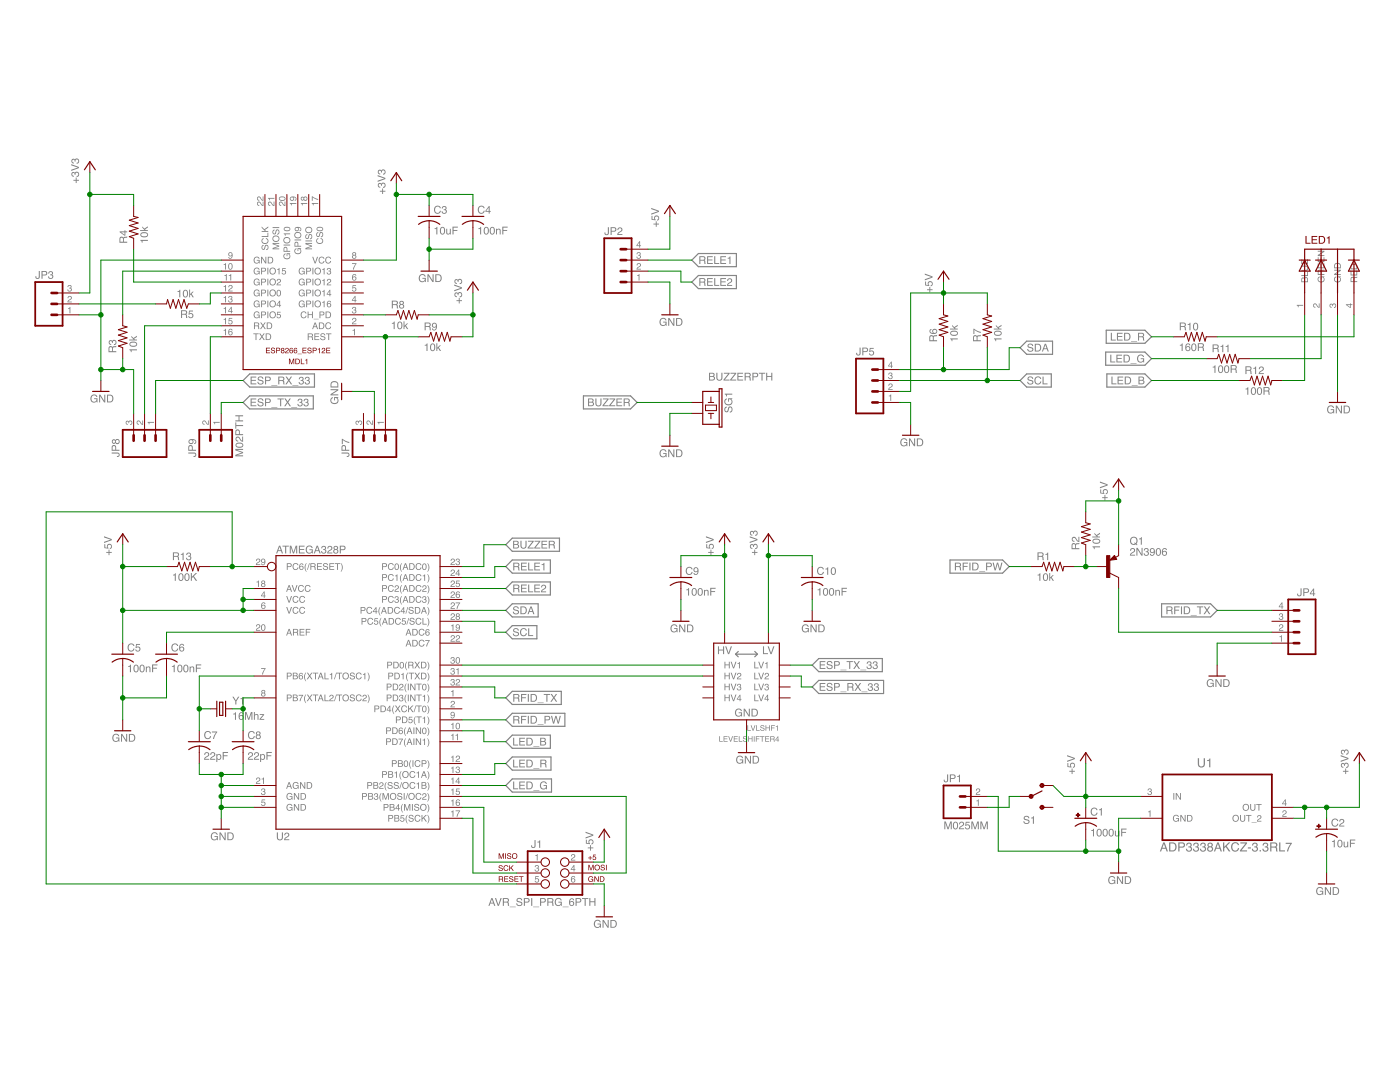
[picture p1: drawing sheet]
<svg xmlns="http://www.w3.org/2000/svg" width="279mm" height="216mm" viewBox="0 0 279 216" stroke-linecap="round" stroke-linejoin="round" font-family="sans-serif">
<g fill="#808080">
<path d="M146.9 141.6a.69 .69 0 0 1 1.2 .3h-.2a.59 .59 0 0 0-1 .1 .59 .59 0 0 0 .5 .8 .46 .46 0 0 0 .5-.5h-.5v-.2h.7v.9l-.2-.2a.76 .76 0 0 1-1 0 .76 .76 0 0 1-.1-1zM148.4 141.4h.3l.7 1.3v-1.3h.2v1.6h-.2l-.8-1.3v1.3h-.2zM150.2 141.6v1.2h.4a.61 .61 0 0 0 .5-.6 .61 .61 0 0 0-.5-.6zM150 141.4h.6a.79 .79 0 0 1 .7 .8 .79 .79 0 0 1-.7 .8h-.6z"/>
<path d="M143.3 129h.2v.6h.8v-.6h.2v1.5h-.2v-.7h-.8v.7h-.2zM144.7 129h.3l.4 1.3 .4-1.3h.3l-.6 1.5h-.2z"/>
<path d="M152.3 129h.2v1.3h.8v.2h-1zM153.2 129h.2l.5 1.3 .4-1.3h.3l-.6 1.5h-.2z"/>
</g>
<path d="M146.8 130.5h4.4M146.8 130.5l.5 .6M147.3 130l-.5 .5M150.6 130l.6 .5M151.2 130.5l-.6 .6" fill="none" stroke="#808080" stroke-width=".23"/>
<g fill="#808080">
<path d="M70.4 65.9l.4-.3v1.3h-.1v-.9h-.3z"/>
<path d="M70.4 63.5a.44 .44 0 0 1 .7 .2 .44 .44 0 0 1-.4 .6l-.3 .3h.7v.1h-.9l.2-.4a.45 .45 0 0 0 .4-.2 .45 .45 0 0 0 0-.5h-.2l-.2 .3h-.1z"/>
<path d="M70.3 61.4l.4-.2a.33 .33 0 0 1 .4 .2 .33 .33 0 0 1-.2 .4 .43 .43 0 0 1-.1 .8 .43 .43 0 0 1-.6-.5h.2a.26 .26 0 0 0 .4 .3 .26 .26 0 0 0 0-.5h-.2v-.1a.21 .21 0 0 0 .3-.2 .21 .21 0 0 0-.2-.2l-.3 .3h-.1z"/>
<path d="M70.4 56.9h.7v.1h-.6v.4a.45 .45 0 0 1 .6 .2 .45 .45 0 0 1-.3 .6 .45 .45 0 0 1-.6-.4h.2a.28 .28 0 0 0 .4 .2 .28 .28 0 0 0 .1-.5 .28 .28 0 0 0-.5 .1h-.1z"/>
<path d="M70.3 52.5h.8l-.5 1.3h-.2l.1-.3 .5-.8h-.7z"/>
<path d="M194.9 159.8l.4-.3v1.3h-.1v-.9h-.3z"/>
<path d="M194.9 157.4a.44 .44 0 0 1 .7 .2 .44 .44 0 0 1-.4 .6l-.3 .3h.7v.1h-.9l.2-.4a.45 .45 0 0 0 .4-.2 .45 .45 0 0 0 0-.5h-.2l-.2 .3h-.1z"/>
<path d="M229.1 157.5l.3-.2a.33 .33 0 0 1 .4 .2 .33 .33 0 0 1-.1 .4 .43 .43 0 0 1-.1 .8 .43 .43 0 0 1-.6-.5h.2a.26 .26 0 0 0 .3 .3 .26 .26 0 0 0 0-.5h-.1v-.1a.21 .21 0 0 0 .3-.2 .21 .21 0 0 0-.2-.2l-.3 .2h-.2z"/>
<path d="M229.1 161.9l.5-.2v1.3h-.2v-.9h-.3z"/>
<path d="M256.1 161.8a.44 .44 0 0 1 .7 .2 .44 .44 0 0 1-.5 .6l-.2 .2h.7v.2h-.9l.1-.4a.45 .45 0 0 0 .5-.3 .45 .45 0 0 0 0-.5l-.3 .1-.1 .2h-.2z"/>
<path d="M177.4 79l.5-.3v1.3h-.2v-.9h-.3z"/>
<path d="M177.4 76.6a.44 .44 0 0 1 .7 .2 .44 .44 0 0 1-.4 .6l-.3 .3h.7v.1h-.8l.1-.4a.45 .45 0 0 0 .5-.2 .45 .45 0 0 0-.1-.5h-.2l-.1 .3h-.2z"/>
<path d="M177.3 74.5l.4-.2a.33 .33 0 0 1 .4 .2 .33 .33 0 0 1-.2 .4 .43 .43 0 0 1-.1 .8 .43 .43 0 0 1-.6-.5h.2a.26 .26 0 0 0 .4 .3 .26 .26 0 0 0 0-.5h-.2v-.1a.21 .21 0 0 0 .3-.2 .21 .21 0 0 0-.2-.2l-.3 .3h-.1z"/>
<path d="M127.1 54.9l.5-.2v1.3h-.2v-.9h-.3z"/>
<path d="M127.2 52.6a.44 .44 0 0 1 .7 .2 .44 .44 0 0 1-.4 .6l-.3 .2h.7v.2h-.9l.2-.4a.45 .45 0 0 0 .4-.2 .45 .45 0 0 0 0-.5h-.2l-.2 .3h-.1z"/>
<path d="M127.1 50.5l.4-.2a.33 .33 0 0 1 .3 .2 .33 .33 0 0 1-.1 .4 .43 .43 0 0 1-.1 .8 .43 .43 0 0 1-.6-.5h.2a.26 .26 0 0 0 .4 .3 .26 .26 0 0 0 0-.5h-.2v-.1a.21 .21 0 0 0 .3-.2 .21 .21 0 0 0-.2-.2l-.3 .2h-.2z"/>
<path d="M52.1 133.3h.9l-.5 1.3h-.2l.1-.3 .4-.8h-.7z"/>
<path d="M52.2 157.5l.3-.2a.33 .33 0 0 1 .4 .2 .33 .33 0 0 1-.1 .4 .43 .43 0 0 1-.1 .8 .43 .43 0 0 1-.6-.5h.2a.26 .26 0 0 0 .3 .3 .26 .26 0 0 0 0-.5h-.2l.1-.1a.21 .21 0 0 0 .3-.2 .21 .21 0 0 0-.3-.2l-.2 .2h-.2z"/>
<path d="M52.2 159.5h.7v.2h-.5l-.1 .3a.45 .45 0 0 1 .7 .2 .45 .45 0 0 1-.3 .7 .45 .45 0 0 1-.6-.4h.2a.28 .28 0 0 0 .4 .1 .28 .28 0 0 0 0-.4 .28 .28 0 0 0-.4 0h-.2z"/>
<path d="M90.1 139.9a.44 .44 0 0 1 .7 .2 .44 .44 0 0 1-.5 .6l-.2 .3h.7v.1h-.9l.2-.4a.45 .45 0 0 0 .4-.2 .45 .45 0 0 0 0-.5h-.3l-.1 .3h-.2z"/>
<path d="M90 137.9l.5-.2v1.3h-.2v-1h-.3z"/>
<path d="M106.8 170.7l.5-.3v1.3h-.2v-.9h-.3z"/>
<path d="M114.1 170.5a.44 .44 0 0 1 .7 .2 .44 .44 0 0 1-.4 .6l-.3 .3h.7v.1h-.9l.2-.4a.45 .45 0 0 0 .4-.2 .45 .45 0 0 0 0-.5h-.3l-.1 .3h-.1z"/>
<path d="M106.8 172.8l.3-.2a.33 .33 0 0 1 .4 .2 .33 .33 0 0 1-.1 .4 .43 .43 0 0 1-.1 .8 .43 .43 0 0 1-.6-.5h.2a.26 .26 0 0 0 .3 .3 .26 .26 0 0 0 0-.5h-.2l.1-.1a.21 .21 0 0 0 .3-.2 .21 .21 0 0 0-.3-.2l-.2 .2h-.2z"/>
<path d="M106.9 174.8h.6v.2h-.5l-.1 .3a.45 .45 0 0 1 .7 .2 .45 .45 0 0 1-.3 .6 .45 .45 0 0 1-.6-.3h.2a.28 .28 0 0 0 .4 .1 .28 .28 0 0 0 0-.5 .28 .28 0 0 0-.4 .1h-.1z"/>
<path d="M13.6 61.5l.4-.3v1.3h-.1v-.9h-.3z"/>
<path d="M13.6 59.1a.44 .44 0 0 1 .7 .2 .44 .44 0 0 1-.4 .6l-.3 .3h.7v.1h-.8l.1-.4a.45 .45 0 0 0 .5-.2 .45 .45 0 0 0-.1-.5h-.2l-.2 .3h-.1z"/>
<path d="M13.5 57l.4-.1a.33 .33 0 0 1 .4 .2 .33 .33 0 0 1-.2 .4 .43 .43 0 0 1-.1 .7 .43 .43 0 0 1-.6-.4h.2a.26 .26 0 0 0 .4 .2 .26 .26 0 0 0 0-.4h-.2v-.2a.21 .21 0 0 0 .3-.1 .21 .21 0 0 0-.2-.3l-.3 .3h-.1z"/>
<path d="M75.3 84.2h1.3v.2h-.9v.3h-.1z"/>
<path d="M73.2 84a.75 .75 0 0 1 1 .6l.1-.7h.1v.9l-.4-.2a.45 .45 0 0 0-.2-.4 .45 .45 0 0 0-.5 0v.3l.3 .1v.2l-.5-.3z"/>
<path d="M71 84.1l.3-.2 .3 .2a.43 .43 0 0 1 .7 .1 .43 .43 0 0 1-.5 .6v-.2a.26 .26 0 0 0 .3-.3 .26 .26 0 0 0-.4-.1l-.1 .2h-.1a.21 .21 0 0 0-.2-.3 .21 .21 0 0 0-.2 .2l.3 .5-.4-.2z"/>
<path d="M258.8 60.8h1.3v.2h-.9v.3h-.2z"/>
<path d="M262.2 60.6a.75 .75 0 0 1 .9 .6l.1-.7h.1v.9l-.4-.1a.45 .45 0 0 0-.2-.5 .45 .45 0 0 0-.5 .1v.2l.3 .1v.2l-.4-.3z"/>
<path d="M265.4 60.7l.3-.1 .2 .2a.43 .43 0 0 1 .8 0 .43 .43 0 0 1-.5 .6v-.1a.26 .26 0 0 0 .3-.4 .26 .26 0 0 0-.5 0v.2l-.1-.1a.21 .21 0 0 0-.2-.2 .21 .21 0 0 0-.2 .2l.3 .4-.4-.2z"/>
<path d="M29.5 84.2h1.2v.2h-.9v.3h-.1z"/>
<path d="M27.4 84a.75 .75 0 0 1 .9 .6l.1-.7h.2v.9l-.5-.2a.45 .45 0 0 0-.2-.4 .45 .45 0 0 0-.5 0v.3l.3 .1v.2l-.4-.3z"/>
<path d="M25.2 84.1l.2-.2 .3 .2a.43 .43 0 0 1 .7 .1 .43 .43 0 0 1-.4 .6v-.2a.26 .26 0 0 0 .2-.3 .26 .26 0 0 0-.4-.1v.2h-.2a.21 .21 0 0 0-.1-.3 .21 .21 0 0 0-.3 .2l.3 .5-.4-.2z"/>
<path d="M42.6 84.2h1.2v.2h-.9v.3h-.1z"/>
<path d="M40.5 84a.75 .75 0 0 1 .9 .6l.1-.7h.2v.9l-.4-.2a.45 .45 0 0 0-.3-.4 .45 .45 0 0 0-.5 0v.3l.3 .1v.2l-.4-.3z"/>
<path d="M255.3 127l.5-.2v1.2h-.2v-.9h-.3z"/>
<path d="M255.4 124.6a.44 .44 0 0 1 .7 .3 .44 .44 0 0 1-.4 .5l-.3 .3h.7v.2h-.9l.2-.5a.45 .45 0 0 0 .4-.2 .45 .45 0 0 0 0-.5h-.3l-.1 .3h-.1z"/>
<path d="M255.3 122.6l.3-.2a.33 .33 0 0 1 .4 .2 .33 .33 0 0 1-.1 .4 .43 .43 0 0 1-.1 .7 .43 .43 0 0 1-.6-.4h.2a.26 .26 0 0 0 .4 .2 .26 .26 0 0 0 0-.4h-.2v-.2a.21 .21 0 0 0 .3-.1 .21 .21 0 0 0-.2-.3l-.3 .3h-.2z"/>
<path d="M188.5 163.9h.3l.4 1.3 .4-1.3h.3v1.6h-.2v-1.3l-.4 1.3h-.2l-.4-1.3v1.3h-.2zM190.3 164.1a.59 .59 0 0 1 .8 0 .59 .59 0 0 1 .1 .8 .54 .54 0 0 1-.6 .6 .54 .54 0 0 1-.4-.8zM190.5 164.2a.83 .83 0 0 0 .2 1.1 .71 .71 0 0 0 0-1.2zM191.6 164a.52 .52 0 0 1 .8 .3 .52 .52 0 0 1-.5 .7l-.3 .3h.8v.2h-1l.1-.5a.59 .59 0 0 0 .6-.8h-.4l-.1 .3h-.2zM192.7 164h.8v.2h-.6l-.1 .4a.52 .52 0 0 1 .8 .2 .52 .52 0 0 1-.4 .7 .52 .52 0 0 1-.6-.4h.2a.33 .33 0 0 0 .5 .1 .33 .33 0 0 0 0-.5 .33 .33 0 0 0-.5 .1h-.2zM193.9 163.9h.3l.4 1.3 .4-1.3h.3v1.6h-.2v-1.3l-.4 1.3h-.2l-.4-1.3v1.3h-.2zM195.7 163.9h.3l.4 1.3 .4-1.3h.3v1.6h-.2v-1.3l-.4 1.3h-.2l-.4-1.3v1.3h-.2z"/>
<path d="M232.3 168.4l-.3 .8h.6zM232.2 168.1h.2l.7 1.8h-.3l-.2-.5h-.7l-.2 .5h-.2zM233.6 168.3v1.4h.4a.71 .71 0 0 0 .6-.7 .71 .71 0 0 0-.6-.7zM233.3 168.1h.8a.92 .92 0 0 1 .7 .9 .92 .92 0 0 1-.8 .9h-.7zM235.1 168.1h.9a.52 .52 0 0 1 .5 .5 .52 .52 0 0 1-.5 .5h-.6v.8h-.3zM235.4 168.3v.6h.5a.32 .32 0 0 0 .4-.3 .32 .32 0 0 0-.4-.3zM236.9 168.2a.5 .5 0 0 1 .8 0 .5 .5 0 0 1-.1 .8 .58 .58 0 0 1-.1 1 .58 .58 0 0 1-.8-.6h.2a.36 .36 0 0 0 .5 .3 .36 .36 0 0 0 0-.6h-.2v-.2a.29 .29 0 0 0 .4-.2 .29 .29 0 0 0-.3-.4l-.3 .2-.1 .2h-.2zM238.3 168.2a.5 .5 0 0 1 .8 0 .5 .5 0 0 1-.1 .8 .58 .58 0 0 1-.1 1 .58 .58 0 0 1-.8-.6h.2a.36 .36 0 0 0 .5 .3 .36 .36 0 0 0 0-.6h-.2v-.2a.29 .29 0 0 0 .4-.2 .29 .29 0 0 0-.3-.4l-.3 .2-.1 .2h-.2zM239.7 168.2a.5 .5 0 0 1 .8 0 .5 .5 0 0 1-.1 .8 .58 .58 0 0 1-.1 1 .58 .58 0 0 1-.8-.6h.2a.36 .36 0 0 0 .5 .3 .36 .36 0 0 0 0-.6h-.2v-.2a.29 .29 0 0 0 .4-.2 .29 .29 0 0 0-.3-.4l-.3 .2-.1 .2h-.2zM241.2 168.6a.3 .3 0 0 0 .6 0 .3 .3 0 0 0-.6 0zM241.1 169.4a.4 .4 0 0 0 .8 0 .4 .4 0 0 0-.8 0zM241.1 168.3a.5 .5 0 0 1 .8-.1 .5 .5 0 0 1-.1 .8 .54 .54 0 0 1 .1 .8 .54 .54 0 0 1-.8 0 .54 .54 0 0 1 .1-.8l-.2-.4zM243.1 168.4l-.3 .8h.5zM242.9 168.1h.3l.7 1.8h-.3l-.2-.5h-.7l-.2 .5h-.2zM244.1 168.1h.2v.9l.9-.9h.3l-.7 .7 .8 1.1h-.4l-.6-.9-.3 .3v.6h-.2zM245.9 168.3a.78 .78 0 0 1 .8-.3 .78 .78 0 0 1 .6 .6h-.3a.62 .62 0 0 0-.8-.3 .62 .62 0 0 0-.2 .9 .55 .55 0 0 0 .5 .5 .55 .55 0 0 0 .6-.5h.2a.84 .84 0 0 1-1.1 .7 .84 .84 0 0 1-.5-1.2zM247.5 168.1h1.4v.2l-1.1 1.4h1.1v.2h-1.4v-.2l1.1-1.4h-1.1zM249 169.1h.7v.2h-.7zM250.1 168.2a.5 .5 0 0 1 .7 0 .5 .5 0 0 1 0 .8 .58 .58 0 0 1-.2 1 .58 .58 0 0 1-.8-.6h.3a.36 .36 0 0 0 .5 .3 .36 .36 0 0 0 0-.6h-.3v-.2a.29 .29 0 0 0 .4-.2 .29 .29 0 0 0-.2-.4l-.4 .2v.2h-.2zM251.4 169.6h.2v.3h-.2zM252.2 168.2a.5 .5 0 0 1 .7 0 .5 .5 0 0 1 0 .8 .58 .58 0 0 1-.2 1 .58 .58 0 0 1-.8-.6h.3a.36 .36 0 0 0 .5 .3 .36 .36 0 0 0 0-.6h-.3v-.2a.29 .29 0 0 0 .4-.2 .29 .29 0 0 0-.2-.4l-.4 .2v.2h-.2zM253.7 168.3v.6h.6a.31 .31 0 0 0 .4-.3 .31 .31 0 0 0-.4-.3zM253.5 168.1h.8a.49 .49 0 0 1 .6 .3 .49 .49 0 0 1-.2 .6l.2 .2 .1 .7h-.3l-.1-.7-.3-.1h-.6v.8h-.2zM255.3 168.1h.2v1.6h.9v.2h-1.1zM256.6 168.2h1.2l-.7 1.7h-.3l.2-.5 .6-1h-1z"/>
<path d="M221.4 175a.69 .69 0 0 1 1.2 .3h-.3a.59 .59 0 0 0-.9 .1 .59 .59 0 0 0 .5 .8 .46 .46 0 0 0 .5-.5h-.5v-.1h.7v.8l-.2-.2a.76 .76 0 0 1-1.1 0 .76 .76 0 0 1 0-1zM222.9 174.8h.3l.7 1.3v-1.3h.2v1.6h-.2l-.8-1.3v1.3h-.2zM224.7 175v1.2h.4a.61 .61 0 0 0 .4-.6 .61 .61 0 0 0-.4-.6zM224.5 174.8h.6a.79 .79 0 0 1 .7 .8 .79 .79 0 0 1-.7 .8h-.6z"/>
<path d="M262.9 177.2a.69 .69 0 0 1 1.2 .3h-.3a.59 .59 0 0 0-.9 .1 .59 .59 0 0 0 .5 .8 .46 .46 0 0 0 .5-.5h-.5v-.2h.7v.9l-.2-.2a.76 .76 0 0 1-1.1 0 .76 .76 0 0 1 0-1zM264.4 177h.3l.7 1.3v-1.3h.2v1.6h-.2l-.8-1.3v1.3h-.2zM266.2 177.2v1.2h.4a.61 .61 0 0 0 .4-.6 .61 .61 0 0 0-.4-.6zM266 177h.6a.79 .79 0 0 1 .7 .8 .79 .79 0 0 1-.7 .8h-.6z"/>
<path d="M268 153.8h.5v-.4h.1v.4h.5v.2h-.5v.4h-.1v-.4h-.5zM267.7 152.4l.3-.2 .3 .2a.51 .51 0 0 1 .9 .1 .51 .51 0 0 1-.6 .7v-.2a.3 .3 0 0 0 .4-.4 .3 .3 0 0 0-.6 0v.2h-.1a.25 .25 0 0 0-.2-.4 .25 .25 0 0 0-.3 .3l.1 .3h.2v.2l-.5-.3zM267.6 150.7l1.5 .5v.3l-1.5 .5v-.2l1.3-.4-1.3-.5zM267.7 149.7l.3-.1 .3 .2a.51 .51 0 0 1 .9 .1 .51 .51 0 0 1-.6 .7v-.2a.3 .3 0 0 0 .4-.4 .3 .3 0 0 0-.6 0v.2l-.1-.1a.25 .25 0 0 0-.2-.3 .25 .25 0 0 0-.3 .3l.1 .2 .2 .1v.2l-.5-.3z"/>
<path d="M213.4 153.8h.5v-.4h.1v.4h.5v.2h-.5v.4h-.1v-.4h-.5zM213 152.3h.2v.6l.4 .1a.52 .52 0 0 1 .3-.8 .52 .52 0 0 1 .7 .4 .52 .52 0 0 1-.5 .6v-.2a.33 .33 0 0 0 .2-.5 .33 .33 0 0 0-.5 0 .33 .33 0 0 0 0 .5v.2l-.8-.2zM213 150.7l1.5 .5v.3l-1.5 .5v-.2l1.3-.4-1.3-.5z"/>
<path d="M179.9 87.7a.69 .69 0 0 1 1.2 .3h-.3a.59 .59 0 0 0-.9 .1 .59 .59 0 0 0 .5 .8 .46 .46 0 0 0 .5-.5h-.5v-.2h.7v.8l-.2-.2a.76 .76 0 0 1-1.1 .1 .76 .76 0 0 1 0-1.1zM181.4 87.5h.3l.7 1.2v-1.2h.2v1.5h-.2l-.8-1.2v1.2h-.2zM183.2 87.7v1.2h.4a.61 .61 0 0 0 .5-.6 .61 .61 0 0 0-.5-.6zM183 87.5h.6a.79 .79 0 0 1 .7 .8 .79 .79 0 0 1-.7 .7h-.6z"/>
<path d="M241 135.7a.69 .69 0 0 1 1.2 .3h-.2a.59 .59 0 0 0-1 .1 .59 .59 0 0 0 .6 .8 .46 .46 0 0 0 .4-.5h-.4v-.2h.6v.9l-.1-.2a.76 .76 0 0 1-1.1 0 .76 .76 0 0 1-.1-1zM242.6 135.5h.2l.8 1.3v-1.3h.2v1.6h-.2l-.8-1.3v1.3h-.2zM244.3 135.7v1.2h.4a.61 .61 0 0 0 .5-.6 .61 .61 0 0 0-.5-.6zM244.1 135.5h.7a.79 .79 0 0 1 .6 .8 .79 .79 0 0 1-.6 .8h-.7z"/>
<path d="M220 99.2h.4v-.4h.2v.4h.5v.2h-.5v.5h-.2v-.5h-.4zM219.6 97.7h.2v.6l.4 .1a.52 .52 0 0 1 .2-.8 .52 .52 0 0 1 .7 .4 .52 .52 0 0 1-.4 .6v-.2a.33 .33 0 0 0 .1-.5 .33 .33 0 0 0-.5 0 .33 .33 0 0 0 .1 .5v.2l-.8-.1zM219.5 96.1l1.6 .5v.3l-1.6 .5v-.2l1.3-.4-1.3-.5z"/>
<path d="M141.7 74.6v.4h.4a.25 .25 0 0 0 .3-.2 .25 .25 0 0 0-.3-.2zM141.7 75.2v.6l.7-.2-.1-.4zM141.5 74.4h.7a.38 .38 0 0 1 .4 .2 .38 .38 0 0 1-.2 .5 .44 .44 0 0 1 .3 .5 .44 .44 0 0 1-.5 .3h-.7zM143 74.4h.2v.9a.4 .4 0 0 0 .4 .5 .4 .4 0 0 0 .4-.5v-.9h.2v.9a.62 .62 0 0 1-.6 .7 .62 .62 0 0 1-.6-.7zM144.5 74.4h1.1v.2l-.9 1.1h.9v.2h-1.2l.9-1.3h-.8zM145.8 74.4h1.1v.2l-.9 1.1h.9v.2h-1.2l1-1.3h-.9zM147.2 74.4h1.1v.2h-.9v.4h.8v.2h-.8v.5h.9v.2h-1.1zM148.8 74.6v.5h.5a.27 .27 0 0 0 .3-.3 .27 .27 0 0 0-.3-.2zM148.6 74.4h.7a.42 .42 0 0 1 .5 .2 .42 .42 0 0 1-.2 .6l.2 .1 .1 .6h-.3v-.5l-.3-.1h-.5v.6h-.2zM150.2 74.4h.7a.45 .45 0 0 1 .4 .4 .45 .45 0 0 1-.4 .5h-.5v.6h-.2zM150.4 74.6v.5h.4a.27 .27 0 0 0 .3-.3 .27 .27 0 0 0-.3-.2zM151.5 74.4h1.2v.2h-.5v1.3h-.2v-1.3h-.5zM152.9 74.4h.2v.6h.8v-.6h.2v1.5h-.2v-.7h-.8v.7h-.2z"/>
<path d="M131.8 89.8a.69 .69 0 0 1 1.2 .3h-.2a.59 .59 0 0 0-1 .1 .59 .59 0 0 0 .5 .9 .46 .46 0 0 0 .5-.5h-.4v-.2h.6v.8l-.2-.2a.76 .76 0 0 1-1 .1 .76 .76 0 0 1-.1-1.1zM133.4 89.7h.2l.8 1.2v-1.2h.2v1.5h-.2l-.8-1.2v1.2h-.2zM135.1 89.8v1.2h.4a.61 .61 0 0 0 .5-.6 .61 .61 0 0 0-.5-.6zM134.9 89.7h.7a.79 .79 0 0 1 .6 .7 .79 .79 0 0 1-.7 .8h-.6z"/>
<path d="M130.4 44.6h.5v-.4h.2v.4h.4v.2h-.4v.5h-.2v-.5h-.5zM130 43.1h.2v.6l.4 .1a.52 .52 0 0 1 .3-.8 .52 .52 0 0 1 .7 .4 .52 .52 0 0 1-.5 .6v-.2a.33 .33 0 0 0 .2-.5 .33 .33 0 0 0-.5 0 .33 .33 0 0 0 .1 .5l-.1 .2-.8-.1zM130 41.5l1.5 .6v.2l-1.5 .5v-.2l1.3-.4-1.3-.5z"/>
<path d="M131.8 63.6a.69 .69 0 0 1 1.2 .3h-.2a.59 .59 0 0 0-1 .1 .59 .59 0 0 0 .5 .9 .46 .46 0 0 0 .5-.5h-.4v-.2h.6v.8l-.2-.2a.76 .76 0 0 1-1 .1 .76 .76 0 0 1-.1-1.1zM133.4 63.5h.2l.8 1.2v-1.2h.2v1.5h-.2l-.8-1.2v1.2h-.2zM135.1 63.6v1.2h.4a.61 .61 0 0 0 .5-.6 .61 .61 0 0 0-.5-.6zM134.9 63.5h.7a.79 .79 0 0 1 .6 .7 .79 .79 0 0 1-.7 .8h-.6z"/>
<path d="M198.4 67.5h1.5v.2h-1.1v.4h-.1zM198.5 66.2a.92 .92 0 0 1 1.4 .3 .84 .84 0 0 1-.8 .5 .84 .84 0 0 1-.7-.5zM198.6 66.3a.62 .62 0 0 0 .4 .6 .62 .62 0 0 0 .7-.2v-.2a.79 .79 0 0 0-1.1-.2zM198.7 64.8l.5 .5 .7-.5v.3l-.6 .3 .2 .2h.4v.2h-1.6v-.2h.9l-.5-.5z"/>
<path d="M189.6 67.5h1.5v.2h-1v.4h-.2zM189.7 66.2a.92 .92 0 0 1 1.5 .3 .84 .84 0 0 1-.8 .5 .84 .84 0 0 1-.8-.5zM189.8 66.3a.62 .62 0 0 0 .5 .6 .62 .62 0 0 0 .7-.2v-.2a.79 .79 0 0 0-1.2-.2zM190 64.8l.4 .5 .7-.5v.3l-.5 .3 .1 .2h.4v.2h-1.5v-.2h.9l-.5-.5z"/>
<path d="M75.8 38.1h.5v-.5h.1v.5h.5v.1h-.5v.5h-.1v-.5h-.5zM75.5 36.6l.3-.1 .3 .2a.51 .51 0 0 1 .9 .1 .51 .51 0 0 1-.6 .7v-.2a.3 .3 0 0 0 .4-.4 .3 .3 0 0 0-.6 0v.2l-.2-.1a.25 .25 0 0 0-.1-.3 .25 .25 0 0 0-.3 .3l.1 .2 .2 .1v.2l-.5-.3zM75.4 34.9l1.5 .6v.2l-1.5 .6v-.2l1.3-.5-1.3-.4zM75.5 34l.3-.1 .3 .2a.51 .51 0 0 1 .9 .1 .51 .51 0 0 1-.6 .7v-.2a.32 .32 0 0 0 .4-.5 .3 .3 0 0 0-.6 0v.2h-.2a.25 .25 0 0 0-.1-.3 .25 .25 0 0 0-.3 .2l.1 .3h.2v.2l-.5-.3z"/>
<path d="M18.3 78.9a.69 .69 0 0 1 1.1 .3h-.2a.59 .59 0 0 0-1 .1 .59 .59 0 0 0 .6 .9 .46 .46 0 0 0 .5-.6h-.5v-.1h.7v.8l-.2-.2a.76 .76 0 0 1-1.1 0 .76 .76 0 0 1-.1-1zM19.8 78.7h.2l.8 1.3v-1.3h.2v1.6h-.2l-.8-1.3v1.3h-.2zM21.6 78.9v1.2h.3a.61 .61 0 0 0 .5-.6 .61 .61 0 0 0-.5-.6zM21.4 78.7h.6a.79 .79 0 0 1 .6 .8 .79 .79 0 0 1-.6 .8h-.6z"/>
<path d="M14.7 35.9h.4v-.5h.2v.5h.5v.2h-.5v.4h-.2v-.4h-.4zM14.3 34.4l.3-.1 .4 .2a.51 .51 0 0 1 .8 .1 .51 .51 0 0 1-.5 .7v-.2a.3 .3 0 0 0 .3-.4 .3 .3 0 0 0-.5 0v.2l-.2-.1a.25 .25 0 0 0-.2-.3 .25 .25 0 0 0-.3 .3l.1 .2 .2 .1v.2l-.4-.3zM14.2 32.8l1.6 .5v.2l-1.6 .6v-.2l1.3-.5-1.3-.4zM14.3 31.8l.3-.1 .4 .2a.51 .51 0 0 1 .8 .1 .51 .51 0 0 1-.5 .7v-.2a.3 .3 0 0 0 .3-.5 .3 .3 0 0 0-.5 0v.3l-.2-.1a.25 .25 0 0 0-.2-.3 .25 .25 0 0 0-.3 .2l.1 .3h.2v.2l-.4-.3z"/>
<path d="M84.8 68.8l.5-.3v1.5h-.2v-1h-.3zM86 68.7a.59 .59 0 0 1 .8 0 .59 .59 0 0 1 .1 .8 .54 .54 0 0 1-.7 .6 .54 .54 0 0 1-.4-.8zM86.2 68.7a.83 .83 0 0 0 .1 1.2 .71 .71 0 0 0 .1-1.2zM87.1 68.5h.2v.9l.5-.5h.2l-.4 .4 .4 .7h-.2l-.4-.5-.1 .1v.4h-.2z"/>
<path d="M66.1 79.4l.3-.2v.2a.59 .59 0 0 0 .1 1 .59 .59 0 0 0 .9-.5 .46 .46 0 0 0-.5-.5v.5h-.2v-.7h.8l-.2 .2a.76 .76 0 0 1 .1 1 .76 .76 0 0 1-1.1 .1l-.4-.4zM66 77.7h1.5v.2l-1.2 .8h1.2v.2h-1.5v-.3l1.2-.7h-1.2zM66.3 76.4l-.2 .7h1.2v-.4a.63 .63 0 0 0-1-.3zM66.2 76.2a.84 .84 0 0 1 1.3 .5v.6h-1.5v-.8z"/>
<path d="M91.1 59.9h.5v-.5h.1v.5h.5v.2h-.5v.4h-.1v-.4h-.5zM90.8 58.5l.3-.2 .3 .2a.51 .51 0 0 1 .9 .1 .51 .51 0 0 1-.6 .7v-.2a.3 .3 0 0 0 .4-.4 .3 .3 0 0 0-.6 0v.2h-.2a.25 .25 0 0 0-.2-.4 .25 .25 0 0 0-.2 .3l.1 .3h.2v.2l-.5-.3zM90.6 56.8l1.6 .5v.3l-1.6 .5v-.2l1.4-.4-1.4-.5zM90.8 55.8l.3-.1 .3 .2a.51 .51 0 0 1 .9 .1 .51 .51 0 0 1-.6 .7v-.2a.3 .3 0 0 0 .4-.4 .3 .3 0 0 0-.6-.1v.3l-.2-.1a.25 .25 0 0 0-.2-.3 .25 .25 0 0 0-.2 .3l.1 .2 .2 .1v.2l-.5-.3z"/>
<path d="M46.5 142.4l.6-.3v1.5h-.2v-1h-.4zM47.8 142.3l.2-.1a.44 .44 0 0 1 .6 .3l-.6-.2-.2 .5a.51 .51 0 0 1 .8 .2 .51 .51 0 0 1-.4 .7 .51 .51 0 0 1-.6-.5zM47.8 143.2a.35 .35 0 0 0 .7 0 .35 .35 0 0 0-.7 0zM48.9 142.1h.3l.4 1.3 .5-1.3h.3v1.5h-.2v-1.3l-.5 1.3h-.2l-.4-1.3v1.3h-.2zM50.7 142.1h.2v.6a.4 .4 0 0 1 .4-.2 .4 .4 0 0 1 .3 .4v.7h-.2v-.8l-.2-.2-.3 .2v.8h-.2zM51.8 142.5h.9l-.7 1h.7v.1h-.9l.7-.9h-.7z"/>
<path d="M55.8 109.1l-.3 .7h.5zM55.7 108.9h.2l.6 1.5h-.2l-.2-.4h-.6l-.2 .4h-.2zM56.4 108.9h1.2v.2h-.5v1.3h-.2v-1.3h-.5zM57.8 108.9h.3l.5 1.3 .4-1.3h.3v1.5h-.2v-1.3l-.4 1.3h-.2l-.5-1.3v1.3h-.2zM59.7 108.9h1.1v.2h-.9v.4h.8v.2h-.8v.5h.9v.2h-1.1zM61.2 109.1a.69 .69 0 0 1 1.2 .3h-.2a.59 .59 0 0 0-1 .1 .59 .59 0 0 0 .5 .8 .46 .46 0 0 0 .5-.5h-.5v-.2h.7v.8l-.2-.2a.76 .76 0 0 1-1 .1 .76 .76 0 0 1-.1-1.1zM63.3 109.1l-.2 .7h.4zM63.2 108.9h.2l.6 1.5h-.2l-.2-.4h-.6l-.2 .4h-.2zM64.3 109a.44 .44 0 0 1 .6 0 .44 .44 0 0 1 0 .6 .51 .51 0 0 1-.1 .9 .51 .51 0 0 1-.7-.5h.2a.3 .3 0 0 0 .4 .3 .3 .3 0 0 0 0-.5l-.2-.1v-.1a.25 .25 0 0 0 .4-.2 .25 .25 0 0 0-.3-.3l-.3 .1v.2h-.2zM65.5 109a.52 .52 0 0 1 .8 .3 .52 .52 0 0 1-.5 .6l-.3 .4h.8v.1h-1l.2-.4a.59 .59 0 0 0 .5-.8l-.3-.1-.2 .4h-.2zM66.7 109.3a.3 .3 0 0 0 .6 0 .3 .3 0 0 0-.6 0zM66.7 110a.31 .31 0 0 0 .6 0 .31 .31 0 0 0-.6 0zM66.7 109a.43 .43 0 0 1 .6 0 .43 .43 0 0 1 0 .6 .47 .47 0 0 1 .1 .7 .47 .47 0 0 1-.7 0 .47 .47 0 0 1 .1-.7l-.3-.3zM67.8 108.9h.7a.45 .45 0 0 1 .5 .4 .45 .45 0 0 1-.5 .5h-.5v.6h-.2zM68 109.1v.5h.4a.27 .27 0 0 0 .4-.3 .27 .27 0 0 0-.4-.2z"/>
<path d="M25.6 132.9l.5-.3v1.5h-.2v-1h-.3zM26.8 132.8a.59 .59 0 0 1 .8 0 .59 .59 0 0 1 .1 .8 .54 .54 0 0 1-.7 .6 .54 .54 0 0 1-.4-.8zM27 132.8a.83 .83 0 0 0 .1 1.2 .71 .71 0 0 0 .1-1.2zM28 132.8a.59 .59 0 0 1 .8 0 .59 .59 0 0 1 .1 .8 .54 .54 0 0 1-.7 .6 .54 .54 0 0 1-.4-.8zM28.2 132.8a.83 .83 0 0 0 .1 1.2 .71 .71 0 0 0 .1-1.2zM29.1 133h.2v.2a.4 .4 0 0 1 .5-.2 .4 .4 0 0 1 .2 .4v.7h-.2v-.7a.28 .28 0 0 0-.3-.2 .28 .28 0 0 0-.2 .3v.6h-.2zM30.4 132.6h1v.2h-.8v.4h.7v.2h-.7v.7h-.2z"/>
<path d="M22.6 146.6a.69 .69 0 0 1 1.2 .3h-.2a.59 .59 0 0 0-1 .1 .59 .59 0 0 0 .5 .9 .46 .46 0 0 0 .5-.6h-.5v-.1h.7v.8l-.2-.2a.76 .76 0 0 1-1 0 .76 .76 0 0 1-.1-1zM24.2 146.4h.2l.8 1.3v-1.3h.2v1.6h-.3l-.7-1.3v1.3h-.2zM25.9 146.6v1.2h.4a.61 .61 0 0 0 .5-.6 .61 .61 0 0 0-.5-.6zM25.7 146.4h.6a.79 .79 0 0 1 .7 .8 .79 .79 0 0 1-.7 .8h-.6z"/>
<path d="M40.9 150.2a.52 .52 0 0 1 .9 .2 .52 .52 0 0 1-.6 .7l-.3 .3h.9v.2h-1.1l.2-.5a.59 .59 0 0 0 .6-.8h-.4l-.1 .3h-.2zM42.1 150.2a.52 .52 0 0 1 .9 .2 .52 .52 0 0 1-.6 .7l-.3 .3h.9v.2h-1.1l.2-.5a.59 .59 0 0 0 .6-.8h-.4l-.1 .3h-.2zM43.5 150.7a.38 .38 0 0 0-.1 .5 .38 .38 0 0 0 .6 0l-.2-.5zM43.2 150.5h.2v.1a.52 .52 0 0 1 .8 .4 .52 .52 0 0 1-.8 .5v.5h-.2zM44.4 150.1h1.1v.1h-.9v.5h.8v.2h-.8v.7h-.2z"/>
<path d="M49.7 150.2a.52 .52 0 0 1 .8 .2 .52 .52 0 0 1-.5 .7l-.3 .3h.8v.2h-1l.1-.5a.59 .59 0 0 0 .6-.8h-.4l-.1 .3h-.2zM50.9 150.2a.52 .52 0 0 1 .8 .2 .52 .52 0 0 1-.5 .7l-.3 .3h.8v.2h-1l.1-.5a.59 .59 0 0 0 .6-.8h-.4l-.1 .3h-.2zM52.2 150.7a.38 .38 0 0 0-.1 .5 .38 .38 0 0 0 .6 0l-.1-.5zM51.9 150.5h.2v.1a.52 .52 0 0 1 .8 .4 .52 .52 0 0 1-.8 .5v.5h-.2zM53.2 150.1h1.1v.1h-.9v.5h.7v.2h-.7v.7h-.2z"/>
<path d="M42.3 166.3a.69 .69 0 0 1 1.2 .3h-.3a.59 .59 0 0 0-.9 .1 .59 .59 0 0 0 .5 .8 .46 .46 0 0 0 .5-.5h-.5v-.2h.7v.8l-.2-.1a.76 .76 0 0 1-1.1 0 .76 .76 0 0 1 0-1zM43.8 166.1h.3l.7 1.3v-1.3h.2v1.5h-.2l-.8-1.2v1.2h-.2zM45.6 166.3v1.2h.4a.61 .61 0 0 0 .5-.6 .61 .61 0 0 0-.5-.6zM45.4 166.1h.6a.79 .79 0 0 1 .7 .8 .79 .79 0 0 1-.7 .7h-.6z"/>
<path d="M34.5 114.7l.6-.3v1.5h-.2v-1.1h-.4zM35.8 114.5a.59 .59 0 0 1 .7 .1 .59 .59 0 0 1 .1 .7 .54 .54 0 0 1-.6 .6 .54 .54 0 0 1-.4-.7zM36 114.6a.83 .83 0 0 0 .1 1.2 .71 .71 0 0 0 0-1.2zM37 114.5a.59 .59 0 0 1 .7 .1 .59 .59 0 0 1 .1 .7 .54 .54 0 0 1-.6 .6 .54 .54 0 0 1-.4-.7zM37.2 114.6a.83 .83 0 0 0 .1 1.2 .71 .71 0 0 0 0-1.2zM38.1 114.3h.2v.8l.7-.8h.3l-.6 .7 .7 .9h-.3l-.6-.8-.2 .3v.5h-.2z"/>
<path d="M98.2 179.4l-.3 .7h.5zM98.1 179.2h.2l.6 1.6h-.3l-.1-.5h-.6l-.2 .5h-.2zM98.8 179.2h.2l.5 1.3 .4-1.3h.2l-.5 1.6h-.3zM100.6 179.4v.5h.4a.27 .27 0 0 0 .4-.2 .27 .27 0 0 0-.3-.3zM100.4 179.2h.7a.42 .42 0 0 1 .5 .3 .42 .42 0 0 1-.2 .5l.1 .2 .1 .6h-.2l-.1-.6-.3-.1h-.4v.7h-.2zM101.7 180.9h1.2v.1h-1.2zM103.2 179.3a.6 .6 0 0 1 1 .4h-.2a.36 .36 0 0 0-.4-.4 .36 .36 0 0 0-.3 .4l.1 .1a.67 .67 0 0 1 .8 .8 .66 .66 0 0 1-.7 .2 .66 .66 0 0 1-.5-.5h.2a.41 .41 0 0 0 .4 .3 .41 .41 0 0 0 .4-.4 .73 .73 0 0 1-.9-.7zM104.5 179.2h.7a.45 .45 0 0 1 .5 .5 .45 .45 0 0 1-.5 .4h-.4v.7h-.3zM104.8 179.4v.5h.4a.27 .27 0 0 0 .3-.2 .27 .27 0 0 0-.3-.3zM106 179.2h.2v1.6h-.2zM106.4 180.9h1.2v.1h-1.2zM107.8 179.2h.7a.45 .45 0 0 1 .4 .5 .45 .45 0 0 1-.4 .4h-.5v.7h-.2zM108 179.4v.5h.4a.27 .27 0 0 0 .3-.2 .27 .27 0 0 0-.3-.3zM109.4 179.4v.5h.5a.27 .27 0 0 0 .3-.2 .27 .27 0 0 0-.2-.3zM109.2 179.2h.7a.42 .42 0 0 1 .5 .3 .42 .42 0 0 1-.2 .5l.2 .2 .1 .6h-.2l-.1-.6-.3-.1h-.5v.7h-.2zM110.9 179.4a.69 .69 0 0 1 1.2 .3h-.2a.59 .59 0 0 0-1 .1 .59 .59 0 0 0 .5 .8 .46 .46 0 0 0 .5-.5h-.5v-.2h.7v.9l-.2-.2a.76 .76 0 0 1-1 0 .76 .76 0 0 1-.1-1zM112.3 180.9h1.2v.1h-1.2zM113.7 179.4l.2-.1a.44 .44 0 0 1 .7 .3l-.6-.2-.2 .6a.51 .51 0 0 1 .8 .1 .51 .51 0 0 1-.4 .8 .51 .51 0 0 1-.6-.6zM113.8 180.3a.32 .32 0 0 0 .6 0 .32 .32 0 0 0-.6 0zM114.9 179.2h.7a.45 .45 0 0 1 .4 .5 .45 .45 0 0 1-.4 .4h-.5v.7h-.2zM115.1 179.4v.5h.4a.27 .27 0 0 0 .3-.2 .27 .27 0 0 0-.3-.3zM116.2 179.2h1.2v.2h-.5v1.4h-.2v-1.4h-.5zM117.6 179.2h.2v.6h.8v-.6h.2v1.6h-.2v-.8h-.8v.8h-.2z"/>
<path d="M118.7 183.8a.69 .69 0 0 1 1.2 .2h-.2a.59 .59 0 0 0-1 .1 .59 .59 0 0 0 .5 .9 .46 .46 0 0 0 .5-.5h-.5v-.2h.7v.8l-.2-.2a.76 .76 0 0 1-1 .1 .76 .76 0 0 1-.1-1.1zM120.3 183.6h.2l.8 1.2v-1.2h.2v1.5h-.3l-.7-1.2v1.2h-.2zM122 183.8v1.1h.4a.61 .61 0 0 0 .5-.6 .61 .61 0 0 0-.5-.5zM121.8 183.6h.6a.79 .79 0 0 1 .7 .7 .79 .79 0 0 1-.7 .8h-.6z"/>
<path d="M34.3 132.9l.6-.3v1.5h-.2v-1h-.4zM35.5 132.8a.59 .59 0 0 1 .8 0 .59 .59 0 0 1 .1 .8 .54 .54 0 0 1-.6 .6 .54 .54 0 0 1-.4-.8zM35.8 132.8a.83 .83 0 0 0 .1 1.2 .71 .71 0 0 0 0-1.2zM36.7 132.8a.59 .59 0 0 1 .8 0 .59 .59 0 0 1 .1 .8 .54 .54 0 0 1-.6 .6 .54 .54 0 0 1-.4-.8zM37 132.8a.83 .83 0 0 0 .1 1.2 .71 .71 0 0 0 0-1.2zM37.8 133h.2v.2a.4 .4 0 0 1 .5-.2 .4 .4 0 0 1 .3 .4v.7h-.2v-.7a.28 .28 0 0 0-.4-.2 .28 .28 0 0 0-.2 .3v.6h-.2zM39.1 132.6h1.1v.2h-.9v.4h.8v.2h-.8v.7h-.2z"/>
<path d="M21.2 110.1h.5v-.4h.1v.4h.5v.2h-.5v.5h-.1v-.5h-.5zM20.8 108.6h.2v.6l.4 .1a.52 .52 0 0 1 .3-.8 .52 .52 0 0 1 .7 .4 .52 .52 0 0 1-.5 .6v-.2a.33 .33 0 0 0 .2-.4 .33 .33 0 0 0-.5-.1 .33 .33 0 0 0 0 .5v.2l-.8-.1zM20.8 107l1.5 .6v.2l-1.5 .6v-.3l1.3-.4-1.3-.5z"/>
<path d="M117.3 169.1h.5v-.5h.1v.5h.5v.2h-.5v.4h-.1v-.4h-.5zM116.9 167.5h.2v.7l.4 .1a.52 .52 0 0 1 .3-.8 .52 .52 0 0 1 .7 .4 .52 .52 0 0 1-.5 .6v-.2a.33 .33 0 0 0 .2-.5 .33 .33 0 0 0-.5 0 .33 .33 0 0 0 0 .5v.1l-.8-.1zM116.9 166l1.5 .5v.3l-1.5 .5v-.2l1.3-.5-1.3-.4z"/>
<path d="M185 57.7h.5v-.4h.2v.4h.4v.2h-.4v.5h-.2v-.5h-.5zM184.6 56.2h.2v.6l.4 .1a.52 .52 0 0 1 .3-.8 .52 .52 0 0 1 .7 .4 .52 .52 0 0 1-.5 .6v-.2a.33 .33 0 0 0 .2-.5 .33 .33 0 0 0-.5 0 .33 .33 0 0 0 .1 .5l-.1 .2-.8-.1zM184.6 54.6l1.5 .6v.2l-1.5 .5v-.2l1.3-.4-1.3-.5z"/>
<path d="M78.2 64.5l.6-.3v1.5h-.2v-1.1h-.4zM79.4 64.3a.59 .59 0 0 1 .8 0 .59 .59 0 0 1 .1 .8 .54 .54 0 0 1-.6 .6 .54 .54 0 0 1-.4-.8zM79.7 64.4a.83 .83 0 0 0 .1 1.1 .71 .71 0 0 0 0-1.2zM80.5 64.1h.2v.9l.5-.5h.2l-.4 .5 .5 .7h-.3l-.3-.6-.2 .1v.5h-.2z"/>
<path d="M25.8 69.7h1.5v.2h-1v.4h-.2zM25.9 68.4a.92 .92 0 0 1 1.5 .3 .84 .84 0 0 1-.8 .5 .84 .84 0 0 1-.8-.5zM26 68.5a.62 .62 0 0 0 .5 .6 .62 .62 0 0 0 .6-.3l.1-.1a.79 .79 0 0 0-1.2-.2zM26.2 67l.4 .5 .7-.5v.2l-.5 .4 .1 .2h.4v.1h-1.5v-.1h.9l-.5-.5z"/>
<path d="M28 47.9h1.5v.2h-1.1v.3h-.1zM28.1 46.5a.92 .92 0 0 1 1.5 .3 .84 .84 0 0 1-.8 .6 .84 .84 0 0 1-.8-.6zM28.2 46.7a.62 .62 0 0 0 .5 .5 .62 .62 0 0 0 .6-.2l.1-.1a.79 .79 0 0 0-1.2-.2zM28.4 45.2l.4 .4 .7-.4v.2l-.6 .4 .2 .1h.4v.2h-1.5v-.2h.9l-.5-.5z"/>
<path d="M35.4 58.1l.6-.3v1.5h-.2v-1h-.4zM36.7 58a.59 .59 0 0 1 .7 0 .59 .59 0 0 1 .1 .8 .54 .54 0 0 1-.6 .6 .54 .54 0 0 1-.4-.8zM36.9 58a.83 .83 0 0 0 .1 1.2 .71 .71 0 0 0 0-1.2zM37.8 57.8h.1v.9l.5-.5h.3l-.5 .4 .5 .7h-.3l-.3-.5-.2 .1v.4h-.1z"/>
<path d="M235.5 68.8l.5-.3v1.5h-.2v-1h-.3zM236.7 68.7l.2-.1a.44 .44 0 0 1 .6 .3l-.5-.2-.3 .6a.51 .51 0 0 1 .8 .1 .51 .51 0 0 1-.3 .8 .51 .51 0 0 1-.6-.6zM236.8 69.6a.32 .32 0 0 0 .6 0 .32 .32 0 0 0-.6 0zM237.9 68.7a.59 .59 0 0 1 .8 0 .59 .59 0 0 1 .1 .8 .54 .54 0 0 1-.7 .6 .54 .54 0 0 1-.4-.8zM238.1 68.7a.83 .83 0 0 0 .1 1.2 .71 .71 0 0 0 .1-1.2zM239.3 68.7v.5h.4a.27 .27 0 0 0 .4-.3 .27 .27 0 0 0-.3-.2zM239 68.5h.8a.42 .42 0 0 1 .5 .3 .42 .42 0 0 1-.2 .5l.1 .1 .1 .6h-.2l-.1-.5-.3-.1h-.4v.6h-.3z"/>
<path d="M242 73.2l.6-.3v1.5h-.2v-1.1h-.4zM243.2 73a.59 .59 0 0 1 .8 .1 .59 .59 0 0 1 .1 .7 .54 .54 0 0 1-.6 .6 .54 .54 0 0 1-.4-.7zM243.5 73.1a.83 .83 0 0 0 .1 1.2 .71 .71 0 0 0 0-1.2zM244.5 73a.59 .59 0 0 1 .7 .1 .59 .59 0 0 1 .1 .7 .54 .54 0 0 1-.6 .6 .54 .54 0 0 1-.4-.7zM244.7 73.1a.83 .83 0 0 0 .1 1.2 .71 .71 0 0 0 0-1.2zM245.8 73v.6h.5a.27 .27 0 0 0 .3-.3 .27 .27 0 0 0-.3-.3zM245.6 72.9h.7a.42 .42 0 0 1 .5 .2 .42 .42 0 0 1-.2 .5l.2 .2 .1 .6h-.3v-.6l-.3-.1h-.5v.7h-.2z"/>
<path d="M248.6 77.6l.5-.3v1.5h-.2v-1.1h-.3zM249.8 77.4a.59 .59 0 0 1 .8 0 .59 .59 0 0 1 .1 .8 .54 .54 0 0 1-.7 .6 .54 .54 0 0 1-.4-.8zM250 77.5a.83 .83 0 0 0 .1 1.1 .71 .71 0 0 0 .1-1.2zM251 77.4a.59 .59 0 0 1 .8 0 .59 .59 0 0 1 .1 .8 .54 .54 0 0 1-.7 .6 .54 .54 0 0 1-.4-.8zM251.2 77.5a.83 .83 0 0 0 .1 1.1 .71 .71 0 0 0 .1-1.2zM252.4 77.4v.5h.4a.27 .27 0 0 0 .4-.2 .27 .27 0 0 0-.3-.3zM252.2 77.2h.7a.42 .42 0 0 1 .5 .3 .42 .42 0 0 1-.2 .5l.1 .2 .1 .6h-.2l-.1-.6-.3-.1h-.4v.7h-.2z"/>
<path d="M265.1 81.1a.69 .69 0 0 1 1.1 .3h-.2a.59 .59 0 0 0-1 .1 .59 .59 0 0 0 .6 .8 .46 .46 0 0 0 .5-.5h-.5v-.1h.7v.8l-.2-.2a.76 .76 0 0 1-1.1 0 .76 .76 0 0 1-.1-1zM266.6 80.9h.2l.8 1.3v-1.3h.2v1.6h-.2l-.8-1.3v1.3h-.2zM268.4 81.1v1.2h.3a.61 .61 0 0 0 .5-.6 .61 .61 0 0 0-.5-.6zM268.2 80.9h.6a.79 .79 0 0 1 .6 .8 .79 .79 0 0 1-.6 .8h-.6z"/>
<path d="M86.7 45.6l.6-.3v1.5h-.2v-1.1h-.4zM88 45.4a.59 .59 0 0 1 .7 .1 .59 .59 0 0 1 .1 .7 .54 .54 0 0 1-.6 .6 .54 .54 0 0 1-.4-.7zM88.2 45.5a.83 .83 0 0 0 .1 1.1 .71 .71 0 0 0 0-1.2zM89.1 45.6h.1l.1 .9 .2 .1 .2-.1 .1-.9h.2v1.2h-.2v-.2a.39 .39 0 0 1-.5 .2 .39 .39 0 0 1-.2-.4zM90.3 45.2h1.1v.2h-.9v.5h.8v.2h-.8v.7h-.2z"/>
<path d="M95.5 45.6l.5-.3v1.5h-.2v-1.1h-.3zM96.7 45.4a.59 .59 0 0 1 .8 .1 .59 .59 0 0 1 .1 .7 .54 .54 0 0 1-.7 .6 .54 .54 0 0 1-.4-.7zM96.9 45.5a.83 .83 0 0 0 .1 1.1 .71 .71 0 0 0 .1-1.2zM97.9 45.4a.59 .59 0 0 1 .8 .1 .59 .59 0 0 1 .1 .7 .54 .54 0 0 1-.7 .6 .54 .54 0 0 1-.4-.7zM98.1 45.5a.83 .83 0 0 0 .1 1.1 .71 .71 0 0 0 .1-1.2zM99 45.6h.2v.2a.4 .4 0 0 1 .4-.2 .4 .4 0 0 1 .3 .5v.7h-.2v-.7a.28 .28 0 0 0-.3-.3 .28 .28 0 0 0-.2 .4v.6h-.2zM100.2 45.2h1.1v.2h-.8v.5h.7v.2h-.7v.7h-.3z"/>
<path d="M83.8 54.9a.69 .69 0 0 1 1.2 .3h-.3a.59 .59 0 0 0-.9 .1 .59 .59 0 0 0 .5 .8 .46 .46 0 0 0 .5-.5h-.5v-.2h.7v.9l-.2-.2a.76 .76 0 0 1-1.1 0 .76 .76 0 0 1 0-1zM85.3 54.7h.3l.7 1.3v-1.3h.2v1.6h-.2l-.8-1.3v1.3h-.2zM87.1 54.9v1.2h.4a.61 .61 0 0 0 .4-.6 .61 .61 0 0 0-.4-.6zM86.9 54.7h.6a.79 .79 0 0 1 .7 .8 .79 .79 0 0 1-.7 .8h-.6z"/>
<path d="M150.1 110.1h.4v-.4h.2v.4h.5v.2h-.5v.5h-.2v-.5h-.4zM149.8 108.7l.3-.1 .3 .2a.51 .51 0 0 1 .8 .1 .51 .51 0 0 1-.5 .7v-.2a.3 .3 0 0 0 .3-.5 .3 .3 0 0 0-.5 0v.2h-.2a.25 .25 0 0 0-.2-.3 .25 .25 0 0 0-.3 .2l.2 .3h.2v.2l-.5-.3zM149.6 107l1.6 .6v.2l-1.6 .6v-.3l1.3-.4-1.3-.5zM149.8 106l.3-.1 .3 .2a.51 .51 0 0 1 .8 .1 .51 .51 0 0 1-.5 .7v-.2a.3 .3 0 0 0 .3-.4 .3 .3 0 0 0-.5 0v.2h-.2a.25 .25 0 0 0-.2-.4 .25 .25 0 0 0-.3 .3l.2 .2 .2 .1v.2l-.5-.3z"/>
<path d="M141.3 110.1h.5v-.4h.2v.4h.4v.2h-.4v.5h-.2v-.5h-.5zM140.9 108.6h.2v.6l.5 .1a.52 .52 0 0 1 .2-.8 .52 .52 0 0 1 .7 .4 .52 .52 0 0 1-.5 .6v-.2a.33 .33 0 0 0 .2-.4 .33 .33 0 0 0-.5-.1 .33 .33 0 0 0 .1 .5v.2l-.9-.1zM140.9 107l1.5 .6v.2l-1.5 .6v-.3l1.3-.4-1.3-.5z"/>
<path d="M147.1 151a.69 .69 0 0 1 1.2 .3h-.2a.59 .59 0 0 0-1 .1 .59 .59 0 0 0 .5 .8 .46 .46 0 0 0 .5-.5h-.5v-.2h.7v.9l-.2-.2a.76 .76 0 0 1-1 0 .76 .76 0 0 1-.1-1zM148.6 150.8h.3l.8 1.3v-1.3h.2v1.6h-.3l-.8-1.3v1.3h-.2zM150.4 151v1.2h.4a.61 .61 0 0 0 .5-.6 .61 .61 0 0 0-.5-.6zM150.2 150.8h.6a.79 .79 0 0 1 .7 .8 .79 .79 0 0 1-.7 .8h-.6z"/>
<path d="M143.5 146.9h.2v1h.5v.1h-.7zM144.4 146.9h.8v.1h-.6v.4h.6v.1h-.6v.4h.6v.1h-.8zM145.3 146.9h.2l.3 .9 .3-.9h.2l-.4 1.1h-.2zM146.4 146.9h.8v.1h-.6v.4h.6v.1h-.6v.4h.6v.1h-.8zM147.4 146.9h.2v1h.5v.1h-.7zM148.4 147l.4-.1 .3 .2v.1h-.2a.25 .25 0 0 0-.2-.2 .25 .25 0 0 0-.3 .3h.1a.43 .43 0 0 1 .5 .2 .43 .43 0 0 1 0 .4l-.5 .1-.2-.2-.1-.2h.2a.29 .29 0 0 0 .3 .3 .29 .29 0 0 0 .3-.3h-.1a.45 .45 0 0 1-.4-.2 .45 .45 0 0 1-.1-.4zM149.3 146.9h.2v.5h.5v-.5h.2v1.1h-.2v-.5h-.5v.5h-.2zM150.4 146.9h.2v1.1h-.2zM150.8 146.9h.8v.1h-.6v.4h.5v.1h-.5v.5h-.2zM151.7 146.9h.9v.1h-.4v1h-.2v-1h-.3zM152.7 146.9h.8v.1h-.6v.4h.6v.1h-.6v.4h.6v.1h-.8zM153.9 147v.4h.3a.19 .19 0 0 0 .2-.2 .19 .19 0 0 0-.2-.2zM153.7 146.9h.5a.3 .3 0 0 1 .4 .2 .3 .3 0 0 1-.2 .4l.2 .5h-.1l-.1-.4-.2-.1h-.3v.5h-.2zM155.2 147.1l-.3 .5h.3zM155.2 146.9h.1v.7h.2l-.2 .1v.3h-.1v-.3h-.5z"/>
<path d="M218 109h1.5v.2h-1v.4h-.2zM218.1 107.7a.92 .92 0 0 1 1.5 .3 .84 .84 0 0 1-.8 .5 .84 .84 0 0 1-.8-.5zM218.2 107.8a.62 .62 0 0 0 .5 .6 .62 .62 0 0 0 .6-.2l.1-.2a.79 .79 0 0 0-1.2-.2zM218.4 106.3l.4 .5 .7-.5v.2l-.5 .4 .1 .2h.4v.1h-1.5v-.1h.9l-.5-.5z"/>
<path d="M225.7 109.5a.52 .52 0 0 1 .8 .2 .52 .52 0 0 1-.5 .7l-.3 .3h.8v.2h-1l.2-.5a.59 .59 0 0 0 .6-.8h-.4l-.2 .3h-.2zM226.8 109.3h.2l.8 1.3v-1.3h.2v1.6h-.2l-.8-1.3v1.3h-.2zM228.4 109.5a.44 .44 0 0 1 .7-.1 .44 .44 0 0 1-.1 .7 .51 .51 0 0 1-.1 .8 .51 .51 0 0 1-.7-.5h.2a.3 .3 0 0 0 .5 .3 .3 .3 0 0 0 0-.5h-.2v-.2a.25 .25 0 0 0 .3-.2 .25 .25 0 0 0-.2-.3l-.3 .2v.2h-.2zM229.6 109.5a.67 .67 0 0 1 .8 .2 .67 .67 0 0 1 0 .9 .47 .47 0 0 1-.5 .3 .47 .47 0 0 1-.4-.4h.2a.3 .3 0 0 0 .3 .3 .3 .3 0 0 0 .3-.4v-.2a.49 .49 0 0 1-.7 0 .49 .49 0 0 1 0-.7zM229.7 109.9a.32 .32 0 0 0 .6 0 .32 .32 0 0 0-.6 0zM230.8 109.5a.59 .59 0 0 1 .8 0 .59 .59 0 0 1 .1 .8 .54 .54 0 0 1-.6 .6 .54 .54 0 0 1-.4-.8zM231 109.6a.83 .83 0 0 0 .2 1.1 .71 .71 0 0 0 0-1.2zM232.1 109.5l.1-.1a.44 .44 0 0 1 .7 .4l-.6-.2-.2 .5a.51 .51 0 0 1 .8 .2 .51 .51 0 0 1-.4 .7 .51 .51 0 0 1-.6-.6zM232.1 110.4a.32 .32 0 0 0 .6 0 .32 .32 0 0 0-.6 0z"/>
<path d="M207.1 114.7l.5-.3v1.5h-.2v-1.1h-.3zM208.3 114.5a.59 .59 0 0 1 .8 .1 .59 .59 0 0 1 .1 .7 .54 .54 0 0 1-.7 .6 .54 .54 0 0 1-.4-.7zM208.5 114.6a.83 .83 0 0 0 .1 1.2 .71 .71 0 0 0 .1-1.2zM209.4 114.3h.2v.9l.5-.4h.2l-.4 .4 .4 .7h-.2l-.4-.6-.1 .2v.4h-.2z"/>
<path d="M217.8 165.7l.5-.3v1.5h-.2v-1.1h-.3zM219 165.5a.59 .59 0 0 1 .8 .1 .59 .59 0 0 1 .1 .7 .54 .54 0 0 1-.7 .6 .54 .54 0 0 1-.4-.7zM219.2 165.6a.83 .83 0 0 0 .1 1.2 .71 .71 0 0 0 .1-1.3zM220.2 165.5a.59 .59 0 0 1 .8 .1 .59 .59 0 0 1 .1 .7 .54 .54 0 0 1-.7 .6 .54 .54 0 0 1-.4-.7zM220.4 165.6a.83 .83 0 0 0 .1 1.2 .71 .71 0 0 0 .1-1.3zM221.4 165.5a.59 .59 0 0 1 .8 .1 .59 .59 0 0 1 .1 .7 .54 .54 0 0 1-.7 .6 .54 .54 0 0 1-.4-.7zM221.6 165.6a.83 .83 0 0 0 .2 1.2 .71 .71 0 0 0 0-1.3zM222.5 165.8h.2v.8l.2 .1 .3-.1v-.8h.2v1.1h-.2v-.2a.39 .39 0 0 1-.4 .2 .39 .39 0 0 1-.3-.4zM223.8 165.3h1v.2h-.8v.5h.7v.2h-.7v.7h-.2z"/>
<path d="M265.8 167.9l.6-.3v1.5h-.2v-1.1h-.4zM267.1 167.7a.59 .59 0 0 1 .7 0 .59 .59 0 0 1 .1 .8 .54 .54 0 0 1-.6 .6 .54 .54 0 0 1-.4-.8zM267.3 167.8a.83 .83 0 0 0 .1 1.1 .71 .71 0 0 0 0-1.2zM268.2 167.9h.1l.1 .9 .2 .1 .2-.1 .1-.9h.2v1.2h-.2v-.2a.39 .39 0 0 1-.5 .2 .39 .39 0 0 1-.2-.4zM269.4 167.5h1.1v.2h-.9v.5h.8v.2h-.8v.7h-.2z"/>
<path d="M163.2 117.6l.5-.3v1.5h-.2v-1h-.3zM164.4 117.5a.59 .59 0 0 1 .8 0 .59 .59 0 0 1 .1 .8 .54 .54 0 0 1-.7 .6 .54 .54 0 0 1-.4-.8zM164.6 117.5a.83 .83 0 0 0 .1 1.2 .71 .71 0 0 0 .1-1.2zM165.6 117.5a.59 .59 0 0 1 .8 0 .59 .59 0 0 1 .1 .8 .54 .54 0 0 1-.7 .6 .54 .54 0 0 1-.4-.8zM165.8 117.5a.83 .83 0 0 0 .1 1.2 .71 .71 0 0 0 .1-1.2zM166.7 117.7h.2v.2a.4 .4 0 0 1 .5-.2 .4 .4 0 0 1 .2 .4v.7h-.2v-.7a.28 .28 0 0 0-.3-.2 .28 .28 0 0 0-.2 .4v.5h-.2zM168 117.3h1v.2h-.8v.5h.7v.1h-.7v.7h-.2z"/>
<path d="M137 117.6l.5-.3v1.5h-.2v-1h-.3zM138.2 117.5a.59 .59 0 0 1 .8 0 .59 .59 0 0 1 .1 .8 .54 .54 0 0 1-.7 .6 .54 .54 0 0 1-.4-.8zM138.4 117.5a.83 .83 0 0 0 .1 1.2 .71 .71 0 0 0 .1-1.2zM139.4 117.5a.59 .59 0 0 1 .8 0 .59 .59 0 0 1 .1 .8 .54 .54 0 0 1-.7 .6 .54 .54 0 0 1-.4-.8zM139.6 117.5a.83 .83 0 0 0 .1 1.2 .71 .71 0 0 0 .1-1.2zM140.5 117.7h.2v.2a.4 .4 0 0 1 .4-.2 .4 .4 0 0 1 .3 .4v.7h-.2v-.7a.28 .28 0 0 0-.3-.2 .28 .28 0 0 0-.2 .4v.5h-.2zM141.7 117.3h1.1v.2h-.8v.5h.7v.1h-.7v.7h-.3z"/>
<path d="M134 124.8a.69 .69 0 0 1 1.2 .3h-.2a.59 .59 0 0 0-1 .1 .59 .59 0 0 0 .5 .8 .46 .46 0 0 0 .5-.5h-.5v-.2h.7v.9l-.2-.2a.76 .76 0 0 1-1 0 .76 .76 0 0 1-.1-1zM135.5 124.6h.3l.8 1.3v-1.3h.2v1.6h-.3l-.8-1.3v1.3h-.2zM137.3 124.8v1.2h.4a.61 .61 0 0 0 .5-.6 .61 .61 0 0 0-.5-.6zM137.1 124.6h.6a.79 .79 0 0 1 .7 .8 .79 .79 0 0 1-.7 .8h-.6z"/>
<path d="M160.2 124.8a.69 .69 0 0 1 1.2 .3h-.2a.59 .59 0 0 0-1 .1 .59 .59 0 0 0 .5 .8 .46 .46 0 0 0 .5-.5h-.5v-.2h.7v.9l-.2-.2a.76 .76 0 0 1-1 0 .76 .76 0 0 1-.1-1zM161.7 124.6h.3l.8 1.3v-1.3h.2v1.6h-.3l-.8-1.3v1.3h-.2zM163.5 124.8v1.2h.4a.61 .61 0 0 0 .5-.6 .61 .61 0 0 0-.5-.6zM163.3 124.6h.6a.79 .79 0 0 1 .7 .8 .79 .79 0 0 1-.7 .8h-.6z"/>
<path d="M47 89.6h1.5v.2h-1.3l1.3 .4v.2l-1.3 .5h1.3v.2h-1.5v-.3l1.3-.5-1.3-.4zM47.1 88.5a.92 .92 0 0 1 1.5 .3 .84 .84 0 0 1-.8 .6 .84 .84 0 0 1-.8-.6zM47.2 88.7a.62 .62 0 0 0 .5 .5 .62 .62 0 0 0 .6-.2l.1-.2a.79 .79 0 0 0-1.2-.1zM47.1 87.2a.88 .88 0 0 1 1.1 .7h.1v-.8h.2v1.1l-.5-.2a.59 .59 0 0 0-.7-.6l-.1 .4 .3 .1v.2l-.3-.1-.2-.2zM47.1 85.8l.3-.1 .3 .1 .2 .8h.6v.2h-1.5zM47.3 85.9l-.2 .7h.6l-.1-.6zM47 84.3h.2v.5h1.3v.2h-1.3v.5h-.2zM47 82.9h1.5v.2h-.7v.8h.7v.2h-1.5v-.2h.6v-.8h-.6z"/>
<path d="M50.8 51.4a.58 .58 0 0 1 1 .2h-.2a.47 .47 0 0 0-.7 0 .47 .47 0 0 0 0 .7 .47 .47 0 0 0 .7-.1l.1-.2h-.5v-.1h.6v.7l-.1-.2a.66 .66 0 0 1-1 0 .66 .66 0 0 1 .1-1zM52.1 51.2h.2l.7 1.1v-1.1h.1v1.4h-.2l-.6-1.1v1.1h-.2zM53.6 51.4v1h.4a.53 .53 0 0 0 .3-.5 .53 .53 0 0 0-.4-.5zM53.4 51.2h.6a.67 .67 0 0 1 .5 .7 .67 .67 0 0 1-.5 .7h-.6z"/>
<path d="M45.7 50.4a.51 .51 0 0 1 .6 .1 .51 .51 0 0 1 .1 .6 .43 .43 0 0 1-.3 .5 .43 .43 0 0 1-.5-.3l.5 .2 .2-.5a.41 .41 0 0 1-.6 .1 .41 .41 0 0 1 0-.7zM45.7 50.7a.3 .3 0 0 0 .6 0 .3 .3 0 0 0-.6 0z"/>
<path d="M50.8 53.6a.58 .58 0 0 1 1 .2h-.2a.47 .47 0 0 0-.7 0 .47 .47 0 0 0 0 .7 .47 .47 0 0 0 .7-.1l.1-.2h-.5v-.2h.6v.7l-.1-.1a.66 .66 0 0 1-1-.1 .66 .66 0 0 1 .1-.9zM52.1 53.4h.6a.38 .38 0 0 1 .4 .4 .38 .38 0 0 1-.4 .4h-.4v.5h-.2zM52.3 53.6v.4h.3a.23 .23 0 0 0 .3-.2 .23 .23 0 0 0-.3-.2zM53.4 53.4h.1v1.3h-.1zM53.8 54.1a.68 .68 0 0 1 1.3 0 .68 .68 0 0 1-1.3 0zM54 54.1a.5 .5 0 0 0 1 0 .5 .5 0 0 0-1 0zM55.3 53.7l.5-.2v1.2h-.2v-.9h-.3zM56.4 53.5h.6v.1h-.5l-.1 .4a.45 .45 0 0 1 .7 .2 .45 .45 0 0 1-.3 .6 .45 .45 0 0 1-.6-.4h.2a.28 .28 0 0 0 .4 .2 .28 .28 0 0 0 0-.5 .28 .28 0 0 0-.4 .1h-.1z"/>
<path d="M44.6 52.8l.5-.3v1.3h-.2v-.9h-.3zM45.7 52.6a.55 .55 0 0 1 .7 .1 .55 .55 0 0 1 0 .8 .45 .45 0 0 1-.6 .3 .45 .45 0 0 1-.3-.6zM45.9 52.7a.56 .56 0 0 0-.2 .5 .56 .56 0 0 0 .4 .4 .54 .54 0 0 0 .2-.5 .54 .54 0 0 0-.4-.4z"/>
<path d="M50.8 55.8a.58 .58 0 0 1 1 .2h-.2a.47 .47 0 0 0-.7-.1 .47 .47 0 0 0 0 .7 .47 .47 0 0 0 .7 0l.1-.2h-.5v-.2h.6v.7l-.1-.1a.66 .66 0 0 1-1-.1 .66 .66 0 0 1 .1-.9zM52.1 55.6h.6a.38 .38 0 0 1 .4 .4 .38 .38 0 0 1-.4 .4h-.4v.5h-.2zM52.3 55.8v.4h.3a.23 .23 0 0 0 .3-.2 .23 .23 0 0 0-.3-.2zM53.4 55.6h.1v1.3h-.1zM53.8 56.3a.68 .68 0 0 1 1.3 0 .68 .68 0 0 1-1.3 0zM54 56.2a.5 .5 0 0 0 1 0 .5 .5 0 0 0-1 0zM55.4 55.7a.44 .44 0 0 1 .7 .2 .44 .44 0 0 1-.5 .6l-.2 .3h.7v.1h-.9l.1-.4a.45 .45 0 0 0 .5-.2 .45 .45 0 0 0 0-.5h-.3l-.1 .3h-.2z"/>
<path d="M44.8 54.9l.5-.2v1.3h-.2v-.9h-.3zM45.7 54.9l.4-.2v1.3h-.1v-.9h-.3z"/>
<path d="M50.8 57.9a.58 .58 0 0 1 1 .3h-.2a.47 .47 0 0 0-.7-.1 .47 .47 0 0 0 0 .7 .47 .47 0 0 0 .7 0l.1-.2h-.5v-.2h.6v.7l-.1-.2a.66 .66 0 0 1-1 0 .66 .66 0 0 1 .1-1zM52.1 57.8h.6a.38 .38 0 0 1 .4 .4 .38 .38 0 0 1-.4 .4h-.4v.5h-.2zM52.3 57.9v.5h.3a.23 .23 0 0 0 .3-.2 .23 .23 0 0 0-.3-.3zM53.4 57.8h.1v1.3h-.1zM53.8 58.5a.68 .68 0 0 1 1.3 0 .68 .68 0 0 1-1.3 0zM54 58.4a.5 .5 0 0 0 1 0 .5 .5 0 0 0-1 0zM55.3 58a.55 .55 0 0 1 .7 .1 .55 .55 0 0 1 0 .7 .45 .45 0 0 1-.5 .3 .45 .45 0 0 1-.3-.6zM55.5 58a.56 .56 0 0 0-.2 .6 .56 .56 0 0 0 .4 .4 .54 .54 0 0 0 .2-.6 .54 .54 0 0 0-.4-.4z"/>
<path d="M44.6 57.1l.5-.2v1.3h-.2v-1h-.3zM45.7 56.9a.44 .44 0 0 1 .7 .3 .44 .44 0 0 1-.4 .5l-.3 .3h.7v.2h-.9l.2-.5a.45 .45 0 0 0 .4-.2 .45 .45 0 0 0 0-.5h-.2l-.2 .3h-.1z"/>
<path d="M50.8 60.1a.58 .58 0 0 1 1 .3h-.2a.47 .47 0 0 0-.7-.1 .47 .47 0 0 0 0 .7 .47 .47 0 0 0 .7-.1l.1-.2h-.5v-.1h.6v.7l-.1-.2a.66 .66 0 0 1-1 0 .66 .66 0 0 1 .1-1zM52.1 60h.6a.38 .38 0 0 1 .4 .4 .38 .38 0 0 1-.4 .3h-.4v.6h-.2zM52.3 60.1v.5h.3a.23 .23 0 0 0 .3-.2 .23 .23 0 0 0-.3-.3zM53.4 60h.1v1.3h-.1zM53.8 60.6a.68 .68 0 0 1 1.3 0 .68 .68 0 0 1-1.3 0zM54 60.6a.5 .5 0 0 0 1 0 .5 .5 0 0 0-1 0zM55.7 60.3l-.4 .5h.4zM55.8 60h.1v.8h.2v.2h-.2v.3h-.2v-.3h-.5z"/>
<path d="M44.6 59.3l.5-.2v1.2h-.2v-.9h-.3zM45.6 59.2l.4-.2a.33 .33 0 0 1 .3 .2 .33 .33 0 0 1-.1 .5 .43 .43 0 0 1-.1 .7 .43 .43 0 0 1-.6-.5h.2a.26 .26 0 0 0 .4 .3 .26 .26 0 0 0 0-.4l-.2-.1v-.1a.21 .21 0 0 0 .3-.2 .21 .21 0 0 0-.2-.2l-.3 .3h-.1z"/>
<path d="M50.8 62.3a.58 .58 0 0 1 1 .3h-.2a.47 .47 0 0 0-.7-.1 .47 .47 0 0 0 0 .7 .47 .47 0 0 0 .7-.1l.1-.2h-.5v-.1h.6v.7l-.1-.2a.66 .66 0 0 1-1 0 .66 .66 0 0 1 .1-1zM52.1 62.2h.6a.38 .38 0 0 1 .4 .3 .38 .38 0 0 1-.4 .4h-.4v.6h-.2zM52.3 62.3v.5h.3a.23 .23 0 0 0 .3-.3 .23 .23 0 0 0-.3-.2zM53.4 62.2h.1v1.3h-.1zM53.8 62.8a.68 .68 0 0 1 1.3 0 .68 .68 0 0 1-1.3 0zM54 62.8a.5 .5 0 0 0 1 0 .5 .5 0 0 0-1 0zM55.3 62.2h.7v.2h-.5l-.1 .3a.45 .45 0 0 1 .6 .2 .45 .45 0 0 1-.3 .6 .45 .45 0 0 1-.5-.3h.2a.28 .28 0 0 0 .4 .1 .28 .28 0 0 0 0-.4 .28 .28 0 0 0-.4 0h-.2z"/>
<path d="M44.6 61.5l.5-.3v1.3h-.2v-.9h-.3zM46.1 61.5l-.4 .6h.4zM46.1 61.2h.2v.9h.1v.1h-.1v.3h-.2v-.3h-.6z"/>
<path d="M50.9 64.5v.5h.4a.23 .23 0 0 0 .3-.3 .23 .23 0 0 0-.3-.2zM50.7 64.3h.6a.36 .36 0 0 1 .4 .3 .36 .36 0 0 1-.2 .4l.3 .7h-.2l-.1-.5-.2-.1h-.4v.6h-.2zM51.9 64.3h.2l.4 .6 .3-.6h.2l-.4 .7 .5 .7h-.3l-.3-.6-.4 .6h-.2l.5-.7zM53.4 64.5v1h.4a.53 .53 0 0 0 .3-.5 .53 .53 0 0 0-.4-.5zM53.2 64.3h.6a.67 .67 0 0 1 .5 .7 .67 .67 0 0 1-.5 .7h-.6z"/>
<path d="M44.6 63.7l.5-.3v1.3h-.2v-.9h-.3zM45.7 63.4h.7v.2h-.6l-.1 .4a.45 .45 0 0 1 .7 .2 .45 .45 0 0 1-.3 .6 .45 .45 0 0 1-.6-.4h.2a.28 .28 0 0 0 .4 .1 .28 .28 0 0 0 .1-.4 .28 .28 0 0 0-.5 0h-.1z"/>
<path d="M50.6 66.5h1v.2h-.4v1.2h-.2v-1.2h-.4zM51.7 66.5h.2l.4 .5 .3-.5h.2l-.4 .7 .4 .7h-.2l-.3-.6-.4 .6h-.2l.5-.7zM53.2 66.7v1h.4a.53 .53 0 0 0 .3-.5 .53 .53 0 0 0-.4-.5zM53 66.5h.6a.67 .67 0 0 1 .5 .7 .67 .67 0 0 1-.5 .7h-.6z"/>
<path d="M44.6 65.9l.5-.3v1.3h-.2v-.9h-.3zM45.7 65.7l.5-.1 .2 .3-.5-.1-.2 .4a.44 .44 0 0 1 .7 .2 .44 .44 0 0 1-.3 .6 .44 .44 0 0 1-.5-.5zM45.7 66.5a.3 .3 0 0 0 .6 0 .3 .3 0 0 0-.6 0z"/>
<path d="M61.6 66.7v.4h.4a.23 .23 0 0 0 .3-.2 .23 .23 0 0 0-.3-.2zM61.4 66.5h.6a.36 .36 0 0 1 .4 .3 .36 .36 0 0 1-.1 .4l.2 .7h-.2l-.1-.5-.2-.1h-.4v.6h-.2zM62.7 66.5h1v.2h-.8v.4h.7v.1h-.7v.5h.8v.2h-1zM64.1 66.6l.3-.1a.43 .43 0 0 1 .5 .4h-.2a.31 .31 0 0 0-.3-.2 .31 .31 0 0 0-.3 .3h.1a.52 .52 0 0 1 .6 .2 .52 .52 0 0 1 0 .6l-.4 .1a.46 .46 0 0 1-.5-.5h.2a.35 .35 0 0 0 .3 .3 .35 .35 0 0 0 .4-.3h-.1a.55 .55 0 0 1-.5-.2 .55 .55 0 0 1-.1-.6zM65.1 66.5h1v.2h-.4v1.2h-.2v-1.2h-.4z"/>
<path d="M62.9 64.5l-.2 .6h.4zM62.8 64.3h.2l.5 1.4h-.2l-.2-.4h-.5l-.1 .4h-.2zM63.8 64.5v1h.4a.53 .53 0 0 0 .4-.5 .53 .53 0 0 0-.5-.5zM63.6 64.3h.6a.67 .67 0 0 1 .6 .7 .67 .67 0 0 1-.6 .7h-.6zM65.1 64.5l.2-.2h.4l.3 .3 .1 .1h-.2a.45 .45 0 0 0-.7 0 .45 .45 0 0 0 0 .6 .45 .45 0 0 0 .7 0l.2-.1a.63 .63 0 0 1-.9 .4 .63 .63 0 0 1-.2-.9z"/>
<path d="M60.2 62.3l.2-.1h.4l.3 .2 .1 .2h-.2a.45 .45 0 0 0-.7-.1 .45 .45 0 0 0 0 .6 .45 .45 0 0 0 .7 0l.2-.1a.63 .63 0 0 1-.9 .4 .63 .63 0 0 1-.2-.9zM61.4 62.2h.2v.5h.7v-.5h.1v1.3h-.1v-.6h-.7v.6h-.2zM62.6 63.6l1 .1zM63.8 62.2h.6a.38 .38 0 0 1 .3 .3 .38 .38 0 0 1-.3 .4h-.5v.6h-.1zM63.9 62.3v.5h.4a.23 .23 0 0 0 .3-.3 .23 .23 0 0 0-.3-.2zM65.2 62.3v1h.4a.53 .53 0 0 0 .3-.5 .53 .53 0 0 0-.4-.5zM65 62.2h.5a.67 .67 0 0 1 .6 .6 .67 .67 0 0 1-.6 .7h-.5z"/>
<path d="M59.8 60.1a.58 .58 0 0 1 1 .3h-.2a.47 .47 0 0 0-.7-.1 .47 .47 0 0 0 0 .7 .47 .47 0 0 0 .7-.1v-.2h-.4v-.1h.6v.7l-.1-.2a.66 .66 0 0 1-1 0 .66 .66 0 0 1 .1-1zM61.1 60h.6a.38 .38 0 0 1 .4 .4 .38 .38 0 0 1-.4 .3h-.4v.6h-.2zM61.3 60.1v.5h.3a.23 .23 0 0 0 .3-.2 .23 .23 0 0 0-.3-.3zM62.4 60h.1v1.3h-.1zM62.8 60.7a.68 .68 0 0 1 1.3 0 .68 .68 0 0 1-1.3 0zM62.9 60.6a.5 .5 0 0 0 1 0 .5 .5 0 0 0-1 0zM64.3 60.3l.5-.3v1.3h-.2v-.9h-.3zM65.4 60.2l.5-.2 .2 .4-.5-.2-.2 .4a.44 .44 0 0 1 .7 .2 .44 .44 0 0 1-.4 .6 .44 .44 0 0 1-.5-.5zM65.4 60.9a.3 .3 0 0 0 .6 0 .3 .3 0 0 0-.6 0z"/>
<path d="M70.8 59.3l-.4 .6h.4zM70.8 59h.2v.9h.1v.1h-.1v.3h-.2v-.3h-.6z"/>
<path d="M59.8 57.9a.58 .58 0 0 1 1 .3h-.2a.47 .47 0 0 0-.7-.1 .47 .47 0 0 0 0 .7 .47 .47 0 0 0 .7 0v-.2h-.4v-.2h.6v.7l-.1-.2a.66 .66 0 0 1-1 0 .66 .66 0 0 1 .1-1zM61.1 57.8h.6a.38 .38 0 0 1 .4 .4 .38 .38 0 0 1-.4 .4h-.4v.5h-.2zM61.3 57.9v.5h.3a.23 .23 0 0 0 .3-.2 .23 .23 0 0 0-.3-.3zM62.4 57.8h.1v1.3h-.1zM62.8 58.5a.68 .68 0 0 1 1.3 0 .68 .68 0 0 1-1.3 0zM62.9 58.4a.5 .5 0 0 0 1 0 .5 .5 0 0 0-1 0zM64.3 58.1l.5-.3v1.3h-.2v-.9h-.3zM65.8 58.1l-.5 .6h.5zM65.8 57.8h.1v.9h.2v.1h-.2v.3h-.1v-.3h-.6z"/>
<path d="M59.8 55.8a.58 .58 0 0 1 1 .2h-.2a.47 .47 0 0 0-.7-.1 .47 .47 0 0 0 0 .7 .47 .47 0 0 0 .7 0v-.2h-.4v-.2h.6v.7l-.1-.1a.66 .66 0 0 1-1-.1 .66 .66 0 0 1 .1-.9zM61.1 55.6h.6a.38 .38 0 0 1 .4 .4 .38 .38 0 0 1-.4 .4h-.4v.5h-.2zM61.3 55.8v.4h.3a.23 .23 0 0 0 .3-.2 .23 .23 0 0 0-.3-.2zM62.4 55.6h.1v1.3h-.1zM62.8 56.3a.68 .68 0 0 1 1.3 0 .68 .68 0 0 1-1.3 0zM62.9 56.2a.5 .5 0 0 0 1 0 .5 .5 0 0 0-1 0zM64.3 55.9l.5-.2v1.2h-.2v-.9h-.3zM65.4 55.7a.44 .44 0 0 1 .7 .2 .44 .44 0 0 1-.5 .6l-.2 .3h.7v.1h-.9l.2-.4a.45 .45 0 0 0 .4-.2 .45 .45 0 0 0 0-.5h-.3l-.1 .3h-.2z"/>
<path d="M70.4 54.8l.5-.1 .2 .3-.5-.1-.2 .4a.44 .44 0 0 1 .7 .2 .44 .44 0 0 1-.3 .6 .44 .44 0 0 1-.5-.5zM70.4 55.6a.3 .3 0 0 0 .6 0 .3 .3 0 0 0-.6 0z"/>
<path d="M59.8 53.6a.58 .58 0 0 1 1 .2h-.2a.47 .47 0 0 0-.7 0 .47 .47 0 0 0 0 .7 .47 .47 0 0 0 .7-.1v-.2h-.4v-.2h.6v.7l-.1-.1a.66 .66 0 0 1-1-.1 .66 .66 0 0 1 .1-.9zM61.1 53.4h.6a.38 .38 0 0 1 .4 .4 .38 .38 0 0 1-.4 .4h-.4v.5h-.2zM61.3 53.6v.4h.3a.23 .23 0 0 0 .3-.2 .23 .23 0 0 0-.3-.2zM62.4 53.4h.1v1.3h-.1zM62.8 54.1a.68 .68 0 0 1 1.3 0 .68 .68 0 0 1-1.3 0zM62.9 54.1a.5 .5 0 0 0 1 0 .5 .5 0 0 0-1 0zM64.3 53.7l.5-.2v1.2h-.2v-.9h-.3zM65.3 53.6l.3-.1a.33 .33 0 0 1 .4 .2 .33 .33 0 0 1-.1 .4 .43 .43 0 0 1-.1 .7 .43 .43 0 0 1-.6-.4h.2a.26 .26 0 0 0 .3 .2 .26 .26 0 0 0 0-.4h-.2l.1-.2a.21 .21 0 0 0 .3-.2 .21 .21 0 0 0-.3-.2l-.2 .3h-.2z"/>
<path d="M62.3 51.2h.2l.4 1.2 .4-1.2h.2l-.5 1.4h-.2zM63.7 51.4l.3-.2h.4l.3 .3v.1h-.1a.45 .45 0 0 0-.7 0 .45 .45 0 0 0 0 .6 .45 .45 0 0 0 .6 0l.2-.1a.63 .63 0 0 1-.8 .4 .63 .63 0 0 1-.3-1zM65.1 51.4l.2-.2h.4l.3 .3 .1 .1h-.2a.45 .45 0 0 0-.7 0 .45 .45 0 0 0 0 .6 .45 .45 0 0 0 .7 0l.2-.1a.63 .63 0 0 1-.9 .4 .63 .63 0 0 1-.2-1z"/>
<path d="M70.5 50.7a.22 .22 0 0 0 .4 0 .22 .22 0 0 0-.4 0zM70.4 51.3a.26 .26 0 0 0 .5 0 .26 .26 0 0 0-.5 0zM70.4 50.4a.37 .37 0 0 1 .6-.1 .37 .37 0 0 1-.1 .6 .4 .4 0 0 1 .1 .6 .4 .4 0 0 1-.6 0 .4 .4 0 0 1 .1-.6l-.2-.2z"/>
<path d="M63.2 47.7l.3-.2v.2a.45 .45 0 0 0 0 .7 .45 .45 0 0 0 .6 0 .45 .45 0 0 0 0-.7l-.1-.2a.63 .63 0 0 1 .4 .9 .63 .63 0 0 1-1 .2l-.3-.4zM63.2 46.5l.3-.2v.2a.31 .31 0 0 0-.2 .3 .31 .31 0 0 0 .3 .3v-.1a.52 .52 0 0 1 .2-.5 .52 .52 0 0 1 .6-.1l.1 .4a.46 .46 0 0 1-.5 .5v-.1a.35 .35 0 0 0 .4-.4 .35 .35 0 0 0-.4-.3 .55 .55 0 0 1-.2 .6 .55 .55 0 0 1-.6 .1l-.1-.4zM63.3 45.4a.78 .78 0 0 1 1.2 .3 .67 .67 0 0 1-.7 .4 .67 .67 0 0 1-.6-.5zM63.4 45.6a.52 .52 0 0 0 .4 .4 .52 .52 0 0 0 .5-.3l-.2-.3z"/>
<path d="M62.2 40.5h1.3v.2h-.9v.3h-.1zM62.2 39.2l1.3 .5v.2l-1.1-.5v.7h-.2z"/>
<path d="M61 48.5h1.3v.1h-1.1l1.1 .4v.2l-1.1 .4h1.1v.1h-1.3v-.2l1.1-.4-1.1-.4zM61 48h1.3v.2h-1.3zM61 46.9l.3-.2v.2a.31 .31 0 0 0-.2 .3 .31 .31 0 0 0 .3 .3 .52 .52 0 0 1 .2-.6 .52 .52 0 0 1 .6 0l.1 .3a.46 .46 0 0 1-.4 .5v-.1a.35 .35 0 0 0 .3-.4 .35 .35 0 0 0-.4-.3 .55 .55 0 0 1-.2 .6 .55 .55 0 0 1-.6 .1l-.1-.4zM60.9 45.9a.7 .7 0 0 1 1.4 0 .7 .7 0 0 1-1.4 0zM61.1 45.9a.5 .5 0 0 0 1 0 .5 .5 0 0 0-1 0z"/>
<path d="M60 40.5h1.3v.2h-.9v.3h-.1zM60.2 39.6a.22 .22 0 0 0 .4 0 .22 .22 0 0 0-.4 0zM60.7 39.6a.26 .26 0 0 0 .5 0 .26 .26 0 0 0-.5 0zM60.1 39.3l.2-.1 .3 .2a.4 .4 0 0 1 .6-.1 .4 .4 0 0 1 0 .6 .4 .4 0 0 1-.6 0 .37 .37 0 0 1-.5 0 .37 .37 0 0 1 0-.6z"/>
<path d="M58.9 49.7l.3-.2v.2a.47 .47 0 0 0-.1 .7 .47 .47 0 0 0 .7 0 .47 .47 0 0 0-.1-.7h-.2v.4h-.1v-.6h.7l-.2 .2a.66 .66 0 0 1 0 .9 .66 .66 0 0 1-1 0 .66 .66 0 0 1 0-.9zM58.9 48.3l.3-.1 .2 .1 .1 .7h.6v.2h-1.3zM59 48.4l-.1 .6h.5l-.1-.5zM58.8 47.8h1.3v.2h-1.3zM58.8 46.9a.68 .68 0 0 1 1.3 0 .68 .68 0 0 1-1.3 0zM58.9 46.9a.5 .5 0 0 0 1 0 .5 .5 0 0 0-1 0zM58.9 45.4a.65 .65 0 0 1 .8-.1 .65 .65 0 0 1 .3 .7l-.2 .1 .2-.5-.5-.2a.43 .43 0 0 1 0 .6 .43 .43 0 0 1-.6 0 .43 .43 0 0 1 0-.6zM59 45.7a.27 .27 0 0 0 .5 0 .27 .27 0 0 0-.5 0z"/>
<path d="M57.8 40.5h1.3v.2h-.9v.3h-.1zM58 39.4a.65 .65 0 0 1 .8-.2 .65 .65 0 0 1 .3 .8l-.3 .1 .2-.5-.5-.2a.43 .43 0 0 1 0 .6 .43 .43 0 0 1-.6 0 .43 .43 0 0 1 .1-.6zM58 39.6a.27 .27 0 0 0 .5 0 .27 .27 0 0 0-.5 0z"/>
<path d="M56.7 50.7l.3-.1v.1a.47 .47 0 0 0-.1 .7 .47 .47 0 0 0 .7 0 .47 .47 0 0 0 0-.7h-.2v.4h-.2v-.6h.7l-.2 .2a.66 .66 0 0 1 0 .9 .66 .66 0 0 1-.9 0 .66 .66 0 0 1-.1-.9zM56.7 49.4l.3-.1h.2l.2 .8h.5v.1h-1.3zM56.8 49.5l-.1 .6h.5l-.1-.6zM56.6 48.8h1.3v.2h-1.3zM56.6 47.9a.68 .68 0 0 1 1.3 0 .68 .68 0 0 1-1.3 0zM56.7 47.9a.5 .5 0 0 0 1 0 .5 .5 0 0 0-1 0zM56.6 46.6h1.3v.1h-.9v.3h-.1zM56.7 45.4a.78 .78 0 0 1 1.2 .3 .67 .67 0 0 1-.7 .4 .67 .67 0 0 1-.6-.5zM56.8 45.6a.52 .52 0 0 0 .4 .4 .52 .52 0 0 0 .6-.3l-.3-.3z"/>
<path d="M55.8 40.3a.75 .75 0 0 1 .9 .6l.1-.7h.1v.9l-.4-.2a.45 .45 0 0 0-.2-.4 .45 .45 0 0 0-.5 0v.3l.3 .1v.2l-.4-.3zM55.8 39.4a.78 .78 0 0 1 1.2 .2 .67 .67 0 0 1-.7 .5 .67 .67 0 0 1-.6-.6zM55.8 39.5a.52 .52 0 0 0 .5 .5 .52 .52 0 0 0 .5-.4l-.2-.2z"/>
<path d="M54.4 48.5h1.3v.1h-1.1l1.1 .4v.2l-1.1 .4h1.1v.1h-1.3v-.2l1.1-.4-1.1-.4zM54.4 47.6a.7 .7 0 0 1 1.4 0 .7 .7 0 0 1-1.4 0zM54.5 47.6a.5 .5 0 0 0 1 0 .5 .5 0 0 0-1 0zM54.5 46l.3-.2v.2a.31 .31 0 0 0-.3 .3 .31 .31 0 0 0 .3 .3l.1-.1a.52 .52 0 0 1 .2-.5 .52 .52 0 0 1 .6-.1l.1 .4a.46 .46 0 0 1-.5 .5v-.1a.35 .35 0 0 0 .3-.4 .35 .35 0 0 0-.3-.3h-.1a.55 .55 0 0 1-.1 .6 .55 .55 0 0 1-.6 .1l-.1-.4zM54.4 45.3h1.3v.2h-1.3z"/>
<path d="M53.6 40.3a.75 .75 0 0 1 .9 .6l.1-.7h.2v.9l-.4-.2a.45 .45 0 0 0-.3-.4 .45 .45 0 0 0-.5 0l.1 .3 .2 .1v.2l-.4-.3zM53.5 39.5h1.3v.2h-.9v.3h-.2z"/>
<path d="M52.3 49l.3-.1v.2a.31 .31 0 0 0-.3 .3 .31 .31 0 0 0 .3 .3l.1-.1a.52 .52 0 0 1 .2-.6 .52 .52 0 0 1 .6 0l.1 .4a.46 .46 0 0 1-.5 .5v-.2a.35 .35 0 0 0 .3-.3 .35 .35 0 0 0-.3-.4l-.1 .1a.55 .55 0 0 1-.1 .5 .55 .55 0 0 1-.6 .1l-.1-.3zM52.3 47.7l.3-.2v.2a.45 .45 0 0 0-.1 .7 .45 .45 0 0 0 .7 0 .45 .45 0 0 0 0-.7l-.1-.2a.63 .63 0 0 1 .4 .9 .63 .63 0 0 1-1 .2l-.3-.4zM52.2 47.1h1.2v-.7h.1v.9h-1.3zM52.2 45.2l.6 .5 .7-.5v.2l-.6 .5 .2 .2h.4v.2h-1.3v-.2h.7l-.7-.7z"/>
<path d="M51.4 40.3a.75 .75 0 0 1 .9 .6l.1-.7h.2v.9l-.4-.2a.45 .45 0 0 0-.3-.4 .45 .45 0 0 0-.4 0v.3l.2 .1v.2l-.4-.3zM51.4 39.3a.75 .75 0 0 1 .9 .6l.1-.7h.2v.9l-.4-.2a.45 .45 0 0 0-.3-.4 .45 .45 0 0 0-.4 0v.3l.2 .1v.2l-.4-.3z"/>
<path d="M189 154.5h.2v1.1a.45 .45 0 0 1-.4 .5 .45 .45 0 0 1-.5-.5h.2a.25 .25 0 0 0 .2 .3 .25 .25 0 0 0 .3-.2zM189.6 154.5h.7a.45 .45 0 0 1 .4 .5 .45 .45 0 0 1-.4 .4h-.5v.7h-.2zM189.8 154.7v.5h.4a.27 .27 0 0 0 .3-.2 .27 .27 0 0 0-.3-.3zM191 154.9l.6-.3v1.5h-.2v-1.1h-.4z"/>
<path d="M234.2 158.2h.2v1.4h-.2zM234.6 158.2h.3l.6 1.1v-1.1h.2v1.4h-.2l-.7-1.1v1.1h-.2z"/>
<path d="M234.3 162.8a.58 .58 0 0 1 1 .2h-.2a.47 .47 0 0 0-.7 0 .47 .47 0 0 0 0 .6 .47 .47 0 0 0 .7 0v-.2h-.4v-.2h.6v.7l-.2-.1a.66 .66 0 0 1-.9-.1 .66 .66 0 0 1 .1-.9zM235.6 162.6h.2l.6 1.1v-1.1h.2v1.3h-.2l-.7-1v1h-.1zM237.1 162.8v1h.4a.53 .53 0 0 0 .3-.6 .53 .53 0 0 0-.4-.4zM236.9 162.6h.5a.67 .67 0 0 1 .6 .7 .67 .67 0 0 1-.6 .6h-.5z"/>
<path d="M246 163.3a.68 .68 0 0 1 1.3 0 .68 .68 0 0 1-1.3 0zM246.1 163.3a.5 .5 0 0 0 1 0 .5 .5 0 0 0-1 0zM247.5 162.6h.2v.8a.34 .34 0 0 0 .3 .4 .34 .34 0 0 0 .3-.4v-.8h.2v.8a.53 .53 0 0 1-.5 .6 .53 .53 0 0 1-.5-.6zM248.7 162.6h1.1v.2h-.5v1.1h-.2v-1.1h-.4zM249.8 164.1l1 .1zM251 162.7a.44 .44 0 0 1 .7 .2 .44 .44 0 0 1-.4 .6l-.3 .3h.7v.1h-.8l.1-.4a.45 .45 0 0 0 .5-.2 .45 .45 0 0 0-.1-.5h-.2l-.1 .3h-.2z"/>
<path d="M248 161.1a.68 .68 0 0 1 1.3 0 .68 .68 0 0 1-1.3 0zM248.2 161.1a.5 .5 0 0 0 1 0 .5 .5 0 0 0-1 0zM249.5 160.4h.2v.9a.34 .34 0 0 0 .3 .3 .34 .34 0 0 0 .4-.3v-.9h.1v.8a.53 .53 0 0 1-.5 .6 .53 .53 0 0 1-.5-.6zM250.7 160.4h1.1v.2h-.5v1.2h-.1v-1.2h-.5z"/>
<path d="M256.4 159.8l-.4 .5h.4zM256.5 159.5h.1v.8h.2v.2h-.2v.3h-.2v-.3h-.5z"/>
<path d="M239 151.3h.3v1.1a.47 .47 0 0 0 .5 .5 .47 .47 0 0 0 .4-.5v-1.1h.3v1a.72 .72 0 0 1-.7 .9 .72 .72 0 0 1-.8-.9zM240.9 151.7l.7-.3v1.7h-.3v-1.2h-.4z"/>
<path d="M204.4 162.9a.6 .6 0 0 1 1 .4h-.2a.36 .36 0 0 0-.3-.3 .36 .36 0 0 0-.4 .3l.1 .1a.67 .67 0 0 1 .8 .8 .66 .66 0 0 1-.7 .2 .66 .66 0 0 1-.5-.5h.2a.41 .41 0 0 0 .4 .3 .41 .41 0 0 0 .4-.3v-.1a.73 .73 0 0 1-.9-.7zM205.8 163.2l.5-.3v1.5h-.2v-1.1h-.3z"/>
<path d="M144.8 81.2l.2-.1v.2a.36 .36 0 0 0-.3 .4 .36 .36 0 0 0 .4 .4l.1-.1a.67 .67 0 0 1 .8-.8 .66 .66 0 0 1 .2 .7 .66 .66 0 0 1-.6 .4v-.2a.41 .41 0 0 0 .4-.4 .41 .41 0 0 0-.4-.4v.1a.73 .73 0 0 1-.8 .8l-.2-.5zM144.7 79.6l.4-.1v.2a.59 .59 0 0 0 .1 1 .59 .59 0 0 0 .8-.5 .46 .46 0 0 0-.5-.5v.5h-.2v-.7h.8l-.2 .2a.76 .76 0 0 1 .1 1 .76 .76 0 0 1-1.1 .1l-.3-.4zM144.6 78.5h1.5v.3h-1v.3h-.2z"/>
<path d="M171.5 69.4h.3v1a.45 .45 0 0 1-.5 .5 .45 .45 0 0 1-.4-.5h.2a.25 .25 0 0 0 .1 .4 .25 .25 0 0 0 .3-.2zM172.1 69.4h.7a.45 .45 0 0 1 .4 .4 .45 .45 0 0 1-.4 .5h-.5v.6h-.2zM172.3 69.5v.6h.4a.27 .27 0 0 0 .3-.3 .27 .27 0 0 0-.3-.3zM173.6 69.4h.8v.2h-.7v.4a.52 .52 0 0 1 .7 .3 .52 .52 0 0 1-.3 .7 .52 .52 0 0 1-.7-.5h.2a.33 .33 0 0 0 .5 .2 .33 .33 0 0 0 0-.5 .33 .33 0 0 0-.5 0h-.1z"/>
<path d="M177.8 72.4l-.4 .6h.4zM177.8 72.1h.2v.9h.2v.1h-.2v.3h-.2v-.3h-.5z"/>
<path d="M121.3 45.3h.2v1.1a.45 .45 0 0 1-.4 .5 .45 .45 0 0 1-.5-.5h.2a.25 .25 0 0 0 .2 .3 .25 .25 0 0 0 .3-.2zM121.9 45.3h.7a.45 .45 0 0 1 .4 .5 .45 .45 0 0 1-.4 .4h-.5v.7h-.2zM122.1 45.5v.6h.4a.27 .27 0 0 0 .3-.3 .27 .27 0 0 0-.3-.3zM123.4 45.5a.52 .52 0 0 1 .8 .2 .52 .52 0 0 1-.5 .7l-.3 .3h.8v.2h-1l.2-.5a.59 .59 0 0 0 .5-.8h-.3l-.2 .3h-.2z"/>
<path d="M127.6 48.4l-.4 .6h.4zM127.6 48.1h.1v.9h.2v.1h-.2v.3h-.1v-.3h-.6z"/>
<path d="M194.5 67.1l-.1 .8h.5l-.1-.7zM194.3 67l.4-.1 .3 .2 .2-.2 .5-.1v.3h-.5l-.1 .3v.5h.6v.2h-1.5zM194.3 65.6l1.4 .6v.2l-1.2-.6v.8h-.2z"/>
<path d="M185.8 67.1l-.2 .8h.6l-.1-.7zM185.6 67l.4-.1 .2 .2 .2-.2 .6-.1v.3h-.5l-.2 .3v.5h.7v.2h-1.5zM185.6 65.7l.3-.1-.2 .6 .5 .3a.51 .51 0 0 1 .2-.8 .51 .51 0 0 1 .7 .3 .51 .51 0 0 1-.5 .6 .69 .69 0 0 1-.8-.1 .69 .69 0 0 1-.2-.8zM186.2 66.1a.35 .35 0 0 0 .7 0 .35 .35 0 0 0-.7 0z"/>
<path d="M85 64.5v.6h.4a.27 .27 0 0 0 .4-.3 .27 .27 0 0 0-.3-.3zM84.7 64.4h.8a.42 .42 0 0 1 .4 .2 .42 .42 0 0 1-.1 .5l.1 .2 .1 .6h-.2l-.1-.6-.3-.1h-.4v.7h-.3zM86.3 64.6a.67 .67 0 0 1 .9 .1 .67 .67 0 0 1-.1 .9 .47 .47 0 0 1-.5 .3 .47 .47 0 0 1-.4-.4h.2a.3 .3 0 0 0 .4 .3 .3 .3 0 0 0 .2-.4v-.2a.49 .49 0 0 1-.7 .1 .49 .49 0 0 1 0-.7zM86.4 64.9a.32 .32 0 0 0 .6 0 .32 .32 0 0 0-.6 0z"/>
<path d="M46.4 139h.2l.5 .8 .4-.8h.3l-.6 .9v.7h-.2v-.7zM48 139.4l.5-.3v1.5h-.2v-1.1h-.3z"/>
<path d="M55.2 166.1h.3v1a.4 .4 0 0 0 .4 .4 .4 .4 0 0 0 .4-.4v-1h.2v.9a.62 .62 0 0 1-.6 .7 .62 .62 0 0 1-.7-.7zM56.9 166.2a.52 .52 0 0 1 .8 .3 .52 .52 0 0 1-.5 .7l-.3 .3h.8v.1h-1l.2-.4a.59 .59 0 0 0 .5-.8l-.3-.1-.2 .4h-.2z"/>
<path d="M77.5 162.6h.6a.38 .38 0 0 1 .4 .4 .38 .38 0 0 1-.4 .4h-.4v.5h-.2zM77.7 162.8v.4h.3a.23 .23 0 0 0 .3-.2 .23 .23 0 0 0-.3-.2zM78.9 162.8v.4h.3a.21 .21 0 0 0 .3-.2 .21 .21 0 0 0-.3-.2zM78.9 163.3v.5l.6-.1-.1-.4zM78.7 162.6l.9 .2v.3l-.1 .1 .2 .4-.2 .3h-.8zM80 162.7h.7v.1h-.6v.4a.45 .45 0 0 1 .6 .2 .45 .45 0 0 1-.3 .6 .45 .45 0 0 1-.6-.4h.2a.28 .28 0 0 0 .4 .1 .28 .28 0 0 0 .1-.4 .28 .28 0 0 0-.5 .1h-.1zM81.2 162.6h.2l-.3 1 .3 .7-.3-.2-.2-.6zM81.7 162.7l.3-.1a.43 .43 0 0 1 .5 .4h-.1a.31 .31 0 0 0-.4-.3 .31 .31 0 0 0-.3 .3l.1 .1a.52 .52 0 0 1 .6 .2 .52 .52 0 0 1 0 .6l-.4 .1a.46 .46 0 0 1-.5-.5h.2a.35 .35 0 0 0 .3 .3 .35 .35 0 0 0 .4-.3l-.1-.1a.55 .55 0 0 1-.5-.1 .55 .55 0 0 1-.1-.6zM82.9 162.8l.3-.2h.4l.2 .3 .1 .1h-.2a.45 .45 0 0 0-.6-.1 .45 .45 0 0 0-.1 .7 .45 .45 0 0 0 .7 0l.2-.1a.63 .63 0 0 1-.9 .4 .63 .63 0 0 1-.2-1zM84.1 162.6h.2v.7l.6-.7h.3l-.6 .6 .6 .7h-.2l-.5-.6-.2 .2v.4h-.2zM85.3 162.6a1.09 1.09 0 0 1 0 1.7l.2-.8z"/>
<path d="M90 161.9l.5-.2v1.3h-.2v-.9h-.3zM90.9 161.7h.9l-.5 1.3h-.2l.1-.3 .4-.8h-.7z"/>
<path d="M57.2 138.6h.6a.38 .38 0 0 1 .4 .4 .38 .38 0 0 1-.4 .4h-.4v.5h-.2zM57.4 138.7v.5h.4a.23 .23 0 0 0 .2-.2 .23 .23 0 0 0-.2-.3zM58.6 138.7v.5h.3a.21 .21 0 0 0 .3-.3 .21 .21 0 0 0-.3-.2zM58.6 139.3v.5l.6-.1v-.4zM58.4 138.6l.9 .1 .1 .3-.2 .2 .3 .3-.3 .4h-.8zM59.6 138.6h.9l-.5 1.3h-.2v-.2l.5-.9h-.7zM61 138.6h.1l-.2 1 .2 .7-.3-.3-.1-.5zM61.2 138.6h.3l.3 .5 .3-.5h.2l-.4 .6 .5 .7h-.3l-.3-.5-.4 .5h-.2l.5-.7zM62.4 138.6h1.1v.2h-.4v1.1h-.2v-1.1h-.5zM64 138.8l-.2 .6h.4zM63.9 138.6h.2l.5 1.3h-.2l-.1-.4h-.6l-.1 .4h-.2zM64.8 138.6h.1v1.2h.7v.1h-.8zM65.9 138.7a.44 .44 0 0 1 .7 .2 .44 .44 0 0 1-.5 .6l-.2 .3h.7v.1h-.9l.2-.4a.45 .45 0 0 0 .4-.2 .45 .45 0 0 0 0-.5h-.3l-.1 .3h-.2zM67.1 138.6h.1l-.4 1.3h-.1zM67.2 138.6h1.1v.2h-.5v1.1h-.2v-1.1h-.4zM68.3 139.3a.7 .7 0 0 1 1.4 0 .7 .7 0 0 1-1.4 0zM68.5 139.2a.5 .5 0 0 0 1 0 .5 .5 0 0 0-1 0zM70 138.7l.3-.1a.43 .43 0 0 1 .5 .4h-.2a.31 .31 0 0 0-.3-.3 .31 .31 0 0 0-.3 .3l.1 .1a.52 .52 0 0 1 .6 .2 .52 .52 0 0 1 0 .6l-.4 .1a.46 .46 0 0 1-.5-.5h.2a.35 .35 0 0 0 .3 .3 .35 .35 0 0 0 .4-.3l-.1-.1a.55 .55 0 0 1-.6-.2 .55 .55 0 0 1 0-.5zM71.2 138.8l.2-.2h.4l.3 .2 .1 .2h-.2a.45 .45 0 0 0-.7-.1 .45 .45 0 0 0 0 .7 .45 .45 0 0 0 .7-.1l.2-.1a.63 .63 0 0 1-.9 .5 .63 .63 0 0 1-.2-1zM72.5 138.7a.44 .44 0 0 1 .7 .2 .44 .44 0 0 1-.5 .6l-.2 .3h.7v.1h-.9l.2-.4a.45 .45 0 0 0 .4-.2 .45 .45 0 0 0 0-.5h-.3l-.1 .3h-.2zM73.3 138.6a1.09 1.09 0 0 1 0 1.7l.3-.9z"/>
<path d="M52.3 138a.25 .25 0 0 0 .5 0 .25 .25 0 0 0-.5 0zM52.3 138.6a.26 .26 0 0 0 .5 0 .26 .26 0 0 0-.5 0zM52.3 137.8a.37 .37 0 0 1 .5-.1 .37 .37 0 0 1 0 .6 .4 .4 0 0 1 0 .6 .4 .4 0 0 1-.5 0 .4 .4 0 0 1 0-.6l-.2-.3z"/>
<path d="M57.2 134.2h.6a.38 .38 0 0 1 .4 .4 .38 .38 0 0 1-.4 .4h-.4v.5h-.2zM57.4 134.4v.4h.4a.23 .23 0 0 0 .2-.2 .23 .23 0 0 0-.2-.2zM58.6 134.4v.4h.3a.21 .21 0 0 0 .3-.2 .21 .21 0 0 0-.3-.2zM58.6 134.9v.5l.6-.1v-.3zM58.4 134.2l.9 .2 .1 .3-.2 .1 .3 .4-.3 .3h-.8zM59.8 134.4l.5-.1 .2 .3-.5-.2-.2 .5a.44 .44 0 0 1 .7 .1 .44 .44 0 0 1-.4 .6 .44 .44 0 0 1-.5-.4zM59.8 135.1a.28 .28 0 0 0 .5 0 .28 .28 0 0 0-.5 0zM61 134.2h.1l-.2 1 .2 .7-.3-.2-.1-.6zM61.2 134.2h.3l.3 .5 .3-.5h.2l-.4 .7 .5 .6h-.3l-.3-.5-.4 .5h-.2l.5-.6zM62.4 134.2h1.1v.2h-.4v1.1h-.2v-1.1h-.5zM64 134.4l-.2 .6h.4zM63.9 134.2h.2l.5 1.3h-.2l-.1-.3h-.6l-.1 .3h-.2zM64.8 134.2h.1v1.2h.7v.1h-.8zM65.8 134.5l.5-.2v1.2h-.2v-.9h-.3zM67.1 134.2h.1l-.4 1.3h-.1zM67.2 134.2h1.1v.2h-.5v1.1h-.2v-1.1h-.4zM68.3 134.9a.7 .7 0 0 1 1.4 0 .7 .7 0 0 1-1.4 0zM68.5 134.9a.5 .5 0 0 0 1 0 .5 .5 0 0 0-1 0zM70 134.3l.3-.1a.43 .43 0 0 1 .5 .4h-.2a.31 .31 0 0 0-.3-.3 .31 .31 0 0 0-.3 .4h.1a.52 .52 0 0 1 .6 .2 .52 .52 0 0 1 0 .6l-.4 .1a.46 .46 0 0 1-.5-.5h.2a.35 .35 0 0 0 .3 .3 .35 .35 0 0 0 .4-.3h-.1a.55 .55 0 0 1-.6-.2 .55 .55 0 0 1 0-.6zM71.2 134.4l.2-.2h.4l.3 .3 .1 .1h-.2a.45 .45 0 0 0-.7-.1 .45 .45 0 0 0 0 .7 .45 .45 0 0 0 .7 0l.2-.1a.63 .63 0 0 1-.9 .4 .63 .63 0 0 1-.2-1zM72.4 134.5l.5-.2v1.2h-.2v-.9h-.3zM73.3 134.2a1.09 1.09 0 0 1 0 1.7l.3-.8z"/>
<path d="M57.3 158.4a.58 .58 0 0 1 1.1 .2h-.2a.47 .47 0 0 0-.7 0 .47 .47 0 0 0 0 .7 .47 .47 0 0 0 .7-.1v-.2h-.4v-.1h.6v.7l-.2-.2a.66 .66 0 0 1-1 0 .66 .66 0 0 1 .1-1zM58.7 158.2h.2l.6 1.1v-1.1h.2v1.4h-.2l-.7-1.1v1.1h-.1zM60.2 158.4v1h.4a.53 .53 0 0 0 .3-.5 .53 .53 0 0 0-.4-.5zM60 158.2h.5a.67 .67 0 0 1 .6 .7 .67 .67 0 0 1-.6 .7h-.5z"/>
<path d="M57.3 160.6a.58 .58 0 0 1 1.1 .2h-.2a.47 .47 0 0 0-.7 0 .47 .47 0 0 0 0 .7 .47 .47 0 0 0 .7-.1v-.2h-.4v-.2h.6v.8l-.2-.2a.66 .66 0 0 1-1 0 .66 .66 0 0 1 .1-1zM58.7 160.4h.2l.6 1.1v-1.1h.2v1.4h-.2l-.7-1.1v1.1h-.1zM60.2 160.6v1h.4a.53 .53 0 0 0 .3-.5 .53 .53 0 0 0-.4-.5zM60 160.4h.5a.67 .67 0 0 1 .6 .7 .67 .67 0 0 1-.6 .7h-.5z"/>
<path d="M57.1 118.9h.2l.4 1.2 .4-1.2h.2l-.5 1.4h-.2zM58.5 119.1l.3-.2h.4l.3 .3v.1h-.1a.45 .45 0 0 0-.7 0 .45 .45 0 0 0 0 .6 .45 .45 0 0 0 .7 0l.2-.1a.63 .63 0 0 1-.9 .4 .63 .63 0 0 1-.2-1zM59.9 119.1l.3-.2h.4l.2 .3 .1 .1h-.2a.45 .45 0 0 0-.7 0 .45 .45 0 0 0 0 .6 .45 .45 0 0 0 .7 0l.2-.1a.63 .63 0 0 1-.9 .4 .63 .63 0 0 1-.2-1z"/>
<path d="M52.7 118.3l-.5 .5h.5zM52.7 118h.1v.8h.2v.2h-.2v.3h-.1v-.3h-.6z"/>
<path d="M57.1 121.1h.2l.4 1.1 .4-1.1h.2l-.5 1.3h-.2zM58.5 121.3l.3-.2h.4l.3 .3v.1h-.1a.45 .45 0 0 0-.7-.1 .45 .45 0 0 0 0 .7 .45 .45 0 0 0 .7 0l.2-.1a.63 .63 0 0 1-.9 .4 .63 .63 0 0 1-.2-1zM59.9 121.3l.3-.2h.4l.2 .3 .1 .1h-.2a.45 .45 0 0 0-.7-.1 .45 .45 0 0 0 0 .7 .45 .45 0 0 0 .7 0l.2-.1a.63 .63 0 0 1-.9 .4 .63 .63 0 0 1-.2-1z"/>
<path d="M52.3 120.3l.5-.1 .2 .3-.5-.1-.2 .4a.44 .44 0 0 1 .7 .2 .44 .44 0 0 1-.4 .6 .44 .44 0 0 1-.5-.5zM52.3 121.1a.3 .3 0 0 0 .6 0 .3 .3 0 0 0-.6 0z"/>
<path d="M57.7 156.3l-.2 .5h.4zM57.6 156.1h.2l.5 1.3h-.2l-.1-.4h-.6l-.1 .4h-.2zM58.6 156.2a.58 .58 0 0 1 1 .3h-.2a.47 .47 0 0 0-.7-.1 .47 .47 0 0 0 0 .7 .47 .47 0 0 0 .7-.1v-.2h-.4v-.1h.6v.7l-.2-.2a.66 .66 0 0 1-.9 0 .66 .66 0 0 1 .1-1zM59.9 156.1h.2l.7 1v-1h.1v1.3h-.2l-.7-1.1v1.1h-.1zM61.4 156.2v1h.4a.53 .53 0 0 0 .3-.5 .53 .53 0 0 0-.4-.5zM61.2 156.1h.6a.67 .67 0 0 1 .5 .6 .67 .67 0 0 1-.6 .7h-.5z"/>
<path d="M51.2 155.2a.44 .44 0 0 1 .7 .2 .44 .44 0 0 1-.4 .6l-.3 .3h.7v.1h-.8l.1-.4a.45 .45 0 0 0 .5-.2 .45 .45 0 0 0-.1-.5h-.2l-.1 .3h-.2zM52.2 155.4l.5-.3v1.3h-.2v-.9h-.3z"/>
<path d="M57.7 125.7l-.2 .6h.4zM57.6 125.5h.2l.5 1.3h-.2l-.1-.4h-.6l-.1 .4h-.2zM58.6 125.6v.5h.5a.23 .23 0 0 0 .2-.2 .23 .23 0 0 0-.2-.3zM58.5 125.5h.6a.36 .36 0 0 1 .4 .2 .36 .36 0 0 1-.2 .5l.3 .6h-.3v-.5l-.2-.1h-.5v.6h-.1zM59.8 125.5h1v.2h-.8v.4h.7v.1h-.7v.5h.8v.1h-1zM61 125.5h.9v.2h-.7v.4h.6v.1h-.6v.6h-.2z"/>
<path d="M51.2 124.6a.44 .44 0 0 1 .7 .3 .44 .44 0 0 1-.4 .5l-.3 .3h.7v.2h-.8l.1-.5a.45 .45 0 0 0 .5-.2 .45 .45 0 0 0-.1-.5h-.2l-.1 .3h-.2zM52.2 124.7a.55 .55 0 0 1 .7 .1 .55 .55 0 0 1 0 .7 .45 .45 0 0 1-.5 .4 .45 .45 0 0 1-.3-.7zM52.4 124.7a.56 .56 0 0 0-.2 .6 .56 .56 0 0 0 .4 .4 .54 .54 0 0 0 .2-.5 .54 .54 0 0 0-.4-.5z"/>
<path d="M57.7 117l-.2 .5h.4zM57.6 116.8h.2l.5 1.3h-.2l-.1-.4h-.6l-.1 .4h-.2zM58.2 116.8h.2l.4 1.1 .4-1.1h.2l-.5 1.3h-.2zM59.6 116.9l.3-.2 .4 .1 .3 .2v.2h-.1a.45 .45 0 0 0-.7-.1 .45 .45 0 0 0 0 .6 .45 .45 0 0 0 .6 0l.3-.1a.63 .63 0 0 1-.9 .4 .63 .63 0 0 1-.3-.9zM61 116.9l.2-.2 .4 .1 .3 .2 .1 .2h-.2a.45 .45 0 0 0-.7-.1 .45 .45 0 0 0 0 .6 .45 .45 0 0 0 .7 0l.2-.1a.63 .63 0 0 1-.9 .4 .63 .63 0 0 1-.2-.9z"/>
<path d="M51.2 116.1l.5-.3v1.3h-.2v-.9h-.3zM52.3 116.2a.22 .22 0 0 0 .4 0 .22 .22 0 0 0-.4 0zM52.3 116.8a.26 .26 0 0 0 .5 0 .26 .26 0 0 0-.5 0zM52.2 115.9a.37 .37 0 0 1 .6 0 .37 .37 0 0 1 0 .5 .4 .4 0 0 1 0 .6 .4 .4 0 0 1-.6 0 .4 .4 0 0 1 .1-.6l-.2-.2z"/>
<path d="M76.6 160.4h.6a.38 .38 0 0 1 .3 .4 .38 .38 0 0 1-.3 .4h-.5v.6h-.1zM76.7 160.6v.4h.4a.23 .23 0 0 0 .3-.2 .23 .23 0 0 0-.3-.2zM77.9 160.6v.4h.4a.21 .21 0 0 0 .2-.2 .21 .21 0 0 0-.2-.2zM77.9 161.1v.5l.7-.1-.1-.3zM77.8 160.4l.9 .2v.3l-.2 .1 .3 .4-.3 .3-.7 .1zM79.5 160.7l-.4 .6h.4zM79.5 160.5h.1v.8h.2v.1h-.2v.4h-.1v-.4h-.6zM80.3 160.4h.1l-.2 1 .2 .7-.2-.2-.2-.5zM80.6 160.4h.3l.4 1.2 .3-1.2h.3v1.4h-.2v-1.2l-.3 1.2h-.2l-.4-1.2v1.2h-.2zM82.2 160.4h.2v1.4h-.2zM82.8 160.5l.3-.1a.43 .43 0 0 1 .5 .4h-.1a.31 .31 0 0 0-.3-.2 .31 .31 0 0 0-.3 .3 .52 .52 0 0 1 .6 .2 .52 .52 0 0 1 0 .6l-.3 .1a.46 .46 0 0 1-.6-.5h.2a.35 .35 0 0 0 .3 .3 .35 .35 0 0 0 .4-.3h-.1a.55 .55 0 0 1-.5-.2 .55 .55 0 0 1-.1-.6zM83.8 161.1a.7 .7 0 0 1 1.4 0 .7 .7 0 0 1-1.4 0zM84 161.1a.5 .5 0 0 0 1 0 .5 .5 0 0 0-1 0zM85.3 160.4a1.09 1.09 0 0 1 0 1.7l.2-.8z"/>
<path d="M90 159.8l.5-.3v1.3h-.2v-.9h-.3zM91.1 159.6l.5-.1 .2 .3-.5-.1-.2 .4a.44 .44 0 0 1 .7 .2 .44 .44 0 0 1-.3 .6 .44 .44 0 0 1-.6-.5zM91.1 160.4a.3 .3 0 0 0 .6 0 .3 .3 0 0 0-.6 0z"/>
<path d="M72.3 158.3h.6a.38 .38 0 0 1 .3 .3 .38 .38 0 0 1-.3 .4h-.5v.6h-.1zM72.4 158.4v.5h.4a.23 .23 0 0 0 .3-.3 .23 .23 0 0 0-.3-.2zM73.6 158.4v.4h.4a.21 .21 0 0 0 .2-.2 .21 .21 0 0 0-.2-.2zM73.6 159v.4l.7-.1-.1-.3zM73.5 158.3l.9 .1v.3l-.2 .2 .3 .3-.2 .3-.8 .1zM74.7 158.5l.3-.2a.33 .33 0 0 1 .4 .2 .33 .33 0 0 1-.1 .4 .43 .43 0 0 1-.1 .7 .43 .43 0 0 1-.6-.4h.2a.26 .26 0 0 0 .3 .3 .26 .26 0 0 0 .1-.5h-.2v-.2a.21 .21 0 0 0 .3-.1 .21 .21 0 0 0-.2-.3l-.3 .3h-.2zM76 158.2h.1l-.2 1.1 .2 .6-.2-.2-.2-.5zM76.3 158.3h.3l.4 1.1 .3-1.1h.3v1.3h-.2v-1.1l-.3 1.1h-.2l-.4-1.1v1.1h-.2zM77.8 158.9a.7 .7 0 0 1 1.4 0 .7 .7 0 0 1-1.4 0zM78 158.9a.5 .5 0 0 0 1 0 .5 .5 0 0 0-1 0zM79.4 158.3l.4-.1a.43 .43 0 0 1 .5 .4h-.2a.31 .31 0 0 0-.3-.2 .31 .31 0 0 0-.3 .3 .52 .52 0 0 1 .6 .2 .52 .52 0 0 1 0 .6l-.3 .1a.46 .46 0 0 1-.5-.5h.1a.35 .35 0 0 0 .4 .4 .35 .35 0 0 0 .3-.4 .55 .55 0 0 1-.6-.2 .55 .55 0 0 1-.1-.6zM80.6 158.3h.2v1.3h-.2zM81.3 158.3h.2l-.5 1.3h-.1zM81.5 158.9a.68 .68 0 0 1 1.3 0 .68 .68 0 0 1-1.3 0zM81.7 158.9a.5 .5 0 0 0 1 0 .5 .5 0 0 0-1 0zM83.1 158.4l.3-.2h.4l.2 .3 .1 .1h-.2a.45 .45 0 0 0-.6 0 .45 .45 0 0 0-.1 .6 .45 .45 0 0 0 .7 0l.2-.1a.63 .63 0 0 1-.9 .4 .63 .63 0 0 1-.2-.9zM84.4 158.4a.44 .44 0 0 1 .7 .2 .44 .44 0 0 1-.4 .6l-.3 .2h.7v.2h-.9l.2-.4a.45 .45 0 0 0 .4-.3 .45 .45 0 0 0 0-.5l-.2 .1-.2 .2h-.1zM85.3 158.2a1.09 1.09 0 0 1 0 1.7l.2-.8z"/>
<path d="M90 157.6l.5-.3v1.3h-.2v-.9h-.3zM91.1 157.3h.6v.2h-.5l-.1 .4a.45 .45 0 0 1 .7 .2 .45 .45 0 0 1-.3 .6 .45 .45 0 0 1-.6-.4h.2a.28 .28 0 0 0 .4 .1 .28 .28 0 0 0 0-.4 .28 .28 0 0 0-.4 0h-.1z"/>
<path d="M73.3 156.1h.6a.38 .38 0 0 1 .4 .3 .38 .38 0 0 1-.4 .4h-.4v.6h-.2zM73.5 156.2v.5h.3a.23 .23 0 0 0 .3-.3 .23 .23 0 0 0-.3-.2zM74.7 156.2v.4h.3a.21 .21 0 0 0 .3-.2 .21 .21 0 0 0-.3-.2zM74.7 156.8v.4l.6-.1-.1-.3zM74.5 156.1l.9 .1v.3l-.1 .2 .2 .3-.2 .3-.8 .1zM75.8 156.2a.44 .44 0 0 1 .7 .2 .44 .44 0 0 1-.4 .6l-.3 .2h.7v.2h-.8l.1-.4a.45 .45 0 0 0 .5-.2 .45 .45 0 0 0-.1-.5h-.2l-.1 .3h-.2zM77.1 156h.1l-.3 1.1 .3 .7-.3-.3-.1-.5zM77.5 156.1l.3-.1a.43 .43 0 0 1 .5 .5h-.1a.31 .31 0 0 0-.4-.3 .31 .31 0 0 0-.2 .3v.1a.52 .52 0 0 1 .6 .1 .52 .52 0 0 1 0 .6l-.4 .1a.46 .46 0 0 1-.5-.4h.2a.35 .35 0 0 0 .3 .3 .35 .35 0 0 0 .4-.3l-.1-.1a.55 .55 0 0 1-.5-.2 .55 .55 0 0 1-.1-.6zM78.7 156.1l.4-.1a.43 .43 0 0 1 .5 .5h-.2a.31 .31 0 0 0-.3-.3 .31 .31 0 0 0-.3 .3v.1a.52 .52 0 0 1 .6 .1 .52 .52 0 0 1 0 .6l-.3 .1a.46 .46 0 0 1-.5-.4h.1a.35 .35 0 0 0 .4 .3 .35 .35 0 0 0 .3-.3v-.1a.55 .55 0 0 1-.6-.2 .55 .55 0 0 1-.1-.6zM80.1 156.1h.1l-.4 1.3h-.1zM80.3 156.7a.68 .68 0 0 1 1.3 0 .68 .68 0 0 1-1.3 0zM80.5 156.7a.5 .5 0 0 0 1 0 .5 .5 0 0 0-1 0zM81.9 156.2l.2-.1h.5l.2 .2 .1 .2h-.2a.45 .45 0 0 0-.7-.1 .45 .45 0 0 0 0 .6 .45 .45 0 0 0 .7 0l.2-.1a.63 .63 0 0 1-.9 .4 .63 .63 0 0 1-.2-.9zM83.1 156.4l.5-.3v1.3h-.2v-.9h-.3zM84.3 156.2v.4h.3a.21 .21 0 0 0 .3-.2 .21 .21 0 0 0-.3-.2zM84.3 156.8v.4l.6-.1-.1-.3zM84.1 156.1l.9 .1 .1 .3-.2 .2 .2 .3-.2 .3-.8 .1zM85.3 156a1.09 1.09 0 0 1 0 1.8l.2-.9z"/>
<path d="M90 155.4l.5-.3v1.3h-.2v-.9h-.3zM91.5 155.4l-.4 .6h.4zM91.5 155.1h.1v.9h.2v.1h-.2v.3h-.1v-.3h-.6z"/>
<path d="M76.3 153.9h.6a.38 .38 0 0 1 .3 .4 .38 .38 0 0 1-.3 .3h-.5v.6h-.1zM76.4 154v.5h.4a.23 .23 0 0 0 .3-.2 .23 .23 0 0 0-.3-.3zM77.6 154v.4h.4a.21 .21 0 0 0 .2-.2 .21 .21 0 0 0-.2-.2zM77.6 154.6v.5l.7-.1-.1-.4zM77.5 153.9l.9 .1v.3l-.2 .2 .3 .3-.2 .4h-.8zM78.7 154.2l.5-.3v1.3h-.2v-.9h-.3zM80 153.9h.1l-.2 1 .2 .7-.2-.3-.2-.5zM80.3 154.6a.68 .68 0 0 1 1.3 0 .68 .68 0 0 1-1.3 0zM80.5 154.5a.5 .5 0 0 0 1 0 .5 .5 0 0 0-1 0zM81.9 154.1l.2-.2h.5l.2 .2 .1 .2h-.2a.45 .45 0 0 0-.7-.1 .45 .45 0 0 0 0 .7 .45 .45 0 0 0 .7-.1l.2-.1a.63 .63 0 0 1-.9 .5 .63 .63 0 0 1-.2-1zM83.1 154.2l.5-.3v1.3h-.2v-.9h-.3zM84.6 154.1l-.2 .6h.4zM84.5 153.9h.2l.5 1.3h-.2l-.1-.4h-.6l-.1 .4h-.2zM85.3 153.9a1.09 1.09 0 0 1 0 1.7l.2-.9z"/>
<path d="M90 153.2l.5-.2v1.2h-.2v-.9h-.3zM91 153.1l.3-.1a.33 .33 0 0 1 .4 .1 .33 .33 0 0 1-.1 .5 .43 .43 0 0 1-.1 .7 .43 .43 0 0 1-.6-.5h.2a.26 .26 0 0 0 .3 .3 .26 .26 0 0 0 .1-.4l-.2-.1v-.1a.21 .21 0 0 0 .3-.2 .21 .21 0 0 0-.2-.2l-.3 .3h-.2z"/>
<path d="M78.2 151.7h.6a.38 .38 0 0 1 .4 .4 .38 .38 0 0 1-.4 .4h-.4v.5h-.2zM78.4 151.9v.4h.3a.23 .23 0 0 0 .3-.2 .23 .23 0 0 0-.3-.2zM79.6 151.8v.5h.3a.21 .21 0 0 0 .3-.3 .21 .21 0 0 0-.3-.2zM79.6 152.4v.5l.6-.1-.1-.4zM79.4 151.7l.9 .1 .1 .3-.2 .2 .2 .3-.2 .4h-.8zM80.7 151.9a.55 .55 0 0 1 .7 .1 .55 .55 0 0 1 0 .7 .45 .45 0 0 1-.6 .3 .45 .45 0 0 1-.2-.6zM80.9 151.9a.56 .56 0 0 0-.2 .6 .56 .56 0 0 0 .4 .4 .54 .54 0 0 0 .2-.6 .54 .54 0 0 0-.4-.4zM82 151.7h.1l-.3 1 .3 .7-.3-.3-.1-.5zM82.3 151.7h.2v1.3h-.2zM82.9 151.9l.3-.2h.4l.3 .2v.2h-.2a.45 .45 0 0 0-.6-.1 .45 .45 0 0 0-.1 .7 .45 .45 0 0 0 .7 0l.2-.2a.63 .63 0 0 1-.9 .5 .63 .63 0 0 1-.2-1zM84.1 151.7h.6a.38 .38 0 0 1 .4 .4 .38 .38 0 0 1-.4 .4h-.4v.5h-.2zM84.3 151.9v.4h.4a.23 .23 0 0 0 .2-.2 .23 .23 0 0 0-.2-.2zM85.3 151.7a1.09 1.09 0 0 1 0 1.7l.2-.9z"/>
<path d="M90 151l.5-.2v1.3h-.2v-1h-.3zM91.1 150.8a.44 .44 0 0 1 .7 .3 .44 .44 0 0 1-.4 .5l-.3 .3h.7v.2h-.9l.2-.4a.45 .45 0 0 0 .4-.3 .45 .45 0 0 0 0-.5h-.3l-.1 .3h-.1z"/>
<path d="M77.1 147.3h.6a.38 .38 0 0 1 .4 .4 .38 .38 0 0 1-.4 .4h-.5v.6h-.1zM77.2 147.5v.4h.4a.23 .23 0 0 0 .3-.2 .23 .23 0 0 0-.3-.2zM78.5 147.5v1h.4a.53 .53 0 0 0 .3-.5 .53 .53 0 0 0-.4-.5zM78.3 147.3h.5a.67 .67 0 0 1 .6 .7 .67 .67 0 0 1-.6 .7h-.5zM79.5 147.4h.9l-.5 1.3h-.2l.1-.3 .4-.9h-.7zM80.9 147.3h.1l-.2 1 .2 .7-.2-.2-.2-.5zM81.7 147.5l-.2 .6h.4zM81.6 147.3h.2l.5 1.4h-.2l-.1-.4h-.5l-.2 .4h-.2zM82.5 147.3h.2v1.4h-.2zM83 147.3h.2l.7 1.1v-1.1h.1v1.4h-.2l-.6-1.1v1.1h-.2zM84.4 147.6l.4-.2v1.3h-.1v-1h-.3zM85.3 147.3a1.09 1.09 0 0 1 0 1.7l.2-.8z"/>
<path d="M90 146.7l.5-.3v1.3h-.2v-.9h-.3zM90.9 146.7l.5-.3v1.3h-.2v-.9h-.3z"/>
<path d="M77.1 145.1h.6a.38 .38 0 0 1 .4 .4 .38 .38 0 0 1-.4 .4h-.5v.6h-.1zM77.2 145.3v.5h.4a.23 .23 0 0 0 .3-.3 .23 .23 0 0 0-.3-.2zM78.5 145.3v1h.4a.53 .53 0 0 0 .3-.5 .53 .53 0 0 0-.4-.5zM78.3 145.1h.5a.67 .67 0 0 1 .6 .7 .67 .67 0 0 1-.6 .7h-.5zM79.7 145.3l.5-.1 .2 .3-.5-.2-.2 .5a.44 .44 0 0 1 .7 .1 .44 .44 0 0 1-.3 .7 .44 .44 0 0 1-.5-.5zM79.7 146.1a.3 .3 0 0 0 .6 0 .3 .3 0 0 0-.6 0zM80.9 145.1h.1l-.2 1.1 .2 .6-.2-.2-.2-.5zM81.7 145.3l-.2 .6h.4zM81.6 145.1h.2l.5 1.4h-.2l-.1-.4h-.5l-.2 .4h-.2zM82.5 145.1h.2v1.4h-.2zM83 145.1h.2l.7 1.1v-1.1h.1v1.4h-.2l-.6-1.1v1.1h-.2zM84.4 145.3a.55 .55 0 0 1 .7 .1 .55 .55 0 0 1 0 .7 .45 .45 0 0 1-.6 .4 .45 .45 0 0 1-.3-.6zM84.6 145.4a.56 .56 0 0 0-.2 .5 .56 .56 0 0 0 .4 .4 .54 .54 0 0 0 .2-.5 .54 .54 0 0 0-.4-.4zM85.3 145.1a1.09 1.09 0 0 1 0 1.7l.2-.8z"/>
<path d="M90 144.5l.5-.3v1.3h-.2v-.9h-.3zM91.1 144.3a.55 .55 0 0 1 .7 .2 .55 .55 0 0 1 0 .7 .45 .45 0 0 1-.6 .3 .45 .45 0 0 1-.3-.6zM91.2 144.4a.56 .56 0 0 0-.1 .6 .56 .56 0 0 0 .4 .4 .54 .54 0 0 0 .2-.6 .54 .54 0 0 0-.5-.4z"/>
<path d="M79 143h.6a.38 .38 0 0 1 .4 .3 .38 .38 0 0 1-.4 .4h-.4v.6h-.2zM79.2 143.1v.5h.3a.23 .23 0 0 0 .3-.3 .23 .23 0 0 0-.3-.2zM80.4 143.1v1h.4a.53 .53 0 0 0 .3-.5 .53 .53 0 0 0-.4-.5zM80.2 143h.6a.67 .67 0 0 1 .5 .6 .67 .67 0 0 1-.5 .7h-.6zM81.6 143h.7v.2h-.6v.3a.45 .45 0 0 1 .6 .2 .45 .45 0 0 1-.3 .6 .45 .45 0 0 1-.5-.3h.1a.28 .28 0 0 0 .5 .1 .28 .28 0 0 0 0-.4 .28 .28 0 0 0-.4 0h-.2zM82.9 142.9h.1l-.3 1.1 .3 .7-.3-.3-.1-.5zM83.1 143h1.1v.1h-.5v1.2h-.2v-1.2h-.4zM84.4 143.2l.4-.2v1.3h-.1v-.9h-.3zM85.3 142.9a1.09 1.09 0 0 1 0 1.8l.2-.9z"/>
<path d="M90 142.2a.51 .51 0 0 1 .7 0 .51 .51 0 0 1 .1 .7 .43 .43 0 0 1-.4 .5 .43 .43 0 0 1-.5-.4l.5 .2 .2-.5a.41 .41 0 0 1-.6 .1 .41 .41 0 0 1 0-.6zM90.1 142.5a.27 .27 0 0 0 .5 0 .27 .27 0 0 0-.5 0z"/>
<path d="M74.7 140.8h.6a.38 .38 0 0 1 .4 .4 .38 .38 0 0 1-.4 .3h-.4v.6h-.2zM74.9 140.9v.5h.4a.23 .23 0 0 0 .2-.2 .23 .23 0 0 0-.2-.3zM76.1 140.9v1h.4a.53 .53 0 0 0 .3-.5 .53 .53 0 0 0-.4-.5zM75.9 140.8h.6a.67 .67 0 0 1 .5 .6 .67 .67 0 0 1-.5 .7h-.6zM77.7 141.1l-.4 .5h.4zM77.8 140.8h.1v.8h.2v.2h-.2v.3h-.2v-.3h-.5zM78.6 140.8h.1l-.3 1 .3 .7-.3-.3-.1-.5zM78.8 140.8h.2l.4 .5 .3-.5h.2l-.4 .6 .5 .7h-.3l-.3-.5-.4 .5h-.2l.5-.7zM80.2 140.9l.3-.1h.4l.3 .2v.2h-.2a.45 .45 0 0 0-.6-.1 .45 .45 0 0 0 0 .7 .45 .45 0 0 0 .6-.1l.2-.1a.63 .63 0 0 1-.9 .5 .63 .63 0 0 1-.2-1zM81.5 140.8h.1v.6l.7-.6h.2l-.5 .5 .5 .8h-.2l-.5-.7-.2 .2v.5h-.1zM83 140.8h.1l-.4 1.3h-.2zM83.1 140.8h1.1v.1h-.5v1.2h-.2v-1.2h-.4zM84.4 140.9a.55 .55 0 0 1 .7 .2 .55 .55 0 0 1 0 .7 .45 .45 0 0 1-.6 .3 .45 .45 0 0 1-.3-.6zM84.6 141a.56 .56 0 0 0-.2 .5 .56 .56 0 0 0 .4 .5 .54 .54 0 0 0 .2-.6 .54 .54 0 0 0-.4-.4zM85.3 140.8a1.09 1.09 0 0 1 0 1.7l.2-.9z"/>
<path d="M77.2 138.6h.6a.38 .38 0 0 1 .4 .4 .38 .38 0 0 1-.4 .4h-.4v.5h-.2zM77.4 138.8v.4h.3a.23 .23 0 0 0 .3-.2 .23 .23 0 0 0-.3-.2zM78.6 138.8v1h.4a.53 .53 0 0 0 .3-.6 .53 .53 0 0 0-.4-.4zM78.4 138.6h.5a.67 .67 0 0 1 .6 .7 .67 .67 0 0 1-.6 .6h-.5zM79.7 138.8l.4-.2a.33 .33 0 0 1 .3 .2 .33 .33 0 0 1-.1 .4 .43 .43 0 0 1-.1 .8 .43 .43 0 0 1-.6-.5h.2a.26 .26 0 0 0 .4 .3 .26 .26 0 0 0 0-.5h-.2v-.1a.21 .21 0 0 0 .3-.2 .21 .21 0 0 0-.2-.2l-.3 .3h-.2zM81 138.6h.1l-.2 1 .2 .7-.2-.3-.2-.5zM81.4 138.6h.2v1.3h-.2zM81.9 138.6h.2l.6 1.1v-1.1h.2v1.3h-.2l-.7-1.1v1.1h-.1zM83.1 138.6h1.1v.2h-.5v1.1h-.2v-1.1h-.4zM84.4 138.9l.4-.3v1.3h-.1v-.9h-.3zM85.3 138.6a1.09 1.09 0 0 1 0 1.7l.2-.9z"/>
<path d="M77.2 136.4h.6a.38 .38 0 0 1 .4 .4 .38 .38 0 0 1-.4 .4h-.4v.5h-.2zM77.4 136.6v.4h.3a.23 .23 0 0 0 .3-.2 .23 .23 0 0 0-.3-.2zM78.6 136.6v1h.4a.53 .53 0 0 0 .3-.6 .53 .53 0 0 0-.4-.4zM78.4 136.4h.5a.67 .67 0 0 1 .6 .7 .67 .67 0 0 1-.6 .6h-.5zM79.8 136.5a.44 .44 0 0 1 .7 .2 .44 .44 0 0 1-.4 .6l-.3 .3h.7v.1h-.9l.2-.4a.45 .45 0 0 0 .4-.2 .45 .45 0 0 0 0-.5h-.2l-.2 .3h-.1zM81 136.4h.1l-.2 1 .2 .7-.2-.3-.2-.5zM81.4 136.4h.2v1.3h-.2zM81.9 136.4h.2l.6 1.1v-1.1h.2v1.3h-.2l-.7-1v1h-.1zM83.1 136.4h1.1v.2h-.5v1.1h-.2v-1.1h-.4zM84.4 136.6a.55 .55 0 0 1 .7 .1 .55 .55 0 0 1 0 .7 .45 .45 0 0 1-.6 .3 .45 .45 0 0 1-.3-.6zM84.6 136.6a.56 .56 0 0 0-.2 .6 .56 .56 0 0 0 .4 .4 .54 .54 0 0 0 .2-.6 .54 .54 0 0 0-.4-.4zM85.3 136.4a1.09 1.09 0 0 1 0 1.7l.2-.9z"/>
<path d="M90 135.7l.3-.2a.33 .33 0 0 1 .4 .2 .33 .33 0 0 1-.1 .4 .43 .43 0 0 1-.1 .7 .43 .43 0 0 1-.6-.4h.2a.26 .26 0 0 0 .3 .3 .26 .26 0 0 0 0-.5h-.2l.1-.2a.21 .21 0 0 0 .3-.1 .21 .21 0 0 0-.3-.3l-.2 .3h-.2zM91.1 135.6a.44 .44 0 0 1 .7 .2 .44 .44 0 0 1-.4 .6l-.3 .2h.7v.2h-.9l.2-.4a.45 .45 0 0 0 .4-.3 .45 .45 0 0 0 0-.5l-.3 .1-.1 .2h-.1z"/>
<path d="M77.5 134.2h.6a.38 .38 0 0 1 .4 .4 .38 .38 0 0 1-.4 .4h-.4v.5h-.2zM77.7 134.4v.4h.3a.23 .23 0 0 0 .3-.2 .23 .23 0 0 0-.3-.2zM78.9 134.4v1h.4a.53 .53 0 0 0 .3-.5 .53 .53 0 0 0-.4-.5zM78.7 134.2h.5a.67 .67 0 0 1 .6 .7 .67 .67 0 0 1-.6 .6h-.5zM80.1 134.5l.4-.2v1.2h-.1v-.9h-.3zM81.3 134.2h.2l-.3 1 .3 .7-.3-.2-.2-.6zM81.6 134.2h1v.2h-.4v1.1h-.2v-1.1h-.4zM82.7 134.2h.2l.4 .5 .3-.5h.2l-.4 .7 .5 .6h-.3l-.3-.5-.4 .5h-.2l.5-.6zM84.2 134.4v1h.4a.53 .53 0 0 0 .3-.5 .53 .53 0 0 0-.4-.5zM84 134.2h.6a.67 .67 0 0 1 .5 .7 .67 .67 0 0 1-.5 .6h-.6zM85.3 134.2a1.09 1.09 0 0 1 0 1.7l.2-.8z"/>
<path d="M90 133.5l.3-.2a.33 .33 0 0 1 .4 .2 .33 .33 0 0 1-.1 .4 .43 .43 0 0 1-.1 .8 .43 .43 0 0 1-.6-.5h.2a.26 .26 0 0 0 .3 .3 .26 .26 0 0 0 0-.5h-.2l.1-.1a.21 .21 0 0 0 .3-.2 .21 .21 0 0 0-.3-.3l-.2 .3h-.2zM91 133.6l.5-.3v1.3h-.2v-.9h-.3z"/>
<path d="M77.3 132h.6a.38 .38 0 0 1 .4 .4 .38 .38 0 0 1-.4 .4h-.4v.6h-.2zM77.5 132.2v.5h.3a.23 .23 0 0 0 .3-.3 .23 .23 0 0 0-.3-.2zM78.7 132.2v1h.4a.53 .53 0 0 0 .3-.5 .53 .53 0 0 0-.4-.5zM78.5 132h.5a.67 .67 0 0 1 .6 .7 .67 .67 0 0 1-.6 .7h-.5zM79.9 132.2a.55 .55 0 0 1 .7 .1 .55 .55 0 0 1 0 .7 .45 .45 0 0 1-.6 .4 .45 .45 0 0 1-.3-.7zM80.1 132.3a.56 .56 0 0 0-.2 .5 .56 .56 0 0 0 .4 .4 .54 .54 0 0 0 .2-.5 .54 .54 0 0 0-.4-.4zM81.1 132h.1l-.2 1.1 .3 .6-.3-.2-.2-.5zM81.7 132.2v.5h.4a.23 .23 0 0 0 .2-.3 .23 .23 0 0 0-.2-.2zM81.5 132h.6a.36 .36 0 0 1 .4 .3 .36 .36 0 0 1-.2 .4l.3 .7h-.2l-.1-.5-.2-.1h-.4v.6h-.2zM82.7 132h.2l.4 .6 .3-.6h.2l-.4 .7 .4 .7h-.2l-.3-.6-.4 .6h-.2l.5-.7zM84.2 132.2v1h.4a.53 .53 0 0 0 .3-.5 .53 .53 0 0 0-.4-.5zM84 132h.6a.67 .67 0 0 1 .5 .7 .67 .67 0 0 1-.5 .7h-.6zM85.3 132a1.09 1.09 0 0 1 0 1.7l.2-.8z"/>
<path d="M90 131.3l.3-.2a.33 .33 0 0 1 .4 .2 .33 .33 0 0 1-.1 .4 .43 .43 0 0 1-.1 .8 .43 .43 0 0 1-.6-.5h.2a.26 .26 0 0 0 .3 .3 .26 .26 0 0 0 0-.5h-.2l.1-.1a.21 .21 0 0 0 .3-.2 .21 .21 0 0 0-.3-.2l-.2 .2h-.2zM91.1 131.2a.55 .55 0 0 1 .7 .2 .55 .55 0 0 1 0 .7 .45 .45 0 0 1-.6 .3 .45 .45 0 0 1-.3-.6zM91.2 131.3a.56 .56 0 0 0-.1 .5 .56 .56 0 0 0 .4 .5 .54 .54 0 0 0 .2-.6 .54 .54 0 0 0-.5-.4z"/>
<path d="M81.5 127.9l-.2 .6h.4zM81.4 127.7h.2l.5 1.3h-.2l-.1-.4h-.5l-.2 .4h-.2zM82.5 127.8v1h.4a.53 .53 0 0 0 .3-.5 .53 .53 0 0 0-.4-.5zM82.3 127.7h.5a.67 .67 0 0 1 .6 .6 .67 .67 0 0 1-.6 .7h-.5zM83.7 127.8l.3-.1h.4l.3 .2v.2h-.2a.45 .45 0 0 0-.6-.1 .45 .45 0 0 0-.1 .7 .45 .45 0 0 0 .7-.1l.2-.1a.63 .63 0 0 1-.9 .5 .63 .63 0 0 1-.2-1zM84.9 127.7h.9l-.6 1.3h-.2l.1-.2 .5-.9h-.7z"/>
<path d="M90.1 126.8a.44 .44 0 0 1 .7 .2 .44 .44 0 0 1-.5 .6l-.2 .3h.7v.1h-.9l.2-.4a.45 .45 0 0 0 .4-.2 .45 .45 0 0 0 0-.5h-.3l-.1 .3h-.2zM91.1 126.8a.44 .44 0 0 1 .7 .2 .44 .44 0 0 1-.4 .6l-.3 .3h.7v.1h-.9l.2-.4a.45 .45 0 0 0 .4-.2 .45 .45 0 0 0 0-.5h-.3l-.1 .3h-.1z"/>
<path d="M81.5 125.7l-.2 .6h.4zM81.4 125.5h.2l.5 1.3h-.2l-.1-.4h-.5l-.2 .4h-.2zM82.5 125.6v1.1h.4a.53 .53 0 0 0 .3-.6 .53 .53 0 0 0-.4-.5zM82.3 125.5h.5a.67 .67 0 0 1 .6 .7 .67 .67 0 0 1-.6 .6h-.5zM83.7 125.7l.3-.2h.4l.3 .2v.2h-.2a.45 .45 0 0 0-.6-.1 .45 .45 0 0 0-.1 .7 .45 .45 0 0 0 .7-.1l.2-.1a.63 .63 0 0 1-.9 .5 .63 .63 0 0 1-.2-1zM85 125.7l.5-.2 .2 .4-.5-.2-.2 .4a.44 .44 0 0 1 .7 .2 .44 .44 0 0 1-.3 .6 .44 .44 0 0 1-.5-.5zM85.1 126.4a.28 .28 0 0 0 .5 0 .28 .28 0 0 0-.5 0z"/>
<path d="M90 124.8l.5-.2v1.3h-.2v-1h-.3zM91 124.7a.51 .51 0 0 1 .7 0 .51 .51 0 0 1 .1 .7 .43 .43 0 0 1-.4 .5 .43 .43 0 0 1-.5-.4l.5 .2 .2-.4a.41 .41 0 0 1-.6 0 .41 .41 0 0 1 0-.6zM91.1 125a.27 .27 0 0 0 .5 0 .27 .27 0 0 0-.5 0z"/>
<path d="M72.2 123.3h.6a.38 .38 0 0 1 .3 .4 .38 .38 0 0 1-.3 .4h-.5v.5h-.1zM72.3 123.5v.4h.4a.23 .23 0 0 0 .3-.2 .23 .23 0 0 0-.3-.2zM73.5 123.5l.2-.2h.4l.3 .2 .1 .2h-.2a.45 .45 0 0 0-.7-.1 .45 .45 0 0 0 0 .7 .45 .45 0 0 0 .7 0l.2-.2a.63 .63 0 0 1-.9 .5 .63 .63 0 0 1-.2-1zM74.8 123.4h.6v.1h-.5l-.1 .4a.45 .45 0 0 1 .7 .2 .45 .45 0 0 1-.3 .6 .45 .45 0 0 1-.6-.4h.2a.28 .28 0 0 0 .4 .1 .28 .28 0 0 0 0-.4 .28 .28 0 0 0-.4 .1h-.1zM76 123.3h.1l-.2 1 .2 .7-.2-.3-.2-.5zM76.8 123.5l-.2 .6h.4zM76.7 123.3h.2l.5 1.3h-.2l-.1-.4h-.6l-.1 .4h-.2zM77.8 123.5v1h.4a.53 .53 0 0 0 .3-.6 .53 .53 0 0 0-.4-.4zM77.6 123.3h.5a.67 .67 0 0 1 .6 .7 .67 .67 0 0 1-.6 .6h-.5zM79 123.5l.3-.2h.4l.2 .2 .1 .2h-.2a.45 .45 0 0 0-.6-.1 .45 .45 0 0 0-.1 .7 .45 .45 0 0 0 .7 0l.2-.2a.63 .63 0 0 1-.9 .5 .63 .63 0 0 1-.2-1zM80.3 123.4h.7v.1h-.6v.4a.45 .45 0 0 1 .6 .2 .45 .45 0 0 1-.3 .6 .45 .45 0 0 1-.6-.4h.2a.28 .28 0 0 0 .4 .1 .28 .28 0 0 0 .1-.4 .28 .28 0 0 0-.5 .1h-.1zM81.5 123.3h.2l-.5 1.3h-.1zM81.9 123.4l.3-.1a.43 .43 0 0 1 .5 .4h-.1a.31 .31 0 0 0-.4-.3 .31 .31 0 0 0-.3 .3l.1 .1a.52 .52 0 0 1 .6 .2 .52 .52 0 0 1 0 .6l-.4 .1a.46 .46 0 0 1-.5-.5h.2a.35 .35 0 0 0 .3 .3 .35 .35 0 0 0 .4-.3l-.1-.1a.55 .55 0 0 1-.5-.1 .55 .55 0 0 1-.1-.6zM83.1 123.5l.3-.2h.4l.2 .2 .1 .2h-.2a.45 .45 0 0 0-.6-.1 .45 .45 0 0 0-.1 .7 .45 .45 0 0 0 .7 0l.2-.2a.63 .63 0 0 1-.9 .5 .63 .63 0 0 1-.2-1zM84.3 123.3h.2v1.2h.7v.1h-.9zM85.3 123.3a1.09 1.09 0 0 1 0 1.7l.2-.9z"/>
<path d="M90.1 122.5a.44 .44 0 0 1 .7 .2 .44 .44 0 0 1-.5 .5l-.2 .3h.7v.2h-.9l.2-.4a.45 .45 0 0 0 .4-.3 .45 .45 0 0 0 0-.5l-.3 .1-.1 .2h-.2zM91.1 122.7a.25 .25 0 0 0 .5 0 .25 .25 0 0 0-.5 0zM91.1 123.3a.26 .26 0 0 0 .5 0 .26 .26 0 0 0-.5 0zM91.1 122.5a.37 .37 0 0 1 .5-.1 .37 .37 0 0 1 0 .6 .4 .4 0 0 1 .1 .6 .4 .4 0 0 1-.6 0 .4 .4 0 0 1 0-.6l-.1-.3z"/>
<path d="M72 121.1h.6a.38 .38 0 0 1 .4 .4 .38 .38 0 0 1-.4 .4h-.5v.5h-.1zM72.1 121.3v.4h.4a.23 .23 0 0 0 .3-.2 .23 .23 0 0 0-.3-.2zM73.3 121.3l.3-.2h.4l.2 .3 .1 .1h-.2a.45 .45 0 0 0-.7-.1 .45 .45 0 0 0 0 .7 .45 .45 0 0 0 .7 0l.2-.1a.63 .63 0 0 1-.9 .4 .63 .63 0 0 1-.2-1zM75 121.4l-.4 .6h.4zM75 121.2h.1v.8h.2v.1h-.2v.3h-.1v-.3h-.6zM75.8 121.1h.1l-.2 1 .2 .7-.2-.2-.2-.6zM76.6 121.3l-.2 .6h.4zM76.5 121.1h.2l.5 1.3h-.2l-.1-.3h-.5l-.2 .3h-.2zM77.6 121.3v1h.4a.53 .53 0 0 0 .3-.5 .53 .53 0 0 0-.4-.5zM77.4 121.1h.5a.67 .67 0 0 1 .6 .7 .67 .67 0 0 1-.6 .6h-.5zM78.8 121.3l.3-.2h.4l.3 .3v.1h-.2a.45 .45 0 0 0-.6-.1 .45 .45 0 0 0-.1 .7 .45 .45 0 0 0 .7 0l.2-.1a.63 .63 0 0 1-.9 .4 .63 .63 0 0 1-.2-1zM80.5 121.4l-.4 .6h.4zM80.5 121.2h.2v.8h.2v.1h-.2v.3h-.2v-.3h-.6zM81.3 121.1h.2l-.4 1.3h-.2zM81.7 121.2l.3-.1a.43 .43 0 0 1 .5 .4h-.1a.31 .31 0 0 0-.4-.3 .31 .31 0 0 0-.3 .4h.1a.52 .52 0 0 1 .6 .2 .52 .52 0 0 1 0 .6l-.4 .1a.46 .46 0 0 1-.5-.5h.2a.35 .35 0 0 0 .3 .3 .35 .35 0 0 0 .4-.3h-.1a.55 .55 0 0 1-.5-.2 .55 .55 0 0 1-.1-.6zM83 121.3v1h.4a.53 .53 0 0 0 .3-.5 .53 .53 0 0 0-.4-.5zM82.8 121.1h.5a.67 .67 0 0 1 .6 .7 .67 .67 0 0 1-.6 .6h-.5zM84.6 121.3l-.2 .6h.4zM84.5 121.1h.2l.5 1.3h-.2l-.1-.3h-.6l-.1 .3h-.2zM85.3 121.1a1.09 1.09 0 0 1 0 1.7l.2-.8z"/>
<path d="M90.1 120.3a.44 .44 0 0 1 .7 .2 .44 .44 0 0 1-.5 .6l-.2 .2h.7v.2h-.9l.2-.4a.45 .45 0 0 0 .4-.2 .45 .45 0 0 0 0-.5h-.3l-.1 .3h-.2zM90.9 120.2h.9l-.5 1.3h-.2l.1-.3 .4-.8h-.7z"/>
<path d="M76.3 118.9h.6a.38 .38 0 0 1 .3 .4 .38 .38 0 0 1-.3 .4h-.5v.6h-.1zM76.4 119.1v.5h.4a.23 .23 0 0 0 .3-.3 .23 .23 0 0 0-.3-.2zM77.6 119.1l.2-.2h.5l.2 .3 .1 .1h-.2a.45 .45 0 0 0-.7 0 .45 .45 0 0 0 0 .6 .45 .45 0 0 0 .7 0l.2-.1a.63 .63 0 0 1-.9 .4 .63 .63 0 0 1-.2-1zM78.8 119.2l.3-.2a.33 .33 0 0 1 .4 .2 .33 .33 0 0 1-.1 .4 .43 .43 0 0 1-.1 .7 .43 .43 0 0 1-.6-.4h.2a.26 .26 0 0 0 .3 .2 .26 .26 0 0 0 .1-.4h-.2v-.2a.21 .21 0 0 0 .3-.1 .21 .21 0 0 0-.2-.3l-.3 .3h-.2zM80.1 118.9h.1l-.2 1 .2 .7-.2-.2-.2-.5zM80.9 119.1l-.2 .6h.4zM80.8 118.9h.2l.5 1.4h-.2l-.1-.4h-.5l-.2 .4h-.2zM81.9 119.1v1h.4a.53 .53 0 0 0 .3-.5 .53 .53 0 0 0-.4-.5zM81.7 118.9h.5a.67 .67 0 0 1 .6 .7 .67 .67 0 0 1-.6 .7h-.5zM83.1 119.1l.3-.2h.4l.3 .3v.1h-.2a.45 .45 0 0 0-.6 0 .45 .45 0 0 0-.1 .6 .45 .45 0 0 0 .7 0l.2-.1a.63 .63 0 0 1-.9 .4 .63 .63 0 0 1-.2-1zM84.3 119.2l.4-.2a.33 .33 0 0 1 .4 .2 .33 .33 0 0 1-.2 .4 .43 .43 0 0 1-.1 .7 .43 .43 0 0 1-.6-.4h.2a.26 .26 0 0 0 .4 .2 .26 .26 0 0 0 0-.4h-.2v-.2a.21 .21 0 0 0 .3-.1 .21 .21 0 0 0-.2-.3l-.3 .3h-.1zM85.3 118.9a1.09 1.09 0 0 1 0 1.7l.2-.8z"/>
<path d="M90.1 118.1a.44 .44 0 0 1 .7 .2 .44 .44 0 0 1-.5 .6l-.2 .2h.7v.2h-.9l.2-.4a.45 .45 0 0 0 .4-.2 .45 .45 0 0 0 0-.5h-.3l-.1 .3h-.2zM91.1 118.1l.5-.1 .2 .3-.5-.1-.2 .4a.44 .44 0 0 1 .7 .2 .44 .44 0 0 1-.3 .6 .44 .44 0 0 1-.6-.5zM91.1 118.9a.3 .3 0 0 0 .6 0 .3 .3 0 0 0-.6 0z"/>
<path d="M76.3 116.8h.6a.38 .38 0 0 1 .3 .3 .38 .38 0 0 1-.3 .4h-.5v.6h-.1zM76.4 116.9v.5h.4a.23 .23 0 0 0 .3-.3 .23 .23 0 0 0-.3-.2zM77.6 116.9l.2-.2 .5 .1 .2 .2 .1 .2h-.2a.45 .45 0 0 0-.7-.1 .45 .45 0 0 0 0 .6 .45 .45 0 0 0 .7 0l.2-.1a.63 .63 0 0 1-.9 .4 .63 .63 0 0 1-.2-.9zM78.9 116.9a.44 .44 0 0 1 .7 .2 .44 .44 0 0 1-.4 .6l-.3 .2h.7v.2h-.9l.2-.4a.45 .45 0 0 0 .4-.3 .45 .45 0 0 0 0-.4h-.3l-.1 .2h-.1zM80.1 116.7h.1l-.2 1.1 .2 .7-.2-.3-.2-.5zM80.9 117l-.2 .5h.4zM80.8 116.8h.2l.5 1.3h-.2l-.1-.4h-.5l-.2 .4h-.2zM81.9 116.9v1h.4a.53 .53 0 0 0 .3-.5 .53 .53 0 0 0-.4-.5zM81.7 116.8h.5a.67 .67 0 0 1 .6 .6 .67 .67 0 0 1-.6 .7h-.5zM83.1 116.9l.3-.2 .4 .1 .3 .2v.2h-.2a.45 .45 0 0 0-.6-.1 .45 .45 0 0 0-.1 .6 .45 .45 0 0 0 .7 0l.2-.1a.63 .63 0 0 1-.9 .4 .63 .63 0 0 1-.2-.9zM84.4 116.9a.44 .44 0 0 1 .7 .2 .44 .44 0 0 1-.4 .6l-.3 .2h.7v.2h-.9l.2-.4a.45 .45 0 0 0 .4-.3 .45 .45 0 0 0 0-.4h-.2l-.2 .2h-.1zM85.3 116.7a1.09 1.09 0 0 1 0 1.8l.2-.9z"/>
<path d="M90.1 115.9a.44 .44 0 0 1 .7 .2 .44 .44 0 0 1-.5 .6l-.2 .3h.7v.1h-.9l.2-.4a.45 .45 0 0 0 .4-.2 .45 .45 0 0 0 0-.5h-.3l-.1 .3h-.2zM91.1 115.9h.6v.1h-.5l-.1 .4a.45 .45 0 0 1 .7 .2 .45 .45 0 0 1-.3 .6 .45 .45 0 0 1-.6-.4h.2a.28 .28 0 0 0 .4 .1 .28 .28 0 0 0 0-.4 .28 .28 0 0 0-.4 .1l-.1-.1z"/>
<path d="M76.3 114.6h.6a.38 .38 0 0 1 .3 .4 .38 .38 0 0 1-.3 .3h-.5v.6h-.1zM76.4 114.7v.5h.4a.23 .23 0 0 0 .3-.2 .23 .23 0 0 0-.3-.3zM77.6 114.7l.2-.1h.5l.2 .2 .1 .2h-.2a.45 .45 0 0 0-.7-.1 .45 .45 0 0 0 0 .7 .45 .45 0 0 0 .7-.1l.2-.1a.63 .63 0 0 1-.9 .5 .63 .63 0 0 1-.2-1zM78.8 114.9l.5-.3v1.3h-.2v-.9h-.3zM80.1 114.6h.1l-.2 1 .2 .7-.2-.3-.2-.5zM80.9 114.8l-.2 .6h.4zM80.8 114.6h.2l.5 1.3h-.2l-.1-.4h-.5l-.2 .4h-.2zM81.9 114.7v1h.4a.53 .53 0 0 0 .3-.5 .53 .53 0 0 0-.4-.5zM81.7 114.6h.5a.67 .67 0 0 1 .6 .6 .67 .67 0 0 1-.6 .7h-.5zM83.1 114.7l.3-.1h.4l.3 .2v.2h-.2a.45 .45 0 0 0-.6-.1 .45 .45 0 0 0-.1 .7 .45 .45 0 0 0 .7-.1l.2-.1a.63 .63 0 0 1-.9 .5 .63 .63 0 0 1-.2-1zM84.4 114.9l.4-.3v1.3h-.1v-.9h-.3zM85.3 114.6a1.09 1.09 0 0 1 0 1.7l.2-.9z"/>
<path d="M90.1 113.7a.44 .44 0 0 1 .7 .2 .44 .44 0 0 1-.5 .6l-.2 .3h.7v.1h-.9l.2-.4a.45 .45 0 0 0 .4-.2 .45 .45 0 0 0 0-.5h-.3l-.1 .3h-.2zM91.5 113.9l-.4 .6h.4zM91.5 113.6h.1v.9h.2v.1h-.2v.3h-.1v-.3h-.6z"/>
<path d="M76.3 112.4h.6a.38 .38 0 0 1 .3 .4 .38 .38 0 0 1-.3 .4h-.5v.5h-.1zM76.4 112.5v.5h.4a.23 .23 0 0 0 .3-.2 .23 .23 0 0 0-.3-.3zM77.6 112.6l.2-.2h.5l.2 .2 .1 .2h-.2a.45 .45 0 0 0-.7-.1 .45 .45 0 0 0 0 .7 .45 .45 0 0 0 .7-.1l.2-.1a.63 .63 0 0 1-.9 .5 .63 .63 0 0 1-.2-1zM78.9 112.6a.55 .55 0 0 1 .7 .1 .55 .55 0 0 1 0 .7 .45 .45 0 0 1-.6 .3 .45 .45 0 0 1-.3-.6zM79 112.6a.56 .56 0 0 0-.1 .6 .56 .56 0 0 0 .4 .4 .54 .54 0 0 0 .2-.6 .54 .54 0 0 0-.5-.4zM80.1 112.4h.1l-.2 1 .2 .7-.2-.3-.2-.5zM80.9 112.6l-.2 .6h.4zM80.8 112.4h.2l.5 1.3h-.2l-.1-.4h-.5l-.2 .4h-.2zM81.9 112.5v1.1h.4a.53 .53 0 0 0 .3-.6 .53 .53 0 0 0-.4-.5zM81.7 112.4h.5a.67 .67 0 0 1 .6 .7 .67 .67 0 0 1-.6 .6h-.5zM83.1 112.6l.3-.2h.4l.3 .2v.2h-.2a.45 .45 0 0 0-.6-.1 .45 .45 0 0 0-.1 .7 .45 .45 0 0 0 .7-.1l.2-.1a.63 .63 0 0 1-.9 .5 .63 .63 0 0 1-.2-1zM84.4 112.6a.55 .55 0 0 1 .7 .1 .55 .55 0 0 1 0 .7 .45 .45 0 0 1-.6 .3 .45 .45 0 0 1-.3-.6zM84.6 112.6a.56 .56 0 0 0-.2 .6 .56 .56 0 0 0 .4 .4 .54 .54 0 0 0 .2-.6 .54 .54 0 0 0-.4-.4zM85.3 112.4a1.09 1.09 0 0 1 0 1.7l.2-.9z"/>
<path d="M90.1 111.5a.44 .44 0 0 1 .7 .3 .44 .44 0 0 1-.5 .5l-.2 .3h.7v.1h-.9l.2-.4a.45 .45 0 0 0 .4-.2 .45 .45 0 0 0 0-.5h-.3l-.1 .3h-.2zM91 111.6l.3-.1a.33 .33 0 0 1 .4 .2 .33 .33 0 0 1-.1 .4 .43 .43 0 0 1-.1 .7 .43 .43 0 0 1-.6-.4h.2a.26 .26 0 0 0 .3 .2 .26 .26 0 0 0 .1-.4h-.2v-.2a.21 .21 0 0 0 .3-.2 .21 .21 0 0 0-.2-.2l-.3 .3h-.2z"/>
<path d="M57.2 112.4h.6a.38 .38 0 0 1 .4 .4 .38 .38 0 0 1-.4 .4h-.4v.5h-.2zM57.4 112.5v.5h.4a.23 .23 0 0 0 .2-.2 .23 .23 0 0 0-.2-.3zM58.5 112.6l.3-.2h.4l.3 .2v.2h-.1a.45 .45 0 0 0-.7-.1 .45 .45 0 0 0 0 .7 .45 .45 0 0 0 .7-.1l.2-.1a.63 .63 0 0 1-.9 .5 .63 .63 0 0 1-.2-1zM59.9 112.6l.5-.2 .2 .4-.5-.2-.2 .4a.44 .44 0 0 1 .7 .2 .44 .44 0 0 1-.4 .6 .44 .44 0 0 1-.5-.5zM59.9 113.3a.28 .28 0 0 0 .5 0 .28 .28 0 0 0-.5 0zM61.1 112.4h.1l-.2 1 .2 .7-.3-.3-.1-.5zM61.7 112.4h.1l-.4 1.3h-.1zM62.1 112.5v.5h.4a.23 .23 0 0 0 .3-.2 .23 .23 0 0 0-.2-.3zM61.9 112.4h.7a.36 .36 0 0 1 .4 .2 .36 .36 0 0 1-.2 .5l.2 .6h-.2v-.5l-.3-.1h-.4v.6h-.2zM63.3 112.4h.9v.2h-.8v.4h.8v.1h-.8v.5h.8v.1h-.9zM64.6 112.5l.3-.1a.43 .43 0 0 1 .5 .4h-.1a.31 .31 0 0 0-.3-.3 .31 .31 0 0 0-.3 .3v.1a.52 .52 0 0 1 .6 .2 .52 .52 0 0 1 0 .6h-.3a.46 .46 0 0 1-.6-.4h.2a.35 .35 0 0 0 .3 .3 .35 .35 0 0 0 .4-.3l-.1-.1a.55 .55 0 0 1-.5-.2 .55 .55 0 0 1-.1-.5zM65.7 112.4h1v.2h-.8v.4h.7v.1h-.7v.5h.8v.1h-1zM66.8 112.4h1.1v.1h-.4v1.2h-.2v-1.2h-.5zM68 112.4a1.09 1.09 0 0 1 0 1.7l.2-.9z"/>
<path d="M51.2 111.5a.44 .44 0 0 1 .7 .3 .44 .44 0 0 1-.4 .5l-.3 .3h.7v.1h-.8l.1-.4a.45 .45 0 0 0 .5-.2 .45 .45 0 0 0-.1-.5h-.2l-.1 .3h-.2zM52.2 111.6a.51 .51 0 0 1 .7 0 .51 .51 0 0 1 0 .7 .43 .43 0 0 1-.3 .5 .43 .43 0 0 1-.5-.4l.5 .2 .2-.4a.41 .41 0 0 1-.6 0 .41 .41 0 0 1 0-.6zM52.3 111.9a.27 .27 0 0 0 .5 0 .27 .27 0 0 0-.5 0z"/>
<path d="M25.6 128.6a.67 .67 0 0 1 .7-.2 .67 .67 0 0 1 .5 .5h-.2a.53 .53 0 0 0-.7-.3 .53 .53 0 0 0-.2 .8 .47 .47 0 0 0 .5 .4 .47 .47 0 0 0 .4-.4h.2a.74 .74 0 0 1-1 .5 .74 .74 0 0 1-.3-1.1zM27.2 128.5h.7v.2h-.6l-.1 .4a.52 .52 0 0 1 .8 .2 .52 .52 0 0 1-.4 .8 .52 .52 0 0 1-.6-.5h.2a.33 .33 0 0 0 .5 .2 .33 .33 0 0 0 0-.6 .33 .33 0 0 0-.5 .1h-.2z"/>
<path d="M40.9 146.1a.67 .67 0 0 1 .7-.2 .67 .67 0 0 1 .5 .5h-.2a.53 .53 0 0 0-.7-.3 .53 .53 0 0 0-.2 .8 .47 .47 0 0 0 .4 .4 .47 .47 0 0 0 .5-.4h.2a.74 .74 0 0 1-1 .5 .74 .74 0 0 1-.3-1.1zM42.3 146h1l-.6 1.4h-.2l.1-.2 .5-1h-.8z"/>
<path d="M49.7 146.1a.67 .67 0 0 1 .6-.2 .67 .67 0 0 1 .5 .5h-.2a.53 .53 0 0 0-.7-.3 .53 .53 0 0 0-.2 .8 .47 .47 0 0 0 .5 .4 .47 .47 0 0 0 .5-.4h.2a.74 .74 0 0 1-1.1 .5 .74 .74 0 0 1-.2-1.1zM51.3 146.4a.26 .26 0 0 0 .5 0 .26 .26 0 0 0-.5 0zM51.2 147a.31 .31 0 0 0 .6 0 .31 .31 0 0 0-.6 0zM51.2 146.1a.43 .43 0 0 1 .7-.1 .43 .43 0 0 1-.1 .6 .47 .47 0 0 1 .1 .7 .47 .47 0 0 1-.7 0 .47 .47 0 0 1 .1-.7l-.2-.3z"/>
<path d="M34.7 110.4v.5h.5a.27 .27 0 0 0 .3-.2 .27 .27 0 0 0-.3-.3zM34.5 110.2h.7a.42 .42 0 0 1 .5 .3 .42 .42 0 0 1-.2 .5l.2 .2 .1 .6h-.3v-.6l-.3-.1h-.5v.7h-.2zM36.1 110.6l.5-.3v1.5h-.2v-1.1h-.3zM37.3 110.3a.44 .44 0 0 1 .7 0 .44 .44 0 0 1-.1 .7 .51 .51 0 0 1-.1 .8 .51 .51 0 0 1-.7-.5h.2a.3 .3 0 0 0 .5 .3 .3 .3 0 0 0 0-.5h-.3l.1-.2a.25 .25 0 0 0 .3-.2 .25 .25 0 0 0-.2-.3l-.3 .2v.2h-.2z"/>
<path d="M114.5 172.9l-.4 .5h.4zM114.5 172.6h.1v.8h.2v.2h-.2v.3h-.1v-.3h-.6z"/>
<path d="M114.1 174.9l.5-.1 .2 .3-.5-.1-.2 .4a.44 .44 0 0 1 .7 .2 .44 .44 0 0 1-.3 .6 .44 .44 0 0 1-.6-.5zM114.1 175.7a.3 .3 0 0 0 .6 0 .3 .3 0 0 0-.6 0z"/>
<path d="M106.7 167.6h.2v1.1a.45 .45 0 0 1-.5 .5 .45 .45 0 0 1-.4-.5h.2a.25 .25 0 0 0 .1 .3 .25 .25 0 0 0 .4-.2zM107.2 168l.6-.3v1.5h-.2v-1.1h-.4z"/>
<path d="M34.4 128.6a.67 .67 0 0 1 .7-.2 .67 .67 0 0 1 .5 .5h-.2a.53 .53 0 0 0-.8-.3 .53 .53 0 0 0-.2 .8 .47 .47 0 0 0 .5 .4 .47 .47 0 0 0 .5-.4h.2a.74 .74 0 0 1-1.1 .5 .74 .74 0 0 1-.2-1.1zM35.9 128.6l.2-.1a.44 .44 0 0 1 .6 .4l-.5-.2-.3 .5a.51 .51 0 0 1 .8 .2 .51 .51 0 0 1-.3 .7 .51 .51 0 0 1-.6-.6zM36 129.5a.32 .32 0 0 0 .6 0 .32 .32 0 0 0-.6 0z"/>
<path d="M78.4 60.2v.5h.5a.27 .27 0 0 0 .3-.2 .27 .27 0 0 0-.3-.3zM78.2 60h.7a.42 .42 0 0 1 .5 .3 .42 .42 0 0 1-.2 .5l.2 .2 .1 .5h-.3l-.1-.5-.2-.1h-.5v.6h-.2zM79.9 60.4a.26 .26 0 0 0 .5 0 .26 .26 0 0 0-.5 0zM79.8 61.1a.35 .35 0 0 0 .7 0 .35 .35 0 0 0-.7 0zM79.8 60.1a.43 .43 0 0 1 .7 0 .43 .43 0 0 1-.1 .6 .47 .47 0 0 1 .1 .7 .47 .47 0 0 1-.7 0 .47 .47 0 0 1 .1-.7l-.2-.3z"/>
<path d="M22 69.3l-.2 .8h.6l-.1-.7zM21.8 69.2l.4-.1 .2 .2 .2-.2 .6-.1v.3h-.6l-.1 .3v.5h.7v.2h-1.5zM21.8 68l.3-.1 .3 .2a.51 .51 0 0 1 .9 .1 .51 .51 0 0 1-.6 .7v-.2a.32 .32 0 0 0 .4-.5 .3 .3 0 0 0-.6 0v.2h-.2a.25 .25 0 0 0-.2-.3 .25 .25 0 0 0-.2 .2l.1 .3h.2v.2l-.5-.3z"/>
<path d="M24.1 47.5l-.1 .7h.5v-.7zM24 47.3l.4-.1 .2 .2 .2-.1 .6-.1v.2l-.6 .1-.1 .3v.4h.7v.2h-1.6zM24.2 46.4l.7 .4v-.4zM23.9 46.2h1v-.3h.1v.3h.4v.2h-.4v.6h-.2l-.9-.7z"/>
<path d="M36.3 62.1v.5h.5a.27 .27 0 0 0 .3-.2 .27 .27 0 0 0-.3-.3zM36.1 61.9h.7a.42 .42 0 0 1 .5 .3 .42 .42 0 0 1-.2 .5l.2 .2 .1 .6h-.2l-.1-.6-.3-.1h-.5v.7h-.2zM37.7 62h.8v.2h-.6l-.1 .4a.52 .52 0 0 1 .8 .2 .52 .52 0 0 1-.4 .7 .52 .52 0 0 1-.6-.4h.2a.33 .33 0 0 0 .5 .1 .33 .33 0 0 0 0-.5 .33 .33 0 0 0-.5 .1h-.2z"/>
<path d="M7.7 54.1h.2v1.1a.45 .45 0 0 1-.4 .5 .45 .45 0 0 1-.4-.6h.2a.25 .25 0 0 0 .1 .4 .25 .25 0 0 0 .3-.2zM8.3 54.1h.7a.45 .45 0 0 1 .4 .4 .45 .45 0 0 1-.4 .5h-.5v.6h-.2zM8.5 54.3v.5h.4a.27 .27 0 0 0 .3-.3 .27 .27 0 0 0-.3-.2zM9.8 54.2a.44 .44 0 0 1 .7 0 .44 .44 0 0 1-.1 .6 .51 .51 0 0 1-.1 .9 .51 .51 0 0 1-.7-.5h.2a.3 .3 0 0 0 .4 .3 .3 .3 0 0 0 0-.6h-.2l.1-.1a.25 .25 0 0 0 .3-.2 .25 .25 0 0 0-.3-.3l-.2 .1-.1 .2h-.2z"/>
<path d="M68.2 90.3h1a.45 .45 0 0 1 .5 .5 .45 .45 0 0 1-.5 .4v-.2a.25 .25 0 0 0 .4-.2 .25 .25 0 0 0-.2-.3h-1.2zM68.3 88.9l.3-.1 .3 .1 .1 .8h.7v.3h-1.5zM68.5 89l-.2 .7h.6l-.1-.6zM68.2 87.6l1.5 .6v.2l-1.3-.6v.8h-.2z"/>
<path d="M235.7 64.5v.6h.4a.27 .27 0 0 0 .4-.3 .27 .27 0 0 0-.3-.3zM235.4 64.4h.8a.42 .42 0 0 1 .5 .2 .42 .42 0 0 1-.2 .5l.1 .2 .1 .6h-.2l-.1-.6-.3-.1h-.4v.7h-.3zM237 64.7l.6-.3v1.5h-.2v-1.1h-.4zM238.3 64.5a.59 .59 0 0 1 .7 .1 .59 .59 0 0 1 .1 .7 .54 .54 0 0 1-.6 .6 .54 .54 0 0 1-.4-.7zM238.5 64.6a.83 .83 0 0 0 .1 1.2 .71 .71 0 0 0 0-1.2z"/>
<path d="M242.2 68.9v.5h.5a.27 .27 0 0 0 .3-.2 .27 .27 0 0 0-.3-.3zM242 68.7h.7a.42 .42 0 0 1 .5 .3 .42 .42 0 0 1-.2 .5l.2 .2 .1 .6h-.3v-.6l-.3-.1h-.5v.7h-.2zM243.6 69.1l.5-.3v1.5h-.2v-1.1h-.3zM244.6 69.1l.6-.3v1.5h-.2v-1.1h-.4z"/>
<path d="M248.8 73.3v.5h.4a.27 .27 0 0 0 .4-.2 .27 .27 0 0 0-.3-.3zM248.6 73.1h.7a.42 .42 0 0 1 .5 .3 .42 .42 0 0 1-.2 .5l.1 .2 .1 .5h-.2l-.1-.5-.3-.1h-.4v.6h-.2zM250.1 73.4l.6-.3v1.5h-.2v-1h-.4zM251.4 73.2a.52 .52 0 0 1 .8 .3 .52 .52 0 0 1-.5 .7l-.3 .3h.8v.1h-1l.2-.4a.59 .59 0 0 0 .5-.8l-.3-.1-.2 .4h-.2z"/>
<path d="M86.8 41.3a.67 .67 0 0 1 .7-.3 .67 .67 0 0 1 .5 .5h-.2a.53 .53 0 0 0-.8-.2 .53 .53 0 0 0-.2 .7 .47 .47 0 0 0 .5 .5 .47 .47 0 0 0 .5-.4h.2a.74 .74 0 0 1-1.1 .5 .74 .74 0 0 1-.2-1.2zM88.3 41.2a.44 .44 0 0 1 .7 0 .44 .44 0 0 1-.1 .6 .51 .51 0 0 1-.1 .9 .51 .51 0 0 1-.7-.5h.2a.3 .3 0 0 0 .5 .3 .3 .3 0 0 0 0-.6h-.3l.1-.1a.25 .25 0 0 0 .3-.2 .25 .25 0 0 0-.2-.3l-.3 .1v.2h-.2z"/>
<path d="M95.5 41.3a.67 .67 0 0 1 .7-.3 .67 .67 0 0 1 .5 .5h-.2a.53 .53 0 0 0-.7-.2 .53 .53 0 0 0-.2 .7 .47 .47 0 0 0 .4 .5 .47 .47 0 0 0 .5-.4h.2a.74 .74 0 0 1-1 .5 .74 .74 0 0 1-.3-1.2zM97.5 41.4l-.5 .7h.5zM97.6 41.1h.1v1h.2v.2h-.2v.3h-.2v-.3h-.6z"/>
<path d="M150.5 132h.2v1.2h.7v.2h-.9zM151.3 132h.2l.4 1.2 .4-1.2h.2l-.5 1.4h-.2zM152.7 132.3l.5-.2v1.3h-.2v-.9h-.3z"/>
<path d="M150.5 134.2h.2v1.2h.7v.1h-.9zM151.3 134.2h.2l.4 1.2 .4-1.2h.2l-.5 1.3h-.2zM152.8 134.3a.44 .44 0 0 1 .7 .3 .44 .44 0 0 1-.5 .5l-.2 .3h.7v.1h-.9l.1-.4a.45 .45 0 0 0 .5-.2 .45 .45 0 0 0-.1-.5h-.2l-.1 .3h-.2z"/>
<path d="M150.5 136.4h.2v1.2h.7v.1h-.9zM151.3 136.4h.2l.4 1.1 .4-1.1h.2l-.5 1.3h-.2zM152.6 136.6l.4-.2a.33 .33 0 0 1 .4 .2 .33 .33 0 0 1-.2 .4 .43 .43 0 0 1 0 .8 .43 .43 0 0 1-.6-.5h.1a.26 .26 0 0 0 .4 .3 .26 .26 0 0 0 0-.5h-.2v-.1a.21 .21 0 0 0 .3-.2 .21 .21 0 0 0-.2-.2l-.3 .3h-.1z"/>
<path d="M150.5 138.6h.2v1.2h.7v.1h-.9zM151.3 138.6h.2l.4 1.1 .4-1.1h.2l-.5 1.3h-.2zM153.1 138.9l-.4 .6h.4zM153.1 138.6h.2v.9h.2v.1h-.2v.3h-.2v-.3h-.5z"/>
<path d="M144.6 132h.2v.6h.7v-.6h.1v1.4h-.1v-.7h-.7v.7h-.2zM145.8 132h.2l.4 1.2 .4-1.2h.2l-.5 1.4h-.2zM147.2 132.3l.5-.2v1.3h-.2v-.9h-.3z"/>
<path d="M144.6 134.2h.2v.6h.7v-.6h.1v1.3h-.1v-.6h-.7v.6h-.2zM145.8 134.2h.2l.4 1.2 .4-1.2h.2l-.5 1.3h-.2zM147.2 134.3a.44 .44 0 0 1 .7 .3 .44 .44 0 0 1-.4 .5l-.3 .3h.7v.1h-.8l.1-.4a.45 .45 0 0 0 .5-.2 .45 .45 0 0 0-.1-.5h-.2l-.1 .3h-.2z"/>
<path d="M144.6 136.4h.2v.6h.7v-.6h.1v1.3h-.1v-.6h-.7v.6h-.2zM145.8 136.4h.2l.4 1.1 .4-1.1h.2l-.5 1.3h-.2zM147.1 136.6l.4-.2a.33 .33 0 0 1 .4 .2 .33 .33 0 0 1-.2 .5 .43 .43 0 0 1-.1 .7 .43 .43 0 0 1-.6-.5h.2a.26 .26 0 0 0 .4 .3 .26 .26 0 0 0 0-.4l-.2-.1v-.1a.21 .21 0 0 0 .3-.2 .21 .21 0 0 0-.2-.2l-.3 .3h-.1z"/>
<path d="M144.6 138.6h.2v.5h.7v-.5h.1v1.3h-.1v-.6h-.7v.6h-.2zM145.8 138.6h.2l.4 1.1 .4-1.1h.2l-.5 1.3h-.2zM147.6 138.9l-.4 .6h.4zM147.6 138.6h.2v.9h.2v.1h-.2v.3h-.2v-.3h-.6z"/>
<path d="M149.2 144.7h.1v1h.6v.1h-.7zM149.8 144.7h.2l.3 .9 .3-.9h.2l-.4 1.1h-.2zM150.9 144.7h.2v1h.5v.1h-.7zM151.9 144.8l.4-.1 .2 .2 .1 .1h-.2a.25 .25 0 0 0-.3-.2 .25 .25 0 0 0-.2 .3h.1a.43 .43 0 0 1 .4 .2 .43 .43 0 0 1 .1 .5h-.5l-.3-.2v-.1h.2a.29 .29 0 0 0 .2 .2 .29 .29 0 0 0 .3-.2v-.1a.45 .45 0 0 1-.5-.1 .45 .45 0 0 1 0-.5zM152.8 144.7h.1v.5h.6v-.5h.1v1.1h-.1v-.5h-.6v.5h-.1zM153.9 144.7h.7v.2h-.6v.3h.6v.1h-.6v.5h-.1zM154.8 145l.4-.2v1h-.1v-.7z"/>
<path d="M214.2 108.6l-.2 .8h.6l-.1-.7zM214 108.5l.4-.1 .2 .2 .2-.2 .6-.1v.3h-.6l-.1 .3v.5h.7v.2h-1.5zM214 107.2a.88 .88 0 0 1 1.1 .7h.1v-.8h.2v1.1l-.5-.2a.59 .59 0 0 0-.8-.6v.4l.3 .1v.2l-.3-.1-.2-.2z"/>
<path d="M225.8 107.2a.81 .81 0 0 1 1.1 .2 .81 .81 0 0 1-.1 1.1l.2 .2-.1 .1-.2-.2a.82 .82 0 0 1-1.1-.3 .82 .82 0 0 1 .2-1.1zM225.9 107.4a.63 .63 0 0 0-.1 .8 .63 .63 0 0 0 .7 .3l-.2-.1 .1-.2 .2 .2a.61 .61 0 0 0 .1-.9 .61 .61 0 0 0-.8-.1zM227.3 107.5l.6-.3v1.5h-.2v-1.1h-.4z"/>
<path d="M207.3 110.4v.5h.4a.27 .27 0 0 0 .4-.2 .27 .27 0 0 0-.3-.3zM207.1 110.2h.7a.42 .42 0 0 1 .5 .3 .42 .42 0 0 1-.2 .5l.1 .2 .1 .6h-.2l-.1-.6-.3-.1h-.4v.7h-.2zM208.6 110.6l.6-.3v1.5h-.2v-1.1h-.4z"/>
<path d="M217.8 161.4a.67 .67 0 0 1 .7-.3 .67 .67 0 0 1 .5 .6h-.2a.53 .53 0 0 0-.7-.3 .53 .53 0 0 0-.2 .8 .47 .47 0 0 0 .5 .4 .47 .47 0 0 0 .4-.4h.2a.74 .74 0 0 1-1 .5 .74 .74 0 0 1-.3-1.2zM219.3 161.5l.6-.3v1.5h-.2v-1h-.4z"/>
<path d="M265.9 163.6a.67 .67 0 0 1 .7-.3 .67 .67 0 0 1 .5 .5h-.2a.53 .53 0 0 0-.8-.2 .53 .53 0 0 0-.2 .7 .47 .47 0 0 0 .5 .5 .47 .47 0 0 0 .5-.4h.2a.74 .74 0 0 1-1.1 .5 .74 .74 0 0 1-.2-1.2zM267.5 163.5a.52 .52 0 0 1 .8 .3 .52 .52 0 0 1-.5 .6l-.3 .3h.8v.2h-1.1l.2-.5a.59 .59 0 0 0 .6-.7l-.4-.1-.1 .3h-.2z"/>
<path d="M163.2 113.3a.67 .67 0 0 1 .7-.2 .67 .67 0 0 1 .5 .5h-.2a.53 .53 0 0 0-.7-.2 .53 .53 0 0 0-.2 .7 .47 .47 0 0 0 .5 .4 .47 .47 0 0 0 .4-.4h.2a.74 .74 0 0 1-1 .6 .74 .74 0 0 1-.3-1.2zM164.7 113.5l.6-.3v1.5h-.2v-1.1h-.4zM166 113.3a.59 .59 0 0 1 .7 .1 .59 .59 0 0 1 .1 .7 .54 .54 0 0 1-.6 .6 .54 .54 0 0 1-.4-.7zM166.2 113.4a.83 .83 0 0 0 .1 1.2 .71 .71 0 0 0 0-1.2z"/>
<path d="M137 113.3a.67 .67 0 0 1 .7-.2 .67 .67 0 0 1 .5 .5h-.2a.53 .53 0 0 0-.7-.2 .53 .53 0 0 0-.2 .7 .47 .47 0 0 0 .4 .4 .47 .47 0 0 0 .5-.4h.2a.74 .74 0 0 1-1 .6 .74 .74 0 0 1-.3-1.2zM138.5 113.3a.67 .67 0 0 1 .9 .2 .67 .67 0 0 1-.1 .9 .47 .47 0 0 1-.5 .3 .47 .47 0 0 1-.4-.4h.2a.3 .3 0 0 0 .4 .3 .3 .3 0 0 0 .2-.4v-.2a.49 .49 0 0 1-.7 .1 .49 .49 0 0 1 0-.8zM138.6 113.7a.32 .32 0 0 0 .6 0 .32 .32 0 0 0-.6 0z"/>
<path d="M260 55.6l-.1 .5h.4l-.1-.5zM260.5 55.5l-.1 .6h.5v-.5zM259.8 55.4h.4l.1 .1 .2-.2 .4 .1 .1 .9h-1.3zM259.7 54.9h1.2v-.7h.1v.9h-1.3zM259.7 53h.8a.53 .53 0 0 1 .6 .5 .53 .53 0 0 1-.6 .5h-.8v-.1h.8a.34 .34 0 0 0 .4-.4 .34 .34 0 0 0-.4-.3h-.8zM259.7 51.7h.2v.8h.4v-.7h.1v.7h.5v-.8h.1v1h-1.3z"/>
<path d="M263.1 55.3l.3-.1v.2a.47 .47 0 0 0-.1 .6 .47 .47 0 0 0 .7 0 .47 .47 0 0 0-.1-.6l-.2-.1v.4h-.1v-.5h.7l-.2 .1a.66 .66 0 0 1 0 .9 .66 .66 0 0 1-.9 0 .66 .66 0 0 1-.1-.9zM263.2 54l-.1 .7h.5l-.1-.6zM263.2 53.9l.2-.1 .3 .2 .6-.2v.2h-.5l-.1 .3v.4h.6v.2h-1.3v-.8zM263 52.6h.1v.8h.4v-.8h.2v.8h.4v-.8h.2v.9h-1.3zM263 51.3h.1v.8h.4v-.7h.2v.7h.4v-.8h.2v1h-1.3zM263 50h1.3v.2l-1.1 .7h1.1v.2h-1.3v-.2l1.1-.7h-1.1z"/>
<path d="M266.4 55.3l.3-.1v.2a.47 .47 0 0 0-.1 .6 .47 .47 0 0 0 .7 0 .47 .47 0 0 0-.1-.6l-.2-.1v.4h-.1v-.5h.7l-.2 .1a.66 .66 0 0 1-.1 .9 .66 .66 0 0 1-.9 0 .66 .66 0 0 1 0-.9zM266.3 53.8h1.3v.2l-1.1 .7h1.1v.2h-1.3v-.2l1-.7h-1zM266.6 52.7l-.2 .7h1v-.4a.56 .56 0 0 0-.8-.3zM266.5 52.6a.71 .71 0 0 1 1.1 .4v.5h-1.3v-.7z"/>
<path d="M269.8 55.4l-.1 .7h.4v-.6zM269.7 55.3h.3l.2 .1 .7-.2v.2l-.5 .1-.1 .2v.4h.6v.2h-1.4v-.8zM269.5 54h.2v.8h.4v-.7h.2v.7h.4v-.8h.2v1h-1.4zM269.8 52.9l-.1 .7h1v-.4a.56 .56 0 0 0-.9-.3zM269.7 52.8a.71 .71 0 0 1 1.2 .4v.5h-1.4l.1-.7z"/>
<path d="M268.9 60.9l.5 .4v-.4zM268.6 60.7h.8v-.2h.2v.2h.3v.2h-.3v.5h-.2l-.8-.6z"/>
<path d="M22.3 90.3h1.1a.45 .45 0 0 1 .5 .5 .45 .45 0 0 1-.6 .4v-.2a.25 .25 0 0 0 .4-.2 .25 .25 0 0 0-.2-.3h-1.2zM22.4 88.9l.3-.1 .3 .1 .2 .8h.6v.3h-1.5zM22.6 89l-.1 .7h.5l-.1-.6zM22.5 88.1a.26 .26 0 0 0 .5 0 .26 .26 0 0 0-.5 0zM23.1 88.1a.31 .31 0 0 0 .6 0 .31 .31 0 0 0-.6 0zM22.4 87.8l.3-.2 .3 .2a.47 .47 0 0 1 .7 0 .47 .47 0 0 1 0 .6 .47 .47 0 0 1-.7 0 .43 .43 0 0 1-.6 0 .43 .43 0 0 1 0-.6z"/>
<path d="M37.6 90.3h1.1a.45 .45 0 0 1 .5 .5 .45 .45 0 0 1-.6 .4v-.2a.25 .25 0 0 0 .4-.2 .25 .25 0 0 0-.2-.3h-1.2zM37.7 88.9l.3-.1 .3 .1 .2 .8h.6v.3h-1.5zM37.9 89l-.1 .7h.5l-.1-.6zM37.7 87.8a.83 .83 0 0 1 .9-.2 .83 .83 0 0 1 .5 .7l-.3 .3v-.2a.3 .3 0 0 0 .2-.3 .3 .3 0 0 0-.4-.3h-.2a.5 .5 0 0 1 0 .7 .5 .5 0 0 1-.7 0 .5 .5 0 0 1 0-.7zM37.8 88.1a.32 .32 0 0 0 .6 0 .32 .32 0 0 0-.6 0z"/>
<path d="M259.6 117.4h.2v1.1a.45 .45 0 0 1-.5 .5 .45 .45 0 0 1-.4-.5h.2a.25 .25 0 0 0 .1 .3 .25 .25 0 0 0 .3-.2zM260.1 117.4h.7a.45 .45 0 0 1 .5 .4 .45 .45 0 0 1-.5 .5h-.5v.7h-.2zM260.3 117.6v.5h.4a.27 .27 0 0 0 .3-.2 .27 .27 0 0 0-.3-.3zM262.1 117.7l-.5 .7h.5zM262.1 117.4h.2v1h.2v.2h-.2v.4h-.2v-.4h-.7z"/>
<path d="M255.8 120.4l-.4 .6h.4zM255.8 120.2h.1v.8h.2v.2h-.2v.3h-.1v-.3h-.6z"/>
</g>
<path d="M189.6 111.7h10.5l1.3 1.4-1.3 1.3h-10.5z" fill="none" stroke="#808080" stroke-width=".23"/>
<path d="M190.8 112.4v.6h.5a.27 .27 0 0 0 .3-.3 .27 .27 0 0 0-.3-.3zM190.6 112.3h.7a.42 .42 0 0 1 .5 .2 .42 .42 0 0 1-.2 .6l.1 .1 .2 .6h-.3l-.1-.5-.2-.1h-.5v.6h-.2zM192.1 112.3h1.1v.2h-.9v.4h.8v.2h-.8v.7h-.2zM193.5 112.3h.2v1.5h-.2zM194.2 112.4v1.2h.4a.61 .61 0 0 0 .5-.6 .61 .61 0 0 0-.5-.6zM194 112.3h.7a.79 .79 0 0 1 .6 .7 .79 .79 0 0 1-.6 .8h-.7zM195.4 114h1.2v.1h-1.2zM196.8 112.3h.7a.45 .45 0 0 1 .5 .4 .45 .45 0 0 1-.5 .5h-.5v.6h-.2zM197 112.4v.6h.4a.27 .27 0 0 0 .3-.3 .27 .27 0 0 0-.3-.3zM198.1 112.3h.2l.3 1.2 .4-1.2h.2l.3 1.2 .3-1.2h.3l-.4 1.5h-.3l-.3-1.3-.4 1.3h-.2z" fill="#808080"/>
<path d="M102.2 142.3h10.5v2.6h-10.5l-1.3-1.3z" fill="none" stroke="#808080" stroke-width=".23"/>
<path d="M102.6 143v.6h.5a.27 .27 0 0 0 .3-.3 .27 .27 0 0 0-.2-.3zM102.4 142.8h.8a.42 .42 0 0 1 .4 .3 .42 .42 0 0 1-.2 .5l.2 .2 .1 .6h-.2l-.1-.6-.3-.1h-.5v.7h-.2zM104 142.8h1.1v.2h-.9v.5h.8v.2h-.8v.7h-.2zM105.3 142.8h.2v1.6h-.2zM106.1 143v1.2h.4a.61 .61 0 0 0 .5-.6 .61 .61 0 0 0-.5-.6zM105.9 142.8h.6a.79 .79 0 0 1 .7 .8 .79 .79 0 0 1-.7 .8h-.6zM107.3 144.6h1.2v.1h-1.2zM108.7 142.8h.7a.45 .45 0 0 1 .4 .5 .45 .45 0 0 1-.4 .4h-.5v.7h-.2zM108.9 143v.6h.4a.27 .27 0 0 0 .3-.3 .27 .27 0 0 0-.3-.3zM110 142.8h.2l.3 1.3 .3-1.3h.3l.3 1.3 .3-1.3h.2l-.4 1.6h-.2l-.4-1.3-.3 1.3h-.2z" fill="#808080"/>
<path d="M116.4 79h9.4l1.3 1.3-1.3 1.3h-9.4z" fill="none" stroke="#808080" stroke-width=".23"/>
<path d="M117.6 79.7v.5h.3a.25 .25 0 0 0 .4-.3 .25 .25 0 0 0-.4-.2zM117.6 80.3v.6l.7-.1-.1-.4zM117.4 79.5h.6a.38 .38 0 0 1 .5 .3 .38 .38 0 0 1-.2 .4 .44 .44 0 0 1 .2 .6 .44 .44 0 0 1-.5 .3h-.6zM118.8 79.5h.2v1a.4 .4 0 0 0 .4 .4 .4 .4 0 0 0 .4-.4v-1h.2v.9a.62 .62 0 0 1-.6 .7 .62 .62 0 0 1-.6-.7zM120.3 79.5h1.2v.2l-1 1.2h1v.2h-1.3l1-1.4h-.9zM121.6 79.5h1.2v.2l-1 1.2h1v.2h-1.2l.9-1.4h-.9zM123 79.5h1.1v.2h-.9v.5h.9v.1h-.9v.6h1v.2h-1.2zM124.7 79.7v.5h.5a.27 .27 0 0 0 .3-.2 .27 .27 0 0 0-.3-.3zM124.5 79.5h.7a.42 .42 0 0 1 .5 .3 .42 .42 0 0 1-.2 .5l.1 .2 .1 .6h-.2l-.1-.6-.2-.1h-.5v.7h-.2z" fill="#808080"/>
<path d="M102.2 107.4h9.5v2.6h-9.5l-1.3-1.3z" fill="none" stroke="#808080" stroke-width=".23"/>
<path d="M102.6 108.1v.5h.4a.25 .25 0 0 0 .3-.3 .25 .25 0 0 0-.3-.2zM102.6 108.7v.6l.7-.1-.1-.4zM102.4 107.9h.7a.38 .38 0 0 1 .4 .3 .38 .38 0 0 1-.2 .4 .44 .44 0 0 1 .3 .6 .44 .44 0 0 1-.5 .3h-.7zM103.9 107.9h.2v1a.4 .4 0 0 0 .4 .4 .4 .4 0 0 0 .4-.4v-1h.2v.9a.62 .62 0 0 1-.6 .7 .62 .62 0 0 1-.6-.7zM105.4 107.9h1.1v.2l-.9 1.2h.9v.2h-1.2l.9-1.4h-.8zM106.7 107.9h1.1v.2l-.9 1.2h.9v.2h-1.2l1-1.4h-.9zM108.1 107.9h1.1v.2h-.9v.5h.8v.1h-.8v.6h.9v.2h-1.1zM109.7 108.1v.5h.5a.27 .27 0 0 0 .3-.2 .27 .27 0 0 0-.3-.3zM109.5 107.9h.7a.42 .42 0 0 1 .5 .3 .42 .42 0 0 1-.2 .5l.2 .2 .1 .6h-.3v-.6l-.3-.1h-.5v.7h-.2z" fill="#808080"/>
<path d="M204.9 68.1h5.2v2.6h-5.2l-1.3-1.3z" fill="none" stroke="#808080" stroke-width=".23"/>
<path d="M205.2 68.7a.6 .6 0 0 1 1 .3h-.2a.36 .36 0 0 0-.4-.3 .36 .36 0 0 0-.3 .4v.1a.67 .67 0 0 1 .9 .8 .66 .66 0 0 1-.7 .2 .66 .66 0 0 1-.5-.6h.2a.41 .41 0 0 0 .4 .4 .41 .41 0 0 0 .4-.4 .73 .73 0 0 1-.9-.8zM206.7 68.8v1.2h.4a.61 .61 0 0 0 .5-.6 .61 .61 0 0 0-.5-.6zM206.5 68.6h.6a.79 .79 0 0 1 .7 .8 .79 .79 0 0 1-.7 .7h-.6zM208.6 68.8l-.2 .7h.5zM208.5 68.6h.2l.6 1.5h-.2l-.2-.4h-.6l-.2 .4h-.2z" fill="#808080"/>
<path d="M102.2 120.5h5.2v2.6h-5.2l-1.3-1.3z" fill="none" stroke="#808080" stroke-width=".23"/>
<path d="M102.5 121.1a.6 .6 0 0 1 1 .4h-.2a.36 .36 0 0 0-.3-.4 .36 .36 0 0 0-.4 .4l.1 .1a.67 .67 0 0 1 .8 .8 .66 .66 0 0 1-.7 .2 .66 .66 0 0 1-.5-.5h.2a.41 .41 0 0 0 .5 .3 .41 .41 0 0 0 .4-.4h-.1a.73 .73 0 0 1-.9-.7zM104.1 121.2v1.2h.3a.61 .61 0 0 0 .5-.6 .61 .61 0 0 0-.5-.6zM103.9 121h.6a.79 .79 0 0 1 .6 .8 .79 .79 0 0 1-.6 .8h-.6zM106 121.2l-.3 .7h.5zM105.9 121h.2l.6 1.6h-.3l-.1-.5h-.6l-.2 .5h-.2z" fill="#808080"/>
<path d="M203.6 75.9l1.3-1.3h4.9v2.6h-4.9z" fill="none" stroke="#808080" stroke-width=".23"/>
<path d="M205.2 75.2a.6 .6 0 0 1 1 .4h-.2a.36 .36 0 0 0-.4-.3 .36 .36 0 0 0-.3 .3v.1a.67 .67 0 0 1 .9 .8 .66 .66 0 0 1-.7 .2 .66 .66 0 0 1-.5-.5h.2a.41 .41 0 0 0 .4 .4 .41 .41 0 0 0 .4-.4v-.1a.73 .73 0 0 1-.9-.7zM206.6 75.3a.67 .67 0 0 1 .7-.2 .67 .67 0 0 1 .5 .5h-.2a.53 .53 0 0 0-.7-.2 .53 .53 0 0 0-.2 .7 .47 .47 0 0 0 .4 .5 .47 .47 0 0 0 .5-.5h.2a.74 .74 0 0 1-1 .6 .74 .74 0 0 1-.3-1.2zM208.1 75.1h.2v1.4h.8v.2h-1z" fill="#808080"/>
<path d="M102.2 124.8h4.9v2.7h-4.9l-1.3-1.3z" fill="none" stroke="#808080" stroke-width=".23"/>
<path d="M102.5 125.5a.6 .6 0 0 1 1 .3h-.2a.36 .36 0 0 0-.3-.3 .36 .36 0 0 0-.4 .4h.1a.67 .67 0 0 1 .8 .9 .66 .66 0 0 1-.7 .2 .66 .66 0 0 1-.5-.6h.2a.41 .41 0 0 0 .5 .4 .41 .41 0 0 0 .4-.4l-.1-.1a.73 .73 0 0 1-.9-.7zM104 125.6a.67 .67 0 0 1 .6-.3 .67 .67 0 0 1 .5 .5h-.2a.53 .53 0 0 0-.7-.2 .53 .53 0 0 0-.2 .7 .47 .47 0 0 0 .5 .5 .47 .47 0 0 0 .4-.4h.3a.74 .74 0 0 1-1.1 .5 .74 .74 0 0 1-.2-1.2zM105.4 125.4h.2v1.3h.8v.2h-1z" fill="#808080"/>
<path d="M231.8 120.5h9.8l1.3 1.3-1.3 1.3h-9.8z" fill="none" stroke="#808080" stroke-width=".23"/>
<path d="M233 121.2v.5h.5a.27 .27 0 0 0 .3-.2 .27 .27 0 0 0-.3-.3zM232.8 121h.7a.42 .42 0 0 1 .5 .3 .42 .42 0 0 1-.2 .5l.2 .2 .1 .5h-.3l-.1-.5-.2-.1h-.5v.6h-.2zM234.3 121h1.1v.2h-.9v.5h.8v.1h-.8v.7h-.2zM235.7 121h.2v1.5h-.2zM236.5 121.2v1.2h.3a.61 .61 0 0 0 .5-.6 .61 .61 0 0 0-.5-.6zM236.2 121h.7a.79 .79 0 0 1 .6 .8 .79 .79 0 0 1-.6 .7h-.7zM237.6 122.7h1.2v.1h-1.2zM238.9 121h1.2v.2h-.5v1.3h-.2v-1.3h-.5zM240.2 121h.3l.4 .6 .4-.6h.2l-.5 .8 .6 .7h-.3l-.4-.6-.5 .6h-.2l.6-.7z" fill="#808080"/>
<path d="M102.2 137.9h9.8v2.7h-9.8l-1.3-1.3z" fill="none" stroke="#808080" stroke-width=".23"/>
<path d="M102.6 138.7v.5h.5a.27 .27 0 0 0 .3-.3 .27 .27 0 0 0-.2-.2zM102.4 138.5h.8a.42 .42 0 0 1 .4 .2 .42 .42 0 0 1-.2 .6l.2 .1 .1 .6h-.2l-.1-.5-.3-.1h-.5v.6h-.2zM104 138.5h1.1v.2h-.9v.4h.8v.2h-.8v.7h-.2zM105.3 138.5h.2v1.5h-.2zM106.1 138.7v1.1h.4a.61 .61 0 0 0 .5-.6 .61 .61 0 0 0-.5-.5zM105.9 138.5h.6a.79 .79 0 0 1 .7 .8 .79 .79 0 0 1-.7 .7h-.6zM107.3 140.2h1.2v.1h-1.2zM108.5 138.5h1.3v.2h-.5v1.3h-.3v-1.3h-.5zM109.9 138.5h.2l.4 .6 .4-.6h.3l-.5 .7 .5 .8h-.3l-.4-.6-.4 .6h-.3l.6-.8z" fill="#808080"/>
<path d="M139.4 50.6h7.6v2.6h-7.6l-1.3-1.3z" fill="none" stroke="#808080" stroke-width=".23"/>
<path d="M139.8 51.3v.5h.5a.27 .27 0 0 0 .3-.2 .27 .27 0 0 0-.3-.3zM139.6 51.1h.7a.42 .42 0 0 1 .5 .3 .42 .42 0 0 1-.2 .5l.1 .2 .2 .6h-.3l-.1-.6-.2-.1h-.5v.7h-.2zM141.1 51.1h1.1v.2h-.9v.5h.9v.2h-.9v.5h1v.2h-1.2zM142.5 51.1h.2v1.4h.8v.2h-1zM143.8 51.1h1.1v.2h-.9v.5h.8v.2h-.8v.5h.9v.2h-1.1zM145.2 51.5l.6-.3v1.5h-.2v-1.1h-.4z" fill="#808080"/>
<path d="M102.2 111.7h7.6v2.7h-7.6l-1.3-1.3z" fill="none" stroke="#808080" stroke-width=".23"/>
<path d="M102.6 112.5v.5h.5a.27 .27 0 0 0 .3-.3 .27 .27 0 0 0-.2-.2zM102.4 112.3h.8a.42 .42 0 0 1 .4 .2 .42 .42 0 0 1-.2 .6l.2 .1 .1 .6h-.2l-.1-.5-.3-.1h-.5v.6h-.2zM104 112.3h1.1v.2h-.9v.4h.8v.2h-.8v.5h.9v.2h-1.1zM105.4 112.3h.2v1.3h.8v.2h-1zM106.6 112.3h1.2v.2h-1v.4h.9v.2h-.9v.5h1v.2h-1.2zM108.1 112.6l.5-.3v1.5h-.2v-1h-.3z" fill="#808080"/>
<path d="M138.1 56.3l1.3-1.3h7.6v2.6h-7.6z" fill="none" stroke="#808080" stroke-width=".23"/>
<path d="M139.8 55.7v.5h.5a.27 .27 0 0 0 .3-.2 .27 .27 0 0 0-.3-.3zM139.6 55.5h.7a.42 .42 0 0 1 .5 .3 .42 .42 0 0 1-.2 .5l.1 .2 .2 .5h-.3l-.1-.5-.2-.1h-.5v.6h-.2zM141.1 55.5h1.1v.2h-.9v.5h.9v.1h-.9v.6h1v.1h-1.2zM142.5 55.5h.2v1.4h.8v.1h-1zM143.8 55.5h1.1v.2h-.9v.5h.8v.1h-.8v.6h.9v.1h-1.1zM145.3 55.6a.52 .52 0 0 1 .8 .3 .52 .52 0 0 1-.5 .6l-.3 .4h.8v.1h-1l.2-.4a.59 .59 0 0 0 .5-.8l-.3-.1-.2 .4h-.2z" fill="#808080"/>
<path d="M102.2 116.1h7.6v2.6h-7.6l-1.3-1.3z" fill="none" stroke="#808080" stroke-width=".23"/>
<path d="M102.6 116.8v.5h.5a.27 .27 0 0 0 .3-.2 .27 .27 0 0 0-.2-.3zM102.4 116.6h.8a.42 .42 0 0 1 .4 .3 .42 .42 0 0 1-.2 .5l.2 .2 .1 .6h-.2l-.1-.6-.3-.1h-.5v.7h-.2zM104 116.6h1.1v.2h-.9v.5h.8v.2h-.8v.5h.9v.2h-1.1zM105.4 116.6h.2v1.4h.8v.2h-1zM106.6 116.6h1.2v.2h-1v.5h.9v.2h-.9v.5h1v.2h-1.2zM108.2 116.8a.52 .52 0 0 1 .8 .2 .52 .52 0 0 1-.5 .7l-.3 .3h.8v.2h-1l.1-.5a.59 .59 0 0 0 .6-.8h-.4l-.1 .3h-.2z" fill="#808080"/>
<path d="M48.5 75.9l1.3-1.3h13v2.6h-13z" fill="none" stroke="#808080" stroke-width=".23"/>
<path d="M50 75.1h1.1v.2h-.9v.5h.9v.2h-.9v.5h1v.2h-1.2zM51.6 75.2a.6 .6 0 0 1 1 .4h-.2a.36 .36 0 0 0-.4-.3 .36 .36 0 0 0-.4 .3l.1 .1a.67 .67 0 0 1 .8 .8 .66 .66 0 0 1-.7 .2 .66 .66 0 0 1-.4-.5h.2a.41 .41 0 0 0 .4 .4 .41 .41 0 0 0 .4-.4l-.1-.1a.73 .73 0 0 1-.8-.7zM52.9 75.1h.7a.45 .45 0 0 1 .4 .5 .45 .45 0 0 1-.4 .4h-.5v.7h-.2zM53.1 75.3v.6h.4a.27 .27 0 0 0 .3-.3 .27 .27 0 0 0-.3-.3zM54.1 76.9h1.2v.1h-1.2zM55.7 75.3v.6h.5a.27 .27 0 0 0 .4-.3 .27 .27 0 0 0-.3-.3zM55.5 75.1h.8a.42 .42 0 0 1 .4 .3 .42 .42 0 0 1-.2 .5l.2 .2 .1 .6h-.2l-.1-.6-.3-.1h-.5v.7h-.2zM57 75.1h.2l.4 .6 .4-.6h.3l-.5 .8 .5 .8h-.2l-.5-.6-.4 .6h-.2l.5-.8zM58.3 76.9h1.2v.1h-1.2zM59.8 75.3a.44 .44 0 0 1 .7-.1 .44 .44 0 0 1-.1 .7 .51 .51 0 0 1-.1 .9 .51 .51 0 0 1-.7-.6h.2a.3 .3 0 0 0 .4 .4 .3 .3 0 0 0 0-.6h-.2l.1-.2a.25 .25 0 0 0 .3-.2 .25 .25 0 0 0-.3-.2l-.2 .1-.1 .2h-.2zM61 75.3a.44 .44 0 0 1 .7-.1 .44 .44 0 0 1-.1 .7 .51 .51 0 0 1-.1 .9 .51 .51 0 0 1-.7-.6h.2a.3 .3 0 0 0 .4 .4 .3 .3 0 0 0 0-.6h-.2l.1-.2a.25 .25 0 0 0 .3-.2 .25 .25 0 0 0-.3-.2l-.2 .1-.1 .2h-.2z" fill="#808080"/>
<path d="M162.1 137.1l1.3-1.3h12.9v2.6h-12.9z" fill="none" stroke="#808080" stroke-width=".23"/>
<path d="M163.6 136.3h1.1v.2h-.9v.5h.8v.1h-.8v.6h.9v.1h-1.1zM165.1 136.4a.6 .6 0 0 1 1 .3h-.2a.36 .36 0 0 0-.3-.3 .36 .36 0 0 0-.4 .4l.1 .1a.67 .67 0 0 1 .8 .8 .66 .66 0 0 1-.7 .2 .66 .66 0 0 1-.5-.6h.2a.41 .41 0 0 0 .5 .4 .41 .41 0 0 0 .4-.4h-.1a.73 .73 0 0 1-.9-.8zM166.5 136.3h.7a.45 .45 0 0 1 .4 .4 .45 .45 0 0 1-.4 .5h-.5v.6h-.2zM166.7 136.5v.5h.4a.27 .27 0 0 0 .3-.3 .27 .27 0 0 0-.3-.2zM167.7 138h1.2v.1h-1.2zM169.3 136.5v.5h.5a.27 .27 0 0 0 .3-.2 .27 .27 0 0 0-.3-.3zM169.1 136.3h.7a.42 .42 0 0 1 .5 .3 .42 .42 0 0 1-.2 .5l.2 .2 .1 .5h-.3v-.5l-.3-.1h-.5v.6h-.2zM170.6 136.3h.2l.4 .6 .4-.6h.3l-.6 .7 .6 .8h-.3l-.4-.6-.4 .6h-.3l.6-.8zM171.9 138h1.2v.1h-1.2zM173.4 136.4a.44 .44 0 0 1 .6 0 .44 .44 0 0 1 0 .6 .51 .51 0 0 1-.1 .9 .51 .51 0 0 1-.7-.5h.2a.3 .3 0 0 0 .4 .3 .3 .3 0 0 0 0-.5l-.2-.1v-.1a.25 .25 0 0 0 .4-.2 .25 .25 0 0 0-.3-.3l-.3 .1v.2h-.2zM174.6 136.4a.44 .44 0 0 1 .6 0 .44 .44 0 0 1 0 .6 .51 .51 0 0 1-.1 .9 .51 .51 0 0 1-.7-.5h.2a.3 .3 0 0 0 .4 .3 .3 .3 0 0 0 0-.5l-.2-.1v-.1a.25 .25 0 0 0 .4-.2 .25 .25 0 0 0-.3-.3l-.3 .1v.2h-.2z" fill="#808080"/>
<path d="M48.5 80.3l1.3-1.3h12.7v2.6h-12.7z" fill="none" stroke="#808080" stroke-width=".23"/>
<path d="M50 79.5h1.1v.2h-.9v.5h.9v.2h-.9v.5h1v.2h-1.2zM51.6 79.6a.6 .6 0 0 1 1 .4h-.2a.36 .36 0 0 0-.4-.3 .36 .36 0 0 0-.4 .3l.1 .1a.67 .67 0 0 1 .8 .8 .66 .66 0 0 1-.7 .2 .66 .66 0 0 1-.4-.5h.2a.41 .41 0 0 0 .4 .3 .41 .41 0 0 0 .4-.3l-.1-.1a.73 .73 0 0 1-.8-.7zM52.9 79.5h.7a.45 .45 0 0 1 .4 .5 .45 .45 0 0 1-.4 .4h-.5v.7h-.2zM53.1 79.7v.5h.4a.27 .27 0 0 0 .3-.2 .27 .27 0 0 0-.3-.3zM54.1 81.2h1.2v.1h-1.2zM55.4 79.5h1.2v.2h-.5v1.4h-.2v-1.4h-.5zM56.7 79.5h.3l.4 .6 .4-.6h.2l-.5 .8 .6 .8h-.3l-.4-.7-.4 .7h-.3l.6-.8zM58.1 81.2h1.2v.1h-1.2zM59.6 79.6a.44 .44 0 0 1 .6 0 .44 .44 0 0 1 0 .7 .51 .51 0 0 1-.1 .8 .51 .51 0 0 1-.7-.5h.2a.3 .3 0 0 0 .4 .3 .3 .3 0 0 0 0-.5h-.2v-.2a.25 .25 0 0 0 .4-.2 .25 .25 0 0 0-.3-.3l-.3 .1v.2h-.2zM60.8 79.6a.44 .44 0 0 1 .6 0 .44 .44 0 0 1 0 .7 .51 .51 0 0 1-.1 .8 .51 .51 0 0 1-.7-.5h.2a.3 .3 0 0 0 .4 .3 .3 .3 0 0 0 0-.5h-.2v-.2a.25 .25 0 0 0 .4-.2 .25 .25 0 0 0-.3-.3l-.3 .1v.2h-.2z" fill="#808080"/>
<path d="M162.1 132.7l1.3-1.3h12.7v2.6h-12.7z" fill="none" stroke="#808080" stroke-width=".23"/>
<path d="M163.6 131.9h1.1v.2h-.9v.5h.8v.2h-.8v.5h.9v.2h-1.1zM165.1 132a.6 .6 0 0 1 1 .4h-.2a.36 .36 0 0 0-.3-.3 .36 .36 0 0 0-.4 .3l.1 .1a.67 .67 0 0 1 .8 .8 .66 .66 0 0 1-.7 .2 .66 .66 0 0 1-.5-.5h.2a.41 .41 0 0 0 .5 .3 .41 .41 0 0 0 .4-.3l-.1-.1a.73 .73 0 0 1-.9-.7zM166.5 131.9h.7a.45 .45 0 0 1 .4 .5 .45 .45 0 0 1-.4 .4h-.5v.7h-.2zM166.7 132.1v.5h.4a.27 .27 0 0 0 .3-.2 .27 .27 0 0 0-.3-.3zM167.7 133.6h1.2v.1h-1.2zM169 131.9h1.2v.2h-.5v1.4h-.2v-1.4h-.5zM170.3 131.9h.3l.4 .6 .4-.6h.2l-.5 .8 .5 .8h-.2l-.4-.7-.5 .7h-.2l.5-.8zM171.7 133.6h1.2v.1h-1.2zM173.1 132.1a.44 .44 0 0 1 .7-.1 .44 .44 0 0 1-.1 .7 .51 .51 0 0 1-.1 .8 .51 .51 0 0 1-.7-.5h.2a.3 .3 0 0 0 .5 .3 .3 .3 0 0 0 0-.5h-.3l.1-.2a.25 .25 0 0 0 .3-.2 .25 .25 0 0 0-.2-.3l-.3 .2v.2h-.2zM174.3 132.1a.44 .44 0 0 1 .7-.1 .44 .44 0 0 1-.1 .7 .51 .51 0 0 1-.1 .8 .51 .51 0 0 1-.7-.5h.2a.3 .3 0 0 0 .5 .3 .3 .3 0 0 0 0-.5h-.3l.1-.2a.25 .25 0 0 0 .3-.2 .25 .25 0 0 0-.2-.3l-.3 .2v.2h-.2z" fill="#808080"/>
<path d="M220.8 65.9h7.7l1.3 1.3-1.3 1.3h-7.7z" fill="none" stroke="#808080" stroke-width=".23"/>
<path d="M221.7 66.4h.2v1.4h.8v.2h-1zM222.9 66.4h1.1v.2h-.9v.5h.9v.1h-.9v.6h1v.2h-1.2zM224.5 66.6v1.2h.4a.61 .61 0 0 0 .5-.6 .61 .61 0 0 0-.5-.6zM224.3 66.4h.7a.79 .79 0 0 1 .6 .8 .79 .79 0 0 1-.6 .8h-.7zM225.7 68.1h1.2v.1h-1.2zM227.3 66.6v.5h.5a.27 .27 0 0 0 .3-.2 .27 .27 0 0 0-.3-.3zM227.1 66.4h.7a.42 .42 0 0 1 .5 .3 .42 .42 0 0 1-.2 .5l.2 .2 .1 .6h-.3v-.6l-.3-.1h-.5v.7h-.2z" fill="#808080"/>
<path d="M102.2 151h7.8v2.7h-7.8l-1.3-1.3z" fill="none" stroke="#808080" stroke-width=".23"/>
<path d="M102.4 151.6h.2v1.3h.8v.2h-1zM103.6 151.6h1.2v.2h-1v.4h.9v.2h-.9v.5h1v.2h-1.2zM105.3 151.8v1.1h.3a.61 .61 0 0 0 .5-.5 .61 .61 0 0 0-.5-.6zM105.1 151.6h.6a.79 .79 0 0 1 .6 .8 .79 .79 0 0 1-.6 .7h-.6zM106.4 153.3h1.2v.1h-1.2zM108 151.8v.5h.5a.27 .27 0 0 0 .3-.3 .27 .27 0 0 0-.2-.2zM107.8 151.6h.8a.42 .42 0 0 1 .4 .2 .42 .42 0 0 1-.2 .6l.2 .1 .1 .6h-.2l-.1-.5-.3-.1h-.5v.6h-.2z" fill="#808080"/>
<path d="M220.7 70.3h7.8l1.3 1.3-1.3 1.3h-7.8z" fill="none" stroke="#808080" stroke-width=".23"/>
<path d="M221.6 70.8h.2v1.3h.8v.2h-1zM222.8 70.8h1.1v.2h-.9v.4h.9v.2h-.9v.5h.9v.2h-1.1zM224.4 71v1.1h.4a.61 .61 0 0 0 .5-.6 .61 .61 0 0 0-.5-.5zM224.2 70.8h.7a.79 .79 0 0 1 .6 .7 .79 .79 0 0 1-.6 .8h-.7zM225.6 72.5h1.2v.1h-1.2zM227.1 71a.69 .69 0 0 1 1.2 .2h-.2a.59 .59 0 0 0-1 .1 .59 .59 0 0 0 .6 .9 .46 .46 0 0 0 .4-.5h-.4v-.2h.6v.8l-.1-.2a.76 .76 0 0 1-1.1 .1 .76 .76 0 0 1-.1-1.1z" fill="#808080"/>
<path d="M102.2 155.4h7.9v2.7h-7.9l-1.3-1.4z" fill="none" stroke="#808080" stroke-width=".23"/>
<path d="M102.4 155.9h.2v1.4h.8v.2h-1zM103.6 155.9h1.2v.2h-1v.5h.9v.2h-.9v.5h1v.2h-1.2zM105.3 156.1v1.2h.3a.61 .61 0 0 0 .5-.6 .61 .61 0 0 0-.5-.6zM105.1 155.9h.6a.79 .79 0 0 1 .6 .8 .79 .79 0 0 1-.6 .8h-.6zM106.4 157.7h1.2v.1h-1.2zM108 156.1a.69 .69 0 0 1 1.1 .3h-.2a.59 .59 0 0 0-1 .1 .59 .59 0 0 0 .6 .9 .46 .46 0 0 0 .5-.6h-.5v-.1h.7v.8l-.2-.2a.76 .76 0 0 1-1.1 0 .76 .76 0 0 1-.1-1z" fill="#808080"/>
<path d="M220.9 74.6h7.6l1.3 1.3-1.3 1.3h-7.6z" fill="none" stroke="#808080" stroke-width=".23"/>
<path d="M221.8 75.1h.2v1.4h.8v.2h-1zM223 75.1h1.2v.2h-1v.5h.9v.2h-.9v.5h1v.2h-1.2zM224.7 75.3v1.2h.3a.61 .61 0 0 0 .5-.6 .61 .61 0 0 0-.5-.6zM224.5 75.1h.6a.79 .79 0 0 1 .6 .8 .79 .79 0 0 1-.6 .8h-.6zM225.8 76.9h1.3v.1h-1.3zM227.4 75.3v.5h.4a.25 .25 0 0 0 .3-.2 .25 .25 0 0 0-.3-.3zM227.4 76v.5l.7-.1-.1-.4zM227.2 75.1h.7a.38 .38 0 0 1 .4 .3 .38 .38 0 0 1-.2 .5 .44 .44 0 0 1 .3 .5 .44 .44 0 0 1-.5 .3h-.7z" fill="#808080"/>
<path d="M102.2 146.7h7.6v2.6h-7.6l-1.3-1.3z" fill="none" stroke="#808080" stroke-width=".23"/>
<path d="M102.4 147.2h.2v1.4h.8v.2h-1zM103.6 147.2h1.2v.2h-1v.5h.9v.2h-.9v.5h1v.2h-1.2zM105.3 147.4v1.2h.3a.61 .61 0 0 0 .5-.6 .61 .61 0 0 0-.5-.6zM105.1 147.2h.6a.79 .79 0 0 1 .6 .8 .79 .79 0 0 1-.6 .8h-.6zM106.4 148.9h1.2v.1h-1.2zM108 147.4v.5h.4a.25 .25 0 0 0 .3-.3 .25 .25 0 0 0-.3-.2zM108 148v.6l.7-.1-.1-.4zM107.8 147.2h.7a.38 .38 0 0 1 .4 .3 .38 .38 0 0 1-.2 .4 .44 .44 0 0 1 .3 .6 .44 .44 0 0 1-.5 .3h-.7z" fill="#808080"/>
<g fill="none" stroke="#800000" stroke-width=".2">
<path d="M44.2 51.9h4.3M44.2 54.1h4.3M44.2 56.3h4.3M44.2 58.5h4.3M68.2 51.9h4.3M68.2 54.1h4.3M68.2 56.3h4.3M68.2 58.5h4.3M44.2 60.6h4.3M44.2 62.8h4.3M44.2 65h4.3M44.2 67.2h4.3"/>
<path d="M68.2 60.6h4.3M68.2 62.8h4.3M68.2 65h4.3M68.2 67.2h4.3"/>
</g>
<path d="M48.5 43.2h19.7v30.5h-19.7z" fill="none" stroke="#800000" stroke-width=".23"/>
<g fill="#800000">
<path d="M53.1 69.4h.8v.1h-.7v.4h.6v.1h-.6v.3h.7v.2h-.8zM54.2 69.5l.4-.1 .2 .1 .1 .2h-.2a.25 .25 0 0 0-.2-.2 .25 .25 0 0 0-.3 .2l.1 .1a.43 .43 0 0 1 .5 .1 .43 .43 0 0 1 0 .5l-.5 .1-.2-.2-.1-.2h.2a.29 .29 0 0 0 .3 .3 .29 .29 0 0 0 .3-.3h-.1a.45 .45 0 0 1-.4-.2 .45 .45 0 0 1-.1-.4zM55.1 69.4h.5a.32 .32 0 0 1 .3 .3 .32 .32 0 0 1-.3 .3h-.3v.5h-.2zM55.3 69.5v.4h.3a.19 .19 0 0 0 .2-.2 .19 .19 0 0 0-.2-.2zM56.2 69.7a.2 .2 0 0 0 .4 0 .2 .2 0 0 0-.4 0zM56.2 70.2a.22 .22 0 0 0 .4 0 .22 .22 0 0 0-.4 0zM56.2 69.5a.31 .31 0 0 1 .4-.1 .31 .31 0 0 1 0 .5 .33 .33 0 0 1 .1 .5 .33 .33 0 0 1-.5 0 .33 .33 0 0 1 0-.5l-.1-.2zM57 69.6a.38 .38 0 0 1 .6 .1 .38 .38 0 0 1-.4 .5l-.2 .2h.6v.1h-.7l.1-.4a.37 .37 0 0 0 .4-.1 .37 .37 0 0 0 0-.5l-.5 .3zM57.9 69.5l.4-.1 .2 .3-.5-.1-.1 .3a.37 .37 0 0 1 .6 .1 .37 .37 0 0 1-.2 .5 .37 .37 0 0 1-.5-.3zM57.9 70.1a.25 .25 0 0 0 .5 0 .25 .25 0 0 0-.5 0zM58.7 69.5l.4-.1 .2 .3-.4-.1-.2 .3a.37 .37 0 0 1 .6 .1 .37 .37 0 0 1-.2 .5 .37 .37 0 0 1-.5-.3zM58.8 70.1a.23 .23 0 0 0 .4 0 .23 .23 0 0 0-.4 0zM59.4 70.6l.8 .1zM60.4 69.4h.8v.1h-.7v.4h.6v.1h-.6v.3h.7v.2h-.8zM61.5 69.5l.4-.1 .2 .1 .1 .2h-.2a.25 .25 0 0 0-.2-.2 .25 .25 0 0 0-.3 .2l.1 .1a.43 .43 0 0 1 .4 .1 .43 .43 0 0 1 .1 .5l-.5 .1-.2-.2-.1-.2h.2a.29 .29 0 0 0 .3 .3 .29 .29 0 0 0 .2-.3 .45 .45 0 0 1-.5-.2 .45 .45 0 0 1 0-.4zM62.4 69.4h.5a.32 .32 0 0 1 .3 .3 .32 .32 0 0 1-.3 .3h-.4v.5h-.1zM62.5 69.5v.4h.3a.19 .19 0 0 0 .3-.2 .19 .19 0 0 0-.3-.2zM63.4 69.6l.4-.2v1.1h-.1v-.8zM64.3 69.6a.38 .38 0 0 1 .6 .1 .38 .38 0 0 1-.4 .5l-.2 .2h.6v.1h-.7l.1-.4a.37 .37 0 0 0 .4-.1 .37 .37 0 0 0-.1-.5l-.4 .3zM65.1 69.4h.8v.1h-.6v.4h.6v.1h-.6v.3h.6v.2h-.8z"/>
<path d="M57.7 71.6h.2l.3 .9 .3-.9h.2v1.1h-.1v-1l-.3 1h-.2l-.3-1v1h-.1zM59.1 71.7v.8h.4a.46 .46 0 0 0 .2-.6 .46 .46 0 0 0-.6-.2zM58.9 71.6h.5a.55 .55 0 0 1 .5 .5 .55 .55 0 0 1-.5 .6h-.5zM60 71.6h.2v.9h.5v.2h-.7zM60.9 71.8l.4-.2v1.1h-.1v-.8z"/>
</g>
<g fill="none" stroke="#800000" stroke-width=".2">
<path d="M17.9 32.3v2.1M52.9 38.8v4.4M55.1 38.8v4.4M57.3 38.8v4.4M59.4 38.8v4.4M61.6 38.8v4.4M63.8 38.8v4.4M79.1 34.4v2.2M94.4 56.3v2.2M125 56.3h4.3M125 54.1h4.3M125 51.9h4.3"/>
<path d="M125 49.7h4.3M133.7 41v2.2M20.1 75.9v2.2M68.2 78.1h2.2M83.5 67.2h2.1l.4-.9 .5 1.8 .6-1.8 .5 1.8 .6-1.8 .5 1.8 .6-1.8 .5 1.8 .2-.9h2.2M133.7 60.6v2.2M141.9 79.2v1.1M175.2 78.1h4.4M175.2 75.9h4.4M175.2 73.7h4.4M188.3 60.6v2.2l.9 .3-1.8 .5 1.8 .5-1.8 .6 1.8 .5-1.8 .6 1.8 .5-1.8 .6 .9 .3v2.2M197 60.6v2.2l.9 .3-1.7 .5 1.7 .5-1.7 .6 1.7 .5-1.7 .6 1.7 .5-1.7 .6 .8 .3v2.2"/>
<path d="M133.7 86.8v2.2M138.1 80.3h2.2M138.1 82.5h2.2M140.8 80.8h2.2v1.1h-2.2zM141.4 80.3h1M141.4 82.5h1M141.9 82.5v1.1M175.2 80.3h4.4M181.7 84.7v2.1M223.2 95.6v2.2M33.2 113.1h2.2l.3-.9 .6 1.7 .5-1.7 .6 1.7 .5-1.7 .6 1.7 .5-1.7 .6 1.7 .2-.8h2.2M50.7 119.6h4.4"/>
<path d="M50.7 117.4h4.4M50.7 113.1h2.7M87.8 119.6h4.4M87.8 117.4h4.4M87.8 115.2h4.4M87.8 113.1h4.4M24.5 128.3v2.2M24.5 131.4v3.5M50.7 139.3h4.4M50.7 134.9h4.4M50.7 121.8h4.4M50.7 126.2h4.4"/>
<path d="M87.8 139.3h4.4M87.8 134.9h4.4M87.8 121.8h4.4M87.8 126.2h4.4M87.8 137.1h4.4M87.8 132.7h4.4M87.8 128.3h4.4M87.8 124h4.4M242.9 132.7v2.2M24.5 143.6v2.2M39.8 145.8v2.2M39.8 148.9v3.5"/>
<path d="M42 141.4h1.3M45 141.4h1.3M48.5 145.8v2.2M48.5 148.9v3.5M50.7 158.9h4.4M50.7 156.7h4.4M87.8 158.9h4.4M87.8 156.7h4.4M87.8 141.4h4.4M87.8 154.5h4.4M87.8 152.4h4.4M87.8 148h4.4"/>
<path d="M87.8 145.8h4.4M87.8 143.6h4.4M192.7 158.9h4.3M203.6 158.9h2.2M208 156.7h2.1M216.7 150.2v2.2M227.6 158.9h4.4M271.3 150.2v2.2M44.2 163.3v2.2M50.7 161.1h4.4M87.8 161.1h4.4M87.8 163.3h4.4"/>
<path d="M192.7 161.1h4.3M208 161.1h2.1M223.2 172v2.2M227.6 163.3h4.4M253.8 161.1h4.4M253.8 163.3h4.4M264.8 174.2v2.2"/>
<circle cx="54.2" cy="113.1" r=".85"/>
</g>
<path d="M120.6 47.5h5.4v11h-5.4zM170.8 71.6h5.5v10.9h-5.5zM188.3 156.7h5.5v6.6h-5.5zM232 154.5h21.8v13.1h-21.8zM105.3 169.8h10.9v8.8h-10.9z" fill="none" stroke="#800000" stroke-width=".36"/>
<path d="M123.9 51.9h1.1M123.9 54.1h1.1M123.9 56.3h1.1M123.9 49.7h1.1M174.1 75.9h1.1M174.1 78.1h1.1M174.1 73.7h1.1M174.1 80.3h1.1M191.6 158.9h1.1M191.6 161.1h1.1" fill="none" stroke="#800000" stroke-width=".53"/>
<g fill="none" stroke="#800000" stroke-width=".23">
<path d="M16.8 33.9l1.1-1.6 1.1 1.6M78 36.1l1.1-1.7 1.1 1.7M93.3 57.9l1.1-1.6 1.1 1.6M132.6 42.6l1.1-1.6 1.1 1.6M18.5 78.1h3.3M68.2 76.5v3.3M132.1 62.8h3.2M143.5 78.1h-3.2v6.6h3.2M143.5 77.6h.6v7.6h-.6zM132.1 89h3.2M180.1 86.8h3.3M222.1 97.2l1.1-1.6 1.1 1.6"/>
<path d="M55.1 110.9h32.7v54.6h-32.7zM22.3 130.5h4.4M24.5 131.4l1.3 .3 .8 .4M24.5 131.4l-.9 .1-1.2 .6M43.3 139.9v3.1M45 139.9v3.1M241.3 134.9h3.2M22.9 145.8h3.2M37.6 148h4.4M37.7 149.6a3.5 3.5 0 0 1 4.2 0M43.8 140.1h.7v2.6h-.7zM46.3 148h4.4"/>
<path d="M46.4 149.6a3.5 3.5 0 0 1 4.3 0M208 157.8l-2.2 1.1M215.6 151.8l1.1-1.6 1.1 1.6M270.2 151.8l1.1-1.6 1.1 1.6M42.5 165.5h3.3M221.6 174.2h3.3M263.1 176.4h3.3"/>
</g>
<g fill="#800000" stroke="#800000" stroke-width=".2">
<path d="M207.7 156.4a.4 .4 0 0 1 .6 .2 .4 .4 0 0 1-.3 .5 .4 .4 0 0 1-.4-.4h.1a.23 .23 0 0 1 .3-.2 .23 .23 0 0 1 .1 .4 .23 .23 0 0 1-.3-.1l-.2-.1z" fill-rule="evenodd"/>
<path d="M207.6 160.9a.4 .4 0 0 1 .6-.1 .4 .4 0 0 1-.1 .7 .4 .4 0 0 1-.5-.4h.1a.23 .23 0 0 1 .3-.2 .23 .23 0 0 1 .1 .4 .23 .23 0 0 1-.3-.1l-.2-.1z" fill-rule="evenodd"/>
<path d="M205.5 158.6a.4 .4 0 0 1 .6 .1 .4 .4 0 0 1-.2 .6 .4 .4 0 0 1-.5-.4h.1a.23 .23 0 0 1 .4-.2 .23 .23 0 0 1 0 .4 .23 .23 0 0 1-.3-.1l-.2-.1z" fill-rule="evenodd"/>
</g>
<g fill="#800000">
<path d="M117.4 172.6h.2l.4 .9 .3-.9h.2v1.1h-.2v-1l-.3 1h-.1l-.3-1v1h-.2zM118.6 173.1a.6 .6 0 0 1 1.2 0 .6 .6 0 0 1-1.2 0zM118.8 173.1a.42 .42 0 0 0 .8 0 .42 .42 0 0 0-.8 0zM120 172.6h.4l.3 .1v.2h-.2a.25 .25 0 0 0-.2-.2 .25 .25 0 0 0-.3 .2l.1 .1a.43 .43 0 0 1 .5 .1 .43 .43 0 0 1 0 .5l-.5 .1-.2-.2-.1-.2h.2a.29 .29 0 0 0 .3 .3 .29 .29 0 0 0 .3-.3l-.1-.1a.45 .45 0 0 1-.4-.1 .45 .45 0 0 1-.1-.5zM120.9 172.6h.2v1.1h-.2z"/>
<path d="M99.7 175v.4h.3a.19 .19 0 0 0 .3-.2 .19 .19 0 0 0-.3-.2zM99.5 174.9h.5a.3 .3 0 0 1 .4 .1 .3 .3 0 0 1-.1 .4l.1 .5h-.1l-.1-.3-.2-.1h-.3v.4h-.2zM100.6 174.9h.8v.1h-.6v.3h.6v.1h-.6v.4h.6v.1h-.8zM101.7 174.9l.5-.1 .2 .2v.2h-.1a.25 .25 0 0 0-.3-.2 .25 .25 0 0 0-.2 .2v.1a.43 .43 0 0 1 .5 .1 .43 .43 0 0 1 0 .5l-.5 .1-.2-.2v-.2h.1a.29 .29 0 0 0 .3 .3 .29 .29 0 0 0 .3-.3v-.1a.45 .45 0 0 1-.5-.1 .45 .45 0 0 1-.1-.5zM102.7 174.9h.8v.1h-.7v.3h.6v.1h-.6v.4h.7v.1h-.8zM103.6 174.9h.9v.1h-.4v.9h-.2v-.9h-.3z"/>
<path d="M99.6 172.7h.5l.2 .1v.2h-.1a.25 .25 0 0 0-.3-.2 .25 .25 0 0 0-.2 .2v.1a.43 .43 0 0 1 .5 .1 .43 .43 0 0 1 0 .5l-.5 .1-.2-.2v-.2h.1a.29 .29 0 0 0 .3 .3 .29 .29 0 0 0 .3-.3 .45 .45 0 0 1-.5-.2 .45 .45 0 0 1-.1-.5zM100.6 172.8l.6-.1 .2 .3-.2-.2a.4 .4 0 0 0-.6 .4 .4 .4 0 0 0 .6 .3l.3-.1a.54 .54 0 0 1-.9 .3 .54 .54 0 0 1 0-.9zM101.6 172.7h.2v.5l.5-.5h.2l-.4 .4 .4 .7h-.2l-.3-.6-.2 .2v.4h-.2z"/>
<path d="M99.5 170.3h.2l.3 .9 .4-.9h.2v1.1h-.2v-1l-.3 1h-.1l-.3-1v1h-.2zM100.8 170.3h.2v1.1h-.2zM101.3 170.3h.5l.2 .1v.2h-.1a.25 .25 0 0 0-.3-.2 .25 .25 0 0 0-.2 .2v.1a.43 .43 0 0 1 .5 .1 .43 .43 0 0 1 0 .5l-.5 .1-.2-.2v-.2h.1a.29 .29 0 0 0 .3 .3 .29 .29 0 0 0 .3-.3h-.1a.45 .45 0 0 1-.4-.2 .45 .45 0 0 1-.1-.5zM102.2 170.8a.57 .57 0 0 1 1.1 0 .57 .57 0 0 1-1.1 0zM102.3 170.8a.45 .45 0 0 0 .9 0 .45 .45 0 0 0-.9 0z"/>
<path d="M117.7 170.8h.1v.3h.4v.2h-.4v.3h-.1v-.3h-.3v-.2h.3zM118.4 170.5h.5v.2h-.4l-.1 .3a.37 .37 0 0 1 .6 .1 .37 .37 0 0 1-.3 .5 .37 .37 0 0 1-.4-.3h.1a.23 .23 0 0 0 .3 .1 .23 .23 0 0 0 .1-.3 .23 .23 0 0 0-.4 0h-.1z"/>
<path d="M117.5 175l.5-.2 .3 .2 .1 .2h-.2a.36 .36 0 0 0-.4-.2 .36 .36 0 0 0-.3 .4 .36 .36 0 0 0 .4 .4 .36 .36 0 0 0 .4-.3h-.4v-.1h.5v.5l-.1-.1a.55 .55 0 0 1-.8 0 .55 .55 0 0 1 0-.8zM118.6 174.9h.2l.5 .8v-.8h.2v1h-.2l-.5-.8v.8h-.2zM119.9 175v.8h.4a.46 .46 0 0 0 .1-.6 .46 .46 0 0 0-.5-.2zM119.7 174.9h.5a.55 .55 0 0 1 .4 .5 .55 .55 0 0 1-.4 .5h-.5z"/>
</g>
<g fill="none" stroke="#800000" stroke-width=".2">
<path d="M11.4 58.5h4.3M26.7 41v2.2l.9 .2-1.8 .5 1.8 .6-1.8 .5 1.8 .6-1.8 .5 1.8 .6-1.8 .5 .9 .3v2.2M85.6 41v2.2M85.6 44v3.5M85.6 51.9v2.2M94.4 41v2.2M94.4 44v3.5M188.3 54.1v2.2M11.4 62.8h4.3M11.4 60.6h4.3M24.5 62.8v2.2l.9 .2-1.8 .6 1.8 .5-1.8 .6 1.8 .5-1.8 .6 1.8 .5-1.8 .5 .9 .4v2.2M31.1 60.6h2.1l.2-.8 .6 1.7 .5-1.7 .6 1.7 .5-1.7 .6 1.7 .5-1.7 .6 1.7 .3-.9h2.2"/>
<path d="M76.9 62.8h2.2l.3-.8 .6 1.7 .5-1.7 .6 1.7 .5-1.7 .5 1.7 .6-1.7 .5 1.7 .3-.9h2.1M234.2 67.2h2.1l.4-.9 .5 1.8 .6-1.8 .5 1.8 .6-1.8 .5 1.8 .5-1.8 .6 1.8 .2-.9h2.2M240.7 71.6h2.2l.3-.9 .6 1.7 .5-1.7 .6 1.7 .5-1.7 .6 1.7 .5-1.7 .6 1.7 .2-.8h2.1M247.3 75.9h2.1l.4-.8 .5 1.7 .6-1.7 .5 1.7 .6-1.7 .5 1.7 .6-1.7 .5 1.7 .2-.9h2.2M266.9 78.1v2.2M72.5 82.5v4.3M74.7 82.5v4.3M76.9 82.5v4.3M24.5 106.5v2.2M135.9 113.1v2.1M135.9 116.1v3.5M144.6 106.5v2.2"/>
<path d="M153.4 106.5v2.2M162.1 113.1v2.1M162.1 116.1v3.5M205.8 113.1h2.2l.3-.9 .5 1.7 .6-1.7 .5 1.7 .6-1.7 .5 1.7 .6-1.7 .5 1.7 .2-.8h2.2M216.7 102.1v2.2l.9 .2-1.8 .6 1.8 .5-1.8 .6 1.8 .5-1.8 .6 1.8 .5-1.8 .6 .9 .3v2.2M218.9 113.1h2.2M221.5 114.4l1.7 .8v2.2M222.4 110.8l.5 .8-1.4 .2zM223.2 108.7v2.2l-.6 .3M33.2 128.3v2.2M33.2 131.4v3.5M135.9 121.8v2.2"/>
<path d="M140.3 132.7h2.1M140.3 134.9h2.1M140.3 137.1h2.1M140.3 139.3h2.1M144.6 126.2v2.1M153.4 126.2v2.1M155.5 132.7h2.2M155.5 134.9h2.2M155.5 137.1h2.2M155.5 139.3h2.2M162.1 121.8v2.2M149 143.6v2.2"/>
<path d="M149 148v2.2M103.1 172h4.9M103.1 174.2h4.9M103.1 176.4h4.9M113.6 172h4.8M113.6 174.2h4.8M113.6 176.4h4.8M120.6 165.5v2.1M216.7 161.1v2.2M216.7 164.1v3.5M264.8 163.3v2.2M264.8 166.3v3.5"/>
<path d="M120.6 180.7v2.2"/>
<circle cx="108.8" cy="174.2" r=".85"/>
<circle cx="108.8" cy="176.4" r=".85"/>
<circle cx="108.8" cy="172" r=".85"/>
<circle cx="112.7" cy="174.2" r=".85"/>
<circle cx="112.7" cy="176.4" r=".85"/>
<circle cx="112.7" cy="172" r=".85"/>
</g>
<g fill="none" stroke="#800000" stroke-width=".23">
<path d="M83.5 43.2h4.3M84 54.1h3.3M85.6 44l1.4 .3 .8 .5M85.6 44l-1.3 .3-.8 .5M92.2 43.2h4.4M94.4 44l1.3 .3 .8 .5M94.4 44l-1.4 .3-.7 .5M187.2 55.7l1.1-1.6 1.1 1.6M259.3 51.9h2.2M260.4 51.9l1.1 2.2h-2.2zM260.4 58.5v-8.8h9.8v8.8M262.6 51.9h2.2"/>
<path d="M263.7 51.9l1.1 2.2h-2.2zM263.7 49.7v8.8M266.9 49.7v8.8M269.1 51.9h2.2M270.2 51.9l1.1 2.2h-2.2zM265.3 80.3h3.3M23.4 108.1l1.1-1.6 1.1 1.6M133.7 115.2h4.4M133.8 116.8a3.5 3.5 0 0 1 4.2 0M143.5 108.1l1.1-1.6 1.1 1.6M152.3 108.1l1.1-1.6 1.1 1.6M159.9 115.2h4.4"/>
<path d="M160 116.8a3.5 3.5 0 0 1 4.2 0M222.4 111.4h-.4l.4-.2 .2 .3-.9 .1 .7-.6 .3 .5M31.1 130.5h4.3M33.2 131.4l.9 .1 1.3 .6M33.2 131.4l-.9 .1-1.2 .6M134.2 124h3.3M142.4 128.3h13.1v15.3h-13.1zM160.4 124h3.3M147.3 150.2h3.3M119.5 167.1l1.1-1.6 1.1 1.6M214.5 163.3h4.4M214.6 164.9a3.5 3.5 0 0 1 4.2 0"/>
<path d="M262.6 165.5h4.3M262.6 167a3.5 3.5 0 0 1 4.3 .1M119 182.9h3.2"/>
</g>
<path d="M7 56.3h5.5v8.7h-5.5zM70.4 85.8h8.7v5.4h-8.7z" fill="none" stroke="#800000" stroke-width=".36"/>
<path d="M10.3 58.5h1.1M10.3 60.6h1.1M10.3 62.8h1.1M72.5 86.8v1.1M74.7 86.8v1.1M76.9 86.8v1.1" fill="none" stroke="#800000" stroke-width=".53"/>
<g fill="#800000" stroke="#800000" stroke-width=".2">
<path d="M220.9 110.9h.6v4.3h-.6z"/>
<path d="M214.8 162.6h.7v.1h-.7z"/>
<path d="M215.1 162.3h.1v.7h-.1z"/>
<path d="M262.8 164.8h.8v.1h-.8z"/>
<path d="M263.1 164.5h.1v.7h-.1z"/>
</g>
<path d="M260.5 47.1h.2v1.3h.8v.2h-1zM261.8 47.1h1.1v.2h-.9v.4h.8v.2h-.8v.5h.9v.2h-1.1zM263.4 47.3v1.2h.4a.61 .61 0 0 0 .5-.6 .61 .61 0 0 0-.5-.6zM263.2 47.1h.6a.79 .79 0 0 1 .7 .8 .79 .79 0 0 1-.7 .7h-.6zM264.8 47.4l.5-.3v1.5h-.2v-1h-.3z" fill="#800000"/>
<g fill="none" stroke="#800000" stroke-width=".2">
<path d="M260.4 58.5v4.3M263.7 58.5v4.3M266.9 58.5v4.3M270.2 58.5v4.3M26.7 82.5v4.3M28.9 82.5v4.3M31.1 82.5v4.3M42 82.5v4.3M44.2 82.5v4.3M253.8 128.3h4.4M253.8 126.2h4.4M253.8 124h4.4"/>
<path d="M253.8 121.8h4.4"/>
</g>
<path d="M24.5 85.8h8.7v5.4h-8.7zM39.8 85.8h6.5v5.4h-6.5zM257.1 119.6h5.5v10.9h-5.5z" fill="none" stroke="#800000" stroke-width=".36"/>
<path d="M26.7 86.8v1.1M28.9 86.8v1.1M31.1 86.8v1.1M42 86.8v1.1M44.2 86.8v1.1M258.2 124h1.1M258.2 126.2h1.1M258.2 128.3h1.1M258.2 121.8h1.1" fill="none" stroke="#800000" stroke-width=".53"/>
<g fill="none" stroke="#008000" stroke-width=".2">
<path d="M17.9 38.8h8.8v2.2M17.9 34.4v24.1h-2.2M79.1 36.6v15.3h-6.6M79.1 38.8h15.3v2.2M85.6 38.8v2.2M26.7 49.7v6.6h17.5M44.2 54.1h-19.7v8.7M44.2 51.9h-24.1v24M44.2 58.5h-2.2v2.1h-2.2M85.6 47.5v4.4M94.4 47.5v2.2h-8.8M94.4 58.5v8.7h-2.2"/>
<path d="M129.3 56.3h4.4v4.3M129.3 54.1h6.6v2.2h2.2M129.3 51.9h8.8M133.7 43.2v6.5h-4.4M188.3 56.3v4.3M15.7 62.8h4.4M15.7 60.6h15.4M20.1 73.7h6.6v8.8M24.5 71.6v2.1M44.2 67.2h-2.2v15.3M44.2 65h-15.3v17.5M48.5 75.9h-17.4v6.6"/>
<path d="M70.4 78.1h4.3v4.4M72.5 62.8h4.4M72.5 67.2h11M76.9 67.2v15.3M85.6 62.8h8.8M179.6 75.9h24M188.3 69.4v4.3M197 60.6v-2.1h-15.3v19.6h-2.1M197 69.4v6.5M203.6 69.4h-2.2v4.3h-21.8M229.8 67.2h4.4M229.8 75.9h17.5"/>
<path d="M229.8 71.6h10.9M260.4 62.8v13.1h-4.4M263.7 62.8v8.8h-14.3M266.9 62.8v15.3M270.2 62.8v4.4h-27.3M48.5 80.3h-4.3v2.2M127.1 80.3h11M138.1 82.5h-4.4v4.3M179.6 80.3h2.1v4.4M223.2 99.9h-6.5v2.2M223.2 97.8v10.9M24.5 108.7v19.6"/>
<path d="M24.5 113.1h8.7M42 113.1h8.7M46.3 113.1v-11h-37.1v74.3h93.9M48.5 119.6h2.2M50.7 117.4h-2.2v4.4M92.2 117.4h8.7M100.9 108.7h-4.3v4.4h-4.4M100.9 113.1h-2.2v2.1h-6.5M135.9 119.6v2.2M144.6 110.9h-8.7v2.2M144.6 108.7v17.5M153.4 110.9h8.7v2.2"/>
<path d="M153.4 108.7v17.5M162.1 119.6v2.2M201.4 113.1h4.4M214.5 113.1h4.4M216.7 110.9v2.2M223.2 117.4v8.8h30.6M24.5 134.9v8.7M24.5 121.8h26.2M33.2 134.9v4.4h-8.7M50.7 134.9h-10.9v10.9M50.7 139.3h-2.2v6.5M50.7 126.2h-17.5v2.1"/>
<path d="M92.2 137.1h6.5v2.2h2.2M92.2 121.8h8.7M92.2 124h6.5v2.2h2.2M92.2 134.9h48.1M92.2 132.7h48.1M157.7 134.9h2.2v2.2h2.2M157.7 132.7h4.4M242.9 121.8h10.9M253.8 128.3h-10.9v4.4M39.8 152.4v2.1h8.7v-2.1M39.8 141.4h2.2M44.2 158.9h6.5"/>
<path d="M44.2 154.5v8.8M44.2 156.7h6.5M46.3 141.4h2.2M92.2 158.9h32.8v15.3h-6.6M92.2 156.7h8.7M92.2 143.6h8.7M92.2 145.8h4.4v2.2h4.3M100.9 152.4h-2.2v2.1h-6.5M149 145.8v2.2M197 158.9h2.2v10.9h24M203.6 158.9h-2.2v2.2h-4.4M210.1 156.7l2.2 2.2h15.3"/>
<path d="M216.7 152.4v8.7M271.3 152.4v8.7h-13.1M44.2 161.1h6.5M92.2 163.3h2.2v10.9h8.7M92.2 161.1h4.4v10.9h6.5M118.4 176.4h2.2v4.3M120.6 167.6v4.4h-2.2M216.7 167.6v2.2M227.6 163.3h-4.4v8.7M260.4 161.1v2.2h-2.2M264.8 161.1v2.2M264.8 169.8v4.4"/>
</g>
<g fill="#008000" stroke="#008000" stroke-width=".2">
<circle cx="223.2" cy="169.8" r=".44"/>
<circle cx="216.7" cy="169.8" r=".44"/>
<circle cx="44.2" cy="154.5" r=".44"/>
<circle cx="44.2" cy="156.7" r=".44"/>
<circle cx="44.2" cy="158.9" r=".44"/>
<circle cx="44.2" cy="161.1" r=".44"/>
<circle cx="24.5" cy="139.3" r=".44"/>
<circle cx="20.1" cy="73.7" r=".44"/>
<circle cx="20.1" cy="62.8" r=".44"/>
<circle cx="24.5" cy="73.7" r=".44"/>
<circle cx="85.6" cy="49.7" r=".44"/>
<circle cx="216.7" cy="158.9" r=".44"/>
<circle cx="48.5" cy="119.6" r=".44"/>
<circle cx="24.5" cy="121.8" r=".44"/>
<circle cx="48.5" cy="121.8" r=".44"/>
<circle cx="24.5" cy="113.1" r=".44"/>
<circle cx="188.3" cy="58.5" r=".44"/>
<circle cx="144.6" cy="110.9" r=".44"/>
<circle cx="223.2" cy="99.9" r=".44"/>
<circle cx="260.4" cy="161.1" r=".44"/>
<circle cx="264.8" cy="161.1" r=".44"/>
<circle cx="79.1" cy="38.8" r=".44"/>
<circle cx="85.6" cy="38.8" r=".44"/>
<circle cx="94.4" cy="62.8" r=".44"/>
<circle cx="17.9" cy="38.8" r=".44"/>
<circle cx="153.4" cy="110.9" r=".44"/>
<circle cx="188.3" cy="73.7" r=".44"/>
<circle cx="197" cy="75.9" r=".44"/>
<circle cx="76.9" cy="67.2" r=".44"/>
<circle cx="46.3" cy="113.1" r=".44"/>
<circle cx="39.8" cy="141.4" r=".44"/>
<circle cx="48.5" cy="141.4" r=".44"/>
<circle cx="216.7" cy="113.1" r=".44"/>
</g>
</svg>
